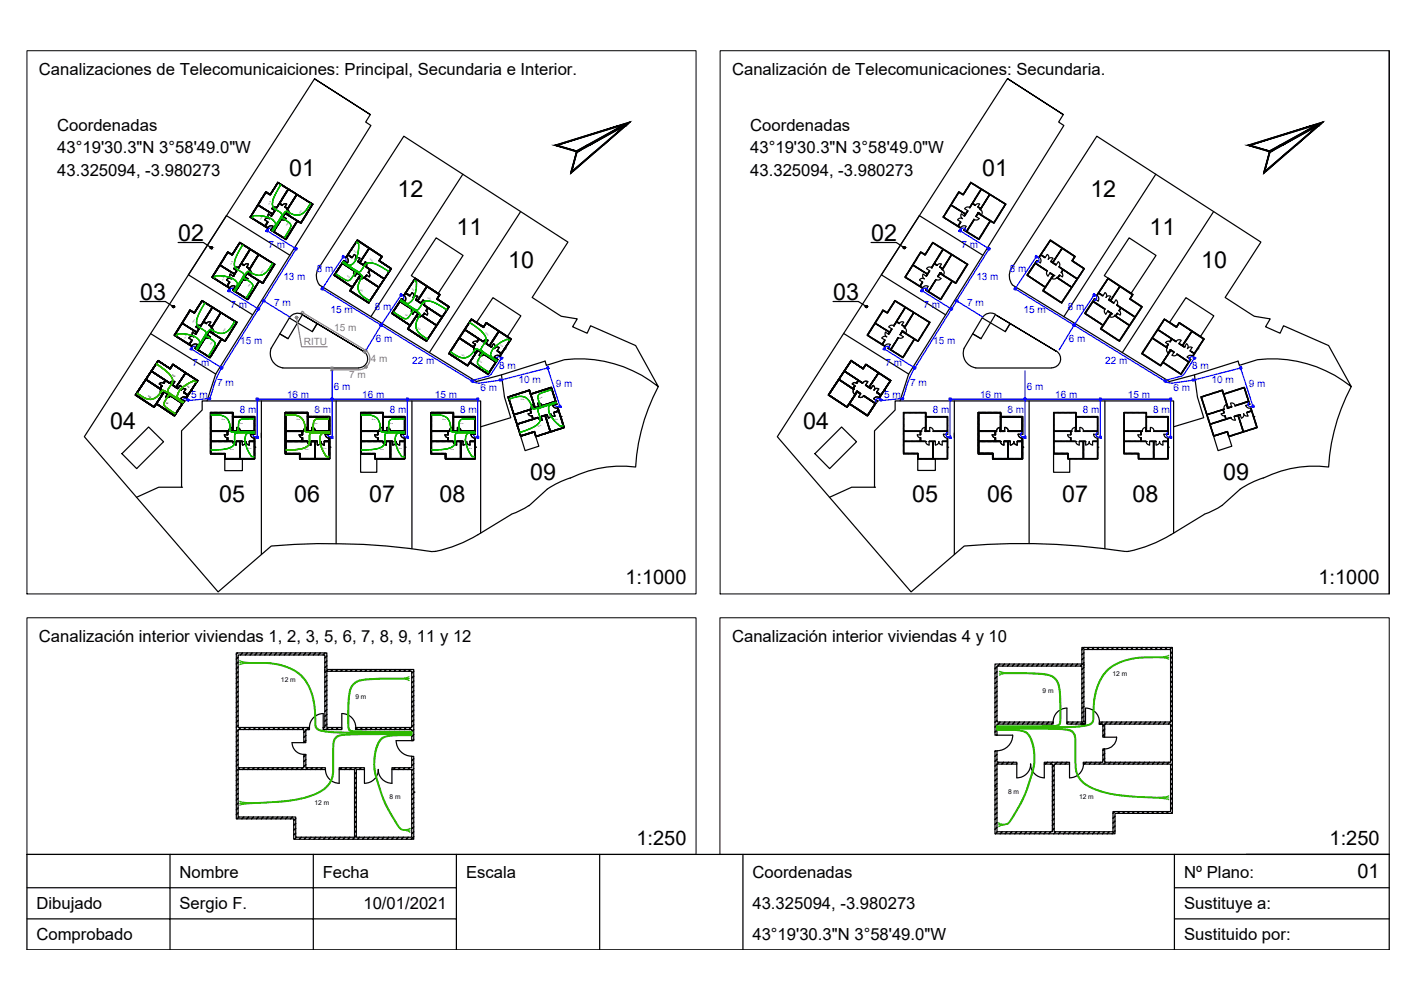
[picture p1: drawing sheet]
<svg xmlns="http://www.w3.org/2000/svg" width="297mm" height="210mm" viewBox="0 0 297 210" stroke-linecap="round" stroke-linejoin="round" font-family="sans-serif">
<defs><g id="words">
<g font-size="4.9">
<text x="60.6" y="36.8">01</text>
<text x="83.2" y="41.3">12</text>
<text x="205.7" y="36.8">01</text>
<text x="228.4" y="41.3">12</text>
<text x="37.3" y="50.5">02</text>
<text x="95.6" y="49.2">11</text>
<text x="182.5" y="50.5">02</text>
<text x="240.8" y="49.2">11</text>
<text x="106.5" y="56.2">10</text>
<text x="251.6" y="56.2">10</text>
<text x="29.4" y="62.9">03</text>
<text x="174.5" y="62.9">03</text>
<text x="23.1" y="89.8">04</text>
<text x="168.2" y="89.8">04</text>
<text x="111.1" y="100.6">09</text>
<text x="256.2" y="100.6">09</text>
<text x="45.9" y="105.2">05</text>
<text x="61.6" y="105.2">06</text>
<text x="77.4" y="105.2">07</text>
<text x="92.1" y="105.2">08</text>
<text x="191.1" y="105.2">05</text>
<text x="206.8" y="105.2">06</text>
<text x="222.5" y="105.2">07</text>
<text x="237.3" y="105.2">08</text>
</g>
<g font-size="4.2">
<text x="131" y="122.4">1:1000</text>
<text x="276.2" y="122.4">1:1000</text>
<text x="133.3" y="177">1:250</text>
<text x="278.5" y="177">1:250</text>
<text x="284.4" y="184">01</text>
</g>
<g font-size="3.5">
<text x="8.1" y="15.6">Canalizaciones de Telecomunicaiciones: Principal, Secundaria e Interior.</text>
<text x="153.3" y="15.6">Canalización de Telecomunicaciones: Secundaria.</text>
<text x="12" y="27.5">Coordenadas</text>
<text x="157.2" y="27.5">Coordenadas</text>
<text x="12" y="32.1">43°19'30.3&quot;N 3°58'49.0&quot;W</text>
<text x="157.2" y="32.1">43°19'30.3&quot;N 3°58'49.0&quot;W</text>
<text x="12" y="36.8">43.325094, -3.980273</text>
<text x="157.2" y="36.8">43.325094, -3.980273</text>
<text x="8.1" y="134.4">Canalización interior viviendas 1, 2, 3, 5, 6, 7, 8, 9, 11 y 12</text>
<text x="153.3" y="134.4">Canalización interior viviendas 4 y 10</text>
<text x="37.6" y="184">Nombre</text>
<text x="67.6" y="184">Fecha</text>
<text x="97.6" y="184">Escala</text>
<text x="157.6" y="184">Coordenadas</text>
<text x="248" y="184">Nº Plano:</text>
<text x="7.6" y="190.5">Dibujado</text>
<text x="37.6" y="190.5">Sergio F.</text>
<text x="76.1" y="190.5">10/01/2021</text>
<text x="157.6" y="190.5">43.325094, -3.980273</text>
<text x="248" y="190.5">Sustituye a:</text>
<text x="7.6" y="197">Comprobado</text>
<text x="157.6" y="197">43°19'30.3&quot;N 3°58'49.0&quot;W</text>
<text x="248" y="197">Sustituido por:</text>
</g>
<g font-size="2.1" fill="#00f">
<text x="56.2" y="51.9">7 m</text>
<text x="201.4" y="51.9">7 m</text>
<text x="59.4" y="58.7">13 m</text>
<text x="66.4" y="56.9">8 m</text>
<text x="204.5" y="58.7">13 m</text>
<text x="211.6" y="56.9">8 m</text>
<text x="48.3" y="64.5">7 m</text>
<text x="57.4" y="64.1">7 m</text>
<text x="69.2" y="65.5">15 m</text>
<text x="78.5" y="64.9">8 m</text>
<text x="193.4" y="64.5">7 m</text>
<text x="202.6" y="64.1">7 m</text>
<text x="214.4" y="65.5">15 m</text>
<text x="223.7" y="64.9">8 m</text>
<text x="78.8" y="71.7">6 m</text>
<text x="223.9" y="71.7">6 m</text>
<text x="40.4" y="76.7">7 m</text>
<text x="50.3" y="72.1">15 m</text>
<text x="86.4" y="76.2">22 m</text>
<text x="104.6" y="77.3">8 m</text>
<text x="185.5" y="76.7">7 m</text>
<text x="195.5" y="72.1">15 m</text>
<text x="231.5" y="76.2">22 m</text>
<text x="249.7" y="77.3">8 m</text>
<text x="40" y="83.4">5 m</text>
<text x="45.5" y="80.8">7 m</text>
<text x="60.1" y="83.4">16 m</text>
<text x="69.9" y="81.7">6 m</text>
<text x="75.9" y="83.4">16 m</text>
<text x="91.1" y="83.4">15 m</text>
<text x="100.6" y="82">6 m</text>
<text x="108.6" y="80.3">10 m</text>
<text x="116.4" y="81.2">9 m</text>
<text x="185.2" y="83.4">5 m</text>
<text x="190.7" y="80.8">7 m</text>
<text x="205.3" y="83.4">16 m</text>
<text x="215.1" y="81.7">6 m</text>
<text x="221" y="83.4">16 m</text>
<text x="236.3" y="83.4">15 m</text>
<text x="245.8" y="82">6 m</text>
<text x="253.8" y="80.3">10 m</text>
<text x="261.6" y="81.2">9 m</text>
<text x="50.2" y="86.4">8 m</text>
<text x="65.9" y="86.4">8 m</text>
<text x="81.7" y="86.4">8 m</text>
<text x="96.4" y="86.4">8 m</text>
<text x="195.4" y="86.4">8 m</text>
<text x="211" y="86.4">8 m</text>
<text x="226.8" y="86.4">8 m</text>
<text x="241.6" y="86.4">8 m</text>
</g>
<g font-size="2.1" fill="#b85c73">
<text x="70" y="69.4">15 m</text>
<text x="63.6" y="72.3">RITU</text>
<text x="77.7" y="75.8">4 m</text>
<text x="73.1" y="79.2">7 m</text>
</g>
<g font-size="1.4">
<text x="58.9" y="142.8">12 m</text>
<text x="233.1" y="141.6">12 m</text>
<text x="74.4" y="146.4">9 m</text>
<text x="218.4" y="145.2">9 m</text>
<text x="81.6" y="167.4">8 m</text>
<text x="211.2" y="166.3">8 m</text>
<text x="226" y="167.5">12 m</text>
<text x="65.9" y="168.6">12 m</text>
</g>
<g font-size=".3">
<text x="54.8" y="45.5" transform="rotate(120 54.8 45.5)">8 m</text>
<text x="56.7" y="42" transform="rotate(122 56.7 42)">12 m</text>
<text x="60.2" y="46.8" transform="rotate(124 60.2 46.8)">9 m</text>
<text x="63" y="44" transform="rotate(121 63 44)">12 m</text>
<text x="74.7" y="52.7" transform="rotate(-144 74.7 52.7)">8 m</text>
<text x="46.8" y="58.1" transform="rotate(120 46.8 58.1)">8 m</text>
<text x="48.7" y="54.6" transform="rotate(122 48.7 54.6)">12 m</text>
<text x="52.3" y="59.4" transform="rotate(122 52.3 59.4)">9 m</text>
<text x="55" y="56.6" transform="rotate(122 55 56.6)">12 m</text>
<text x="73.3" y="58.1" transform="rotate(-144 73.3 58.1)">9 m</text>
<text x="78.2" y="54.6" transform="rotate(-148 78.2 54.6)">12 m</text>
<text x="76.1" y="61" transform="rotate(-146 76.1 61)">12 m</text>
<text x="86.8" y="60.7" transform="rotate(-148 86.8 60.7)">8 m</text>
<text x="90.3" y="62.6" transform="rotate(-148 90.3 62.6)">12 m</text>
<text x="38.9" y="70.3" transform="rotate(124 38.9 70.3)">8 m</text>
<text x="40.7" y="66.8" transform="rotate(124 40.7 66.8)">12 m</text>
<text x="44.3" y="71.5" transform="rotate(120 44.3 71.5)">9 m</text>
<text x="47.1" y="68.7" transform="rotate(124 47.1 68.7)">12 m</text>
<text x="85.4" y="66.1" transform="rotate(-148 85.4 66.1)">9 m</text>
<text x="88.2" y="69" transform="rotate(-146 88.2 69)">12 m</text>
<text x="102.4" y="70.1" transform="rotate(-144 102.4 70.1)">12 m</text>
<text x="97.4" y="74.5" transform="rotate(-146 97.4 74.5)">12 m</text>
<text x="101" y="75.8" transform="rotate(-148 101 75.8)">9 m</text>
<text x="105.4" y="72.4" transform="rotate(-150 105.4 72.4)">8 m</text>
<text x="31.8" y="83.2" transform="rotate(-146 31.8 83.2)">12 m</text>
<text x="36.8" y="78.8" transform="rotate(-148 36.8 78.8)">12 m</text>
<text x="39.7" y="81.1" transform="rotate(-148 39.7 81.1)">8 m</text>
<text x="109.1" y="83.9" transform="rotate(-16 109.1 83.9)">12 m</text>
<text x="113.1" y="83.5" transform="rotate(-17 113.1 83.5)">9 m</text>
<text x="35.3" y="84.5" transform="rotate(-148 35.3 84.5)">9 m</text>
<text x="46.4" y="87.9">12 m</text>
<text x="50.3" y="88.8">9 m</text>
<text x="62.1" y="87.9">12 m</text>
<text x="66" y="88.8">9 m</text>
<text x="77.9" y="87.9">12 m</text>
<text x="81.8" y="88.8">9 m</text>
<text x="92.6" y="87.9">12 m</text>
<text x="96.5" y="88.8">9 m</text>
<text x="112.7" y="89.5" transform="rotate(-19 112.7 89.5)">12 m</text>
<text x="116.4" y="88" transform="rotate(-17 116.4 88)">8 m</text>
<text x="48.2" y="94.4">12 m</text>
<text x="52.1" y="94.1">8 m</text>
<text x="63.9" y="94.4">12 m</text>
<text x="67.8" y="94.1">8 m</text>
<text x="79.6" y="94.4">12 m</text>
<text x="83.6" y="94.1">8 m</text>
<text x="94.4" y="94.4">12 m</text>
<text x="98.3" y="94.1">8 m</text>
</g>
</g></defs>
<!-- layer: 0 -->
<g fill="#000" stroke="#000" stroke-width=".21">
<path d="M119.6 35.9h.4l-.5 .5zM130.2 26.1l1.9-.6-.7 .6zM264.8 35.9h.4l-.5 .5zM275.4 26.1l1.8-.6-.6 .6z"/>
<path d="M116.2 30.4h.6zM116.2 30.4h.6z"/>
<path d="M116.2 30.4l4.5 1.2-3.9-1.2zM116.2 30.4l4.5 1.2h-.5z"/>
<path d="M120.7 31.9l-.9 4 1.1-4zM120.7 31.9l-.9 4h-.2z"/>
<path d="M120.7 31.8h.4zM120.7 31.8l.2 .1z"/>
<path d="M120.2 31.6l.9 .2 .3-.2zM120.2 31.6l.9 .2z"/>
<path d="M122.9 30.4h.6zM122.9 30.4h.6z"/>
<path d="M121.4 31.6l2.1-1.2h-.6zM120.7 31.6l2.2-1.2-1.5 1.2z"/>
<path d="M120 35.9l4.7-4h-.2zM119.8 35.9l4.7-4-4.5 4z"/>
<path d="M124.7 31.9l1.7-1.5h-.2zM124.5 31.9l1.7-1.5-1.5 1.5z"/>
<path d="M116.7 30.4l13.2-4h-.5zM116.2 30.4l13.2-4-12.7 4z"/>
<path d="M129.9 26.4l.8-.3h-.5zM129.4 26.4l.8-.3-.3 .3z"/>
<path d="M123.5 30.4l7.4-4h-.7zM122.9 30.4l7.3-4-6.7 4z"/>
<path d="M126.4 30.4l4.7-4h-.2zM126.2 30.4l4.7-4-4.5 4z"/>
<path d="M130.7 26.1l.4 .3 .3-.3zM130.2 26.4l.5-.3 .4 .3z"/>
<path d="M261.4 30.4h.5zM261.4 30.4h.5z"/>
<path d="M261.4 30.4l4.5 1.2-4-1.2zM261.4 30.4l4.5 1.2h-.5z"/>
<path d="M265.9 31.9l-1 4 1.1-4zM265.9 31.9l-1 4h-.1z"/>
<path d="M265.9 31.8h.3zM265.9 31.8l.1 .1z"/>
<path d="M265.4 31.6l.8 .2 .3-.2zM265.4 31.6l.8 .2z"/>
<path d="M268.1 30.4h.6zM268.1 30.4h.6z"/>
<path d="M266.5 31.6l2.2-1.2h-.6zM265.9 31.6l2.2-1.2-1.6 1.2z"/>
<path d="M265.2 35.9l4.6-4h-.2zM264.9 35.9l4.7-4-4.4 4z"/>
<path d="M269.8 31.9l1.7-1.5h-.2zM269.6 31.9l1.7-1.5-1.5 1.5z"/>
<path d="M261.9 30.4l13.2-4h-.6zM261.4 30.4l13.1-4-12.6 4z"/>
<path d="M275.1 26.4l.8-.3h-.5zM274.5 26.4l.9-.3-.3 .3z"/>
<path d="M268.7 30.4l7.3-4h-.6zM268.1 30.4l7.3-4-6.7 4z"/>
<path d="M271.5 30.4l4.7-4h-.2zM271.3 30.4l4.7-4-4.5 4z"/>
<path d="M275.9 26.1l.3 .3 .4-.3zM275.4 26.4l.5-.3 .3 .3z"/>
</g>
<!-- layer: PARCELAS -->
<g fill="none" stroke="#000" stroke-width=".25">
<path d="M65.9 16.5l11.7 7.5-11.7-7.5-48.2 75 28 32.5 11.1-9.6a143.7 143.7 0 0 1 33.8 1.2M211 16.5l11.7 7.5-11.7-7.5-48.2 75 28.1 32.5 11.1-9.6a140.2 140.2 0 0 1 33.7 1.1M77.6 24l-1 1.6 1.1 .7-32.5 52.1M97 36.5l-19.3 29.8M222.7 24l-.9 1.6 1.1 .7-32.6 52.1M242.1 36.5l-19.2 29.8M60.7 53.5l-13.3-8.3-7.9 12.4 13.4 8.4M66.6 56.3a3.2 3.2 0 0 0 .3 3.4M66.6 56.3l18-27.8 34.4 22.2-7.5 11.6 6.1 4 3.3 .5-1 1.7 3.1 1.3 .7-1.6 9.5 4.2 4.7 8.6a26.6 26.6 0 0 0-19.6-5.6l-3.9 1.1-.2-.9-9.2 2.9-5.2 1.4-32.9-20.2M109.1 44.3l-19.2 29.6M205.9 53.5l-13.3-8.3-8 12.4 13.5 8.4M211.8 56.3a3.2 3.2 0 0 0 .3 3.4"/>
<path d="M211.8 56.3l18-27.8 34.3 22.2-7.5 11.6 6.1 4 3.4 .5-1 1.7 3.1 1.3 .7-1.6 9.4 4.2 4.8 8.6a26.6 26.6 0 0 0-19.7-5.6l-3.8 1.1-.3-.9-9.1 2.9-5.2 1.4-32.9-20.2M254.2 44.3l-19.1 29.6M31.6 69.9l13.6 8.5M45.2 78.4l-1.8 5.6M56.8 73a3.1 3.1 0 0 0 2.5 4.1M59.2 77.1h15.9M63.4 65.9a2.01 2.01 0 0 0-2.8 .7M63.6 66.1l12.5 7.5-12.8-7.7-3 5.1-1.7-1.1 1.7 1.1M66.4 67.8l-1 1.7-4.8-2.9-3.8 6.4M76.1 73.5a1.88 1.88 0 0 1 .9 2.2 1.88 1.88 0 0 1-1.9 1.3M105 78.5l.7 4.7 1.3 4.3-6.3 1.9M176.7 69.9l13.6 8.5"/>
<path d="M190.3 78.4l-1.8 5.6M202 73a3.1 3.1 0 0 0 2.4 4.1M204.4 77.1h15.9M205.7 66.6l-3.8 6.4M205.8 66.6l4.8 2.9 1-1.7M208.5 65.9a2.01 2.01 0 0 0-2.7 .7M208.8 66.1l12.4 7.5-12.7-7.7-3 5.1-1.7-1.1 1.7 1.1M221.3 73.5a1.88 1.88 0 0 1 .8 2.2 1.88 1.88 0 0 1-1.8 1.3M250.2 78.5l.6 4.7 1.4 4.3-6.4 1.9M54.8 84v32.2M70.4 84v29.9M86.3 84v30.9"/>
<path d="M137.9 81a40.7 40.7 0 0 0-4.7 16.8 24 24 0 0 0-13.8 2.4M199.9 84v32.2M215.6 84v29.9M231.5 84v30.9M283.1 81a40.7 40.7 0 0 0-4.8 16.8 24 24 0 0 0-13.7 2.4M28.6 104.2l4.6-2.1h4.8v-11.8l4.3-4.4v-1.9h58.4v27.7M38 102.1h.1M91.2 115.5h-.6M100.2 112a28.5 28.5 0 0 1-9 3.5M107.1 107.8l-7 4.2M110.8 105.9l-1.5 .9-2.2 .9M119.5 100.1l-2.2 .9-2.7 1.5-3.8 3.5"/>
<path d="M173.8 104.2l4.6-2.1h4.8v-11.8l4.3-4.4v-1.9h58.3v27.7M183.2 102.1h.1M236.4 115.5h-.6M245.3 112a28.5 28.5 0 0 1-8.9 3.5M252.2 107.8l-6.9 4.2M256 105.9l-1.6 .9-2.1 .9M259.8 102.5l-3.8 3.4M264.6 100.1l-2.1 .9-2.7 1.5"/>
</g>
<!-- layer: PLANTAS -->
<g fill="none" stroke="#000" stroke-width=".25">
<path d="M57.1 39.9v.2M57.2 39.7v.2M57.4 39.5v.1M57.5 39.3v.1M57.6 39.1l.1 .1M57.8 38.9v.1M57.9 38.7v.1M58.1 38.4v.2M58.2 38.2v.2M58.4 38.3v.1M58.6 38.4v.2M58.8 38.7v-.1l.1 .1"/>
<path d="M59 38.7l.1 .1M59.2 38.8l.1 .1M59.5 38.9v.2M59.7 39.1v.1M59.9 39.2v.2M60.1 39.4v.1M60.2 39.8l.1 .2M60.3 39.5l.1 .3M60.6 39.6v.2M60.8 39.8v.1M202.4 39.7v.1M202.5 39.5v.1"/>
<path d="M202.7 39.3v.1M202.8 39.1v.1M202.9 38.9l.1 .1M203 38.7l.1 .1M203.2 38.4v.2M203.3 38.2v.2M203.5 38.3l.1 .1v-.1M203.8 38.4v.2M204 38.7v-.1v.1M204.2 38.7v.1M204.4 38.8v.1M204.6 38.9l.1 .2"/>
<path d="M204.8 39.1l.1 .1M205 39.2l.1 .2M205.2 39.4l.1 .1M205.4 39.8v.2v-.2M205.5 39.5v.3M205.7 39.6v.2v-.2M205.9 39.8v.1M44.5 58v.2M44.6 57.7v.2M44.7 58.2v.1M44.7 57.5l.1 .2M44.8 57.3l.1 .1"/>
<path d="M44.9 58.3v.1M45 57.1v.1M45.1 58.4v.1M45.1 57v-.1l.1 .1M45.3 56.7v.1M45.3 58.5l.1 .2v-.2M45.4 56.5v.1M45.5 56.2l.1 .2M45.6 58.7v.1M45.6 56l.1 .2M45.8 58.8v.2M45.8 55.8v.2"/>
<path d="M45.9 55.6l.1 .1M46 59.1v-.1v.1M46.1 55.4v.2M46.2 55.2v.1M46.2 59.1v.1M46.3 54.9l.1 .2M46.3 55.6l.1 .2M46.4 59.2l.1 .2M46.5 59.4h.1M46.5 54.7v.2M46.5 55.8l.1 .1M46.6 54.7v-.2l.1 .2"/>
<path d="M46.7 59.5l-.1-.1 .1 .1M46.8 54.3v.1M46.8 55.9v.1v-.1M46.8 59.5l.1 .1M46.9 54.1v.1v-.1M47 56v.2M47 53.8v.2M47 59.6l.1 .2M47.1 53.6l.1 .2v-.2M47.2 56.2v.1M47.3 59.8v.1M47.3 53.4v.2"/>
<path d="M47.4 56.3v.1M47.4 53.2l.1 .1M47.5 59.9v.1v-.1M47.6 53v.1M47.6 56.6v-.2v.2M47.6 59.7l.1 .2M47.7 52.8v.1M47.8 59.5v.2M47.8 56.6l.1 .1v-.1M47.9 52.9v.1M47.9 59.3v.1M48.1 56.7v.2"/>
<path d="M48.1 53v.1M48.2 57.4a.74 .74 0 0 0 .3 1M48.2 57.4l.6 .4M48.3 56.9v.1M48.3 53.1l.1 .2M48.5 58.4a.74 .74 0 0 0-1 .2l.6 .5v.1M48.5 57v.1M48.5 53.3l.1 .1M48.7 53.2v.1M48.7 57.1v.1M48.8 53l.1 .1M48.9 57.8h.1"/>
<path d="M48.9 57.2l.1 .2M49 56.3l.5 .4M49 52.7v.2M49 57.6v.1M49.1 52.7v-.2l.1 .2M49.2 57.5l-.1-.1 .1 .1M49.2 52.3l.1 .2M49.2 57.2l.1 .1M49.3 60a.83 .83 0 0 0-1.2 .2M49.4 52.1v.1v-.1M49.4 56.9v.2M49.5 51.9v.1"/>
<path d="M49.5 56.7v.2M49.6 51.6l.1 .2M49.8 51.4v.2M49.9 56.1h.1M49.9 51.2l.1 .2M50 56a.74 .74 0 0 0-1.1 .3M50.1 51v.1M50.1 55.9v.1M50.1 59.8v.2M50.2 50.8v.1M50.2 59.6v.2M50.2 55.6v.2v-.1"/>
<path d="M50.3 55.4v.2M50.3 59.4v.2M50.4 50.9v.1M50.5 55.2v.1M50.5 59.3v-.1v.1M50.6 51v.1M50.6 55v.1M50.6 59v.1M50.6 55.2l.1 .2M50.7 54.8l.1 .1M50.7 58.8l.1 .1M50.8 51.1l.1 .2"/>
<path d="M50.9 54.6v.1M50.9 55.4v.1M50.9 58.5v.2M51 51.3l.1 .1M51 54.4v.1M51.1 55.5v.1v-.1M51.2 54.1v.2M51.2 55.5a.61 .61 0 0 1 .8-.2l-.3 .6M51.2 51.4l.1 .2M51.3 53.9v.2M51.3 57.9v.1M51.3 58l.7 .4a.74 .74 0 0 1-1 .2"/>
<path d="M51.4 53.7v.1M51.4 57.7v.1M51.4 51.6l.1 .1v-.1M51.5 53.5l.1 .1M51.5 57.4l.1 .2M51.7 51.7v.1M51.7 53.3v.1M51.7 57.4v-.2v.2M51.7 56v-.1l.1 .1M51.8 57.1l-.1 .2v-.1M51.8 57.2h.1M51.9 53.2l-.1-.2v.2"/>
<path d="M51.9 57.3v.1M51.9 57.2l.6 .3M51.9 51.9v-.1l.1 .1M52 52.8v.2M52 56v.2M52.1 52.6v.1M52.1 57.4v.1M52.1 51.9l.1 .2M52.2 56.2v.1M52.2 56.4l.1 .1a.74 .74 0 0 1 .2 1M52.2 52.4l.1 .1M52.3 56.3l-.1 .1"/>
<path d="M52.3 52.1l.1 .2M52.3 56.2l.1 .1M52.3 57.7v-.2v.2M52.4 45.4l.1 .2M52.5 56v.1M52.5 57.7v.1M52.5 45.2l.1 .1v-.1M52.5 52.2l.1 .2M52.6 55.7l.1 .2M52.6 55.8v.1M52.7 45.6v.1M52.7 45v.1"/>
<path d="M52.7 57.8l.1 .2M52.8 52.4v.1M52.8 55.5v.2M52.8 44.7l.1 .2M52.9 45.7v.1M52.9 55.3v.2M52.9 58l.1 .1M53 44.5v.2M53 52.5v.1M53.1 55.2l-.1-.1 .1 .1M53.1 44.3v.2M53.1 45.8v.2"/>
<path d="M53.1 54.9l.1 .1M53.2 52.6v.1M53.2 58.1v.1M53.2 44.1l.1 .1M53.3 46l.1 .1M53.3 54.7v.1M53.4 43.9v.1M53.4 58.2v.1M53.4 52.7v.2M53.4 54.4l.1 .2M53.5 43.6l.1 .2M53.5 46.1l.1 .1"/>
<path d="M53.6 54.2v.2M53.6 52.9l.1 .1M53.6 58.3v.2M53.6 59.9v.2M53.7 43.4v.2M53.7 54v.1M53.7 46.2l.1 .2M53.8 43.2v.1M53.8 59.8l-.1-.1v.2M53.8 53.8l.1 .1M53.8 58.5l.1 .1M53.9 53v.2"/>
<path d="M53.9 59.5v.1M53.9 43v.1M53.9 46.4l.1 .1M54 53.6v.1M54 59.3v.1M54 58.6l.1 .2M54.1 42.8v.3M54.1 53.3l-1.7-1-1.8 2.9 .6 .4-.6-.3-.6 .8 2.3-3.9-2.1-1.3-1.5 2.6-1-.6-1.6 2.6 3 1.9 .4-.7 .1 .1-.7 1.1 .2-.5-3-1.8-1.6 2.4 3 1.9 .6-.8-.5 .9 .5 .4-3.7-2.3 3.3-5.4 .9 .6 1.6-2.5 7.4 4.6-2.6 4-.7-.5-2.4 3.9-3.2-2 .1-.1M54.1 53.3l-1.8 3-.6-.4 .6 .4v.3l1.9-3.2 3.2 2-2.4 3.8-.7-.4M54.1 53.3v-.1v.3M54.1 53.3l.1 .2M54.1 59.1l.1 .1"/>
<path d="M54.2 46.5v.2M54.2 42.7v-.1v.1M54.2 58.8l.1 .2M54.3 43.1v.1M54.3 53.3v.1M54.3 42.3l.1 .2-.1-.1M54.4 58.8l-2.6-1.6v-.1l-.6 .8 .1 .1 .4-.7 2.5 1.6-2.3 3.8-2.5-1.6 1.5-2.5-1.6 2.4-.5-.3M54.4 46.7v.1v-.1M54.5 46.8h.1M54.5 42.1v.2M54.5 58.9v.1M54.5 43.2v.1"/>
<path d="M54.5 53.4v.2M54.6 41.9v.2M54.6 46.8v.1M54.7 59v.2M54.7 41.7l.1 .1M54.7 53.6l.1 .1M54.8 43.3v.1M54.8 46.9v.1M54.9 41.5v.1M54.9 59.1v.2M54.9 53.7l.1 .1M55 43.4v.2"/>
<path d="M55 41.3v.1M55 47l.1 .2M55.1 59.3v-.1v.1M55.1 41.1l.1 .1M55.1 53.8l.1 .2M55.2 43.6v.1M55.2 58.9l.1 .2M55.3 40.9v.1M55.3 47.2v.1M55.3 54l.1 .1M55.3 58.7l.1 .2M55.4 40.6v.2"/>
<path d="M55.4 43.7v.2M55.5 47.3v.2M55.5 58.5v.1M55.6 40.4v.2M55.6 54.1v.1M55.6 43.9v.1M55.6 47.2v.1M55.6 58.3v.1M55.7 40.2v.1M55.7 47.5v.1M55.8 46.9v.2M55.8 58.1v.1"/>
<path d="M55.8 54.2v.2v-.2M55.8 44l.1 .1M55.9 40.3v.1M55.9 46.7v.2M55.9 47.6v.1M55.9 57.9v.1M56 44.1l.1 .2M56 46.5l.1 .2M56 54.4v.1M56 57.7l.1 .1M56.1 40.4v.2M56.1 57.4l.1 .2"/>
<path d="M56.2 44.8a.74 .74 0 0 0 .3 1.1M56.2 44.8l.6 .4M56.2 44.2l.1 .2M56.2 54.7v-.2l.1 .2M56.3 57.2v.2M56.3 40.7v-.1l.1 .1M56.4 44.4l.1 .1M56.4 54.7l.1 .1M56.4 57v.2M56.5 45.8a.74 .74 0 0 0-1 .2l.6 .4M56.5 40.7l.1 .1M56.6 56.8v.1"/>
<path d="M56.7 44.5v.2M56.7 54.8v.1M56.7 40.6v.1M56.7 56.6v.1M56.8 48.1l.5 .3 1.6-2.5v.1l-1.5 2.5M56.8 48.2v.1M56.8 40.3l.1 .2-.1-.1M56.9 44.7v.1v-.1M56.9 54.9v.2M56.9 56.5l-.1-.2 .1 .2M56.9 43.7l.6 .4M57 40.1v.2"/>
<path d="M57 45v.1M57 56.1v.2M57 48.3v.1M57.1 55.9v.1v-.1M57.1 55.1v.1M57.1 44.8v.1M57.2 48.4v.1M57.2 47.5l-.4 .6M57.2 47.4a.83 .83 0 0 0-1.1 .3M57.2 44.7v-.1l.1 .1M57.2 55.7v.1M57.3 55.2v.1"/>
<path d="M57.4 44.4v.1M57.4 48.3v.2M57.4 55.5v.1M57.4 48.5l.1 .2M57.5 44.2v.1M57.5 48.1v.2v-.2M57.5 55.3v.1M57.6 47.9l.1 .1M57.6 48.6l.1 .2M57.8 47.7v.1M57.8 48.8l.1 .1M57.9 43.5h.1"/>
<path d="M57.9 47.5v.1M58 43.5a.74 .74 0 0 0-1.1 .2M58.1 47.2v.2M58.1 43.3v.1M58.1 48.9v.2M58.2 43.1v.1M58.2 47v.2M58.3 49.1v.1M58.3 42.8v.2M58.3 46.8v.1M58.4 42.6l.1 .2M58.4 46.6l.1 .1"/>
<path d="M58.5 49.2v.1M58.6 46.4v.1M58.6 42.4v.1M58.6 42.6l.1 .2M58.7 42.2l.1 .1M58.7 46.2v.1M58.7 49.3v.2M58.9 42v.1M58.9 42.8v.1M58.9 45.9v.2v-.1M58.9 49.5v.1M59 41.7v.2v-.1"/>
<path d="M59.1 42.9v.2M59.1 41.5l.1 .2M59.2 49.6v.1M59.2 41.3l.1 .2v-.2M59.2 45.3h.1M59.3 45.4l.6 .4M59.4 49.7v.2M59.4 41.1v.1M59.4 45.1v.1M59.5 40.9l.1 .1M59.5 45v-.1l.1 .1M59.6 49.9v.1"/>
<path d="M59.7 40.7v.1M59.7 44.7v.1M59.7 44.5v.1M59.8 40.5v.1M59.8 50v.2M59.8 44.6h.1M59.8 44.7l.1 .1v-.1M59.8 44.6l.6 .4M59.9 40.3l.1 .1M59.9 43.4l.1 .2M60 45.8a.74 .74 0 0 1-1 .2M60 50v-.1v.2"/>
<path d="M60 42.8l-.3 .6M60.1 42.8a.61 .61 0 0 0-.9 .2M60.1 40v.2M60.1 44.8v.2M60.1 49.7v.1M60.1 43.6l.1 .1M60.2 43.6v.1M60.2 43.7v.2M60.2 43.8v.1a.74 .74 0 0 1 .3 1M60.2 49.5l.1 .1M60.3 45v.1M60.3 43.6l.1 .1"/>
<path d="M60.3 49.3l.1 .1M60.5 43.5v-.2v.2M60.5 45.2v-.1l.1 .1M60.5 49.1v.1M60.6 43.1v.2M60.6 48.9l.1 .1M60.7 42.9l.1 .2M60.8 45.3l-.1-.1 .1 .2M60.8 48.6v.2M60.9 42.7v.1M60.9 48.4v.2v-.2M60.9 45.3l.1 .2"/>
<path d="M61 40v-.1v.1M61 42.5l.1 .1M61 48.2l.1 .1M61.1 42.3l.1 .1M61.1 45.5l.1 .1M61.2 40v.2M61.2 48v.1M61.3 42.1v.1M61.3 47.9v-.1l.1 .1M61.4 45.6v.2M61.4 40.2v.1M61.4 41.9v.1"/>
<path d="M61.4 47.5l.1 .2M61.6 41.6v.2M61.6 45.8v.1M61.6 47.3v.2M61.6 40.3l.1 .1M61.7 41.6v-.2v.2M61.7 47.1v.1M61.8 45.9v.1M61.8 40.4l.1 .2M61.8 46.9l.1 .1M61.9 41.3l-.1-.1 .1 .2M61.9 41l.1 .1"/>
<path d="M62 46v.2v-.2M62 46.7v.1M62 40.6l.1 .3M62.1 46.5l.1 .1M62.2 40.7l.1 .2M62.3 46.4v-.2l.7 .5 2.4-3.9-3.2-2-2.1 3.1 .1-.2-.5-.4 .6 .3 1.8-2.9-1.7-1-1.8 2.9 .5 .5-.6-.4-.6 .8 2.4-3.9-2.1-1.3-1.6 2.6-.9-.6-1.6 2.6 3 1.9 .5-.6-.7 1.1 .1-.4-3-1.9-1.5 2.5 3 1.8 .6-.9v.1l-.5 .9 .5 .3-.1 .1-3.6-2.3 3.3-5.3 .9 .5 1.6-2.5 7.3 4.6-2.5 4-.7-.4-2.4 3.8-3.1-2.1M62.4 46.3l-2.6-1.6-.1-.2-.5 .8 .5-.6 2.5 1.6-2.3 3.7-2.5-1.5M62.5 40.9v.1M62.5 46.3v.1M62.7 46.4v.2M62.7 41v.1M62.9 46.6v.1"/>
<path d="M62.9 41.1v.2M63 46.6l.1 .1M63.1 41.2l.1 .2-.1-.1M63.2 46.4v.1M63.3 41.4l.1 .1M63.3 46.1v.2M63.5 45.9v.2M63.6 41.5v.2M63.6 45.7v.1M63.7 45.5l.1 .1M63.8 41.7v.1M63.9 45.3v.1"/>
<path d="M64 41.9v-.1v.2M64 45v.2M64.1 45v-.2l.1 .2M64.2 41.9v.2M64.3 44.6v.2M64.4 42.1v.1M64.4 44.4v.1M64.5 44.2l.1 .1M64.6 42.2l.1 .1M64.7 44v.1M64.8 43.8v.1M64.9 42.3v.2"/>
<path d="M65 43.6v.1M65.1 42.5v.1M65.1 43.3v.2M65.2 43.1v.2M65.3 42.8v-.2v.2M65.3 42.9l.1 .2-.1-.2M65.5 42.8h.1M70.1 57.7h.1M70.1 57.6h-.1h.2M70.3 57.4h-.1M70.4 57.2h-.1M70.4 56.9h.1l-.1 .1"/>
<path d="M70.5 57.9h-.2M70.5 56.7h.2l-.2 .1M70.7 58h-.2M70.7 58.2h.2M70.7 56.5h.1l-.1 .1M70.8 56.3h.2h-.2M71 56.1h.1M71.1 58.3h-.2M71.1 55.9h.2M71.3 55.7h.1M71.3 58.4l-.2 .1M71.3 58.6h.2"/>
<path d="M71.4 55.5h.2M71.6 55.2h.1M71.7 55h.1M71.7 55.2l-1.6 2.5 3.7 2.4 1.6-2.4-.6-.5 .8 .5-1.8 2.5M71.7 58.7l-.1 .1M71.7 55.2h.2M71.8 54.8h.2M71.9 58.8l-.1 .1M72 59h.2M72 54.6h.1M72.1 54.6l-2.2 3.1 3.9 2.5-.5 .7 3.9 2.6 4.8-7.2-2.5-1.7 .6-.9-5.2-3.5-2.5 3.7 .5-.5 .8 .6 .1-.1-.9-.6 2-2.9 2.4 1.6-2 2.9-.4-.1 1.1 .7-.6-.5 2-2.9 2.5 1.7-.6 .9 2.6 1.6-1.4 2.1-3.9-2.5 .9 .6-.4 .6 .1 .1 .4-.6 2.8 1.9-1.1 1.6M72.1 54.6l-.3 .5 2.4 1.7-2.5-1.6"/>
<path d="M72.1 55.3l-.2 .1M72.1 54.6l.7 .5M72.3 55.5h-.1M72.4 59.1l-.2 .1M72.4 55.6h.1M72.5 53.8h.2M72.6 59.3h-.2M72.6 55.8h.1h-.1M72.6 53.9a.83 .83 0 0 1 .2 1.1M72.6 59.4h.2M72.7 53.6h.1M72.8 55.9h.2h-.2"/>
<path d="M72.8 53.3h.2M73 53.1h.1M73 59.6h-.2M73 56h.2M73 59.7h.2h-.1M73.1 52.9h.1M73.1 53.5h-.1M73.2 56.2h.2h-.1M73.2 52.7h.2M73.3 59.9h.1M73.3 53.6h-.1h.1M73.4 53.8h.1"/>
<path d="M73.4 52.5h.1M73.5 52.3h.1M73.6 56.3h-.1M73.7 56.5h.1M73.7 53.9h-.1M73.8 52l-.2 .1M73.9 59.9h.2M73.9 51.8l-.1 .1M74 56.6h-.1M74.1 59.7h.1M74.1 51.6h-.2M74.2 56.8a.74 .74 0 0 0 .2 1"/>
<path d="M74.2 59.5h.2M74.2 53.3l-.4 .6M74.2 56.7l-.1 .1M74.2 51.4h-.1M74.2 53.3a.74 .74 0 0 1 .2 1M74.4 59.3h.1M74.4 51.2h-.2M74.5 59.1h.1M74.5 51h-.1M74.6 58.8h.2M74.6 50.8h-.1M74.8 58.6h.1"/>
<path d="M74.8 50.5l-.2 .1M74.8 57.2l-.4 .6M74.8 57.2h.1M74.9 58.4h.1M74.9 50.3l-.1 .1M75 54.7h.1M75 58.2h.2M75.1 57.3h-.2M75.2 57.4h.1M75.2 50.5h-.2M75.2 58h.1M75.2 54.9h-.1"/>
<path d="M75.2 50.6h.2M75.3 55h.2M75.3 57.8h.2M75.4 54.1l-.4 .6M75.4 54.8h.2M75.4 54.1a.74 .74 0 0 0-1 .2M75.5 57.6h-.1M75.6 57.7h.1M75.6 57.7l-.1-.1 .1 .1M75.6 57.7l-.4 .6a.74 .74 0 0 0 1-.2M75.6 54.6h.1M75.6 50.8h-.1"/>
<path d="M75.6 55.2h-.1h.2M75.7 54.4h.1M75.8 50.9h-.1M75.8 55.3h-.1h.2M75.8 54.2h.2M75.9 51.1h.1M76 54h.1M76.1 53.8h.2M76.2 51.2h-.1M76.3 53.6h.1M76.3 58.1l.1 .1M76.3 58.1l-.1 .1"/>
<path d="M76.4 53.3h.2M76.4 58.3h.2M76.4 51.3l-.1 .1M76.5 54.9l-.4 .6h-.2M76.5 51.5h.1M76.5 54.8a.74 .74 0 0 1 .2 1M76.6 58.1h-.2M76.6 53.1h.1M76.7 55.9h.1M76.7 52.9h.1M76.7 57.9h-.1M76.7 57.7l.7 .3"/>
<path d="M76.8 58.4l-.2 .1M76.8 56h.1h-.1M76.8 52.7h.2M76.8 51.6h-.1M77 58.5l-.2 .1M77 52.5h.1M77.1 58.7h.1M77.1 51.7l-.2 .1 .2-.1M77.1 52.3h.1M77.1 56.1l-.1 .1M77.1 51.9h.2M77.2 57.1a.61 .61 0 0 1 .2 .9"/>
<path d="M77.3 57l-.2 .1M77.4 56.3h-.2M77.4 58.8l-.1 .1M77.4 56.4h.2M77.4 56.8l-.1 .1M77.5 56.6h-.1h.2M77.5 52l-.3 .1M77.6 59h-.1M77.7 59.1h.1M77.7 52.2h-.1M77.8 56.6h-.2M77.9 52.3h-.1h.1"/>
<path d="M78 56.7h-.2M78 52.5h.2M78 59.3h-.1M78 56.9h.2M78.2 59.4h-.1M78.3 59.6h.2M78.4 52.6h-.2M78.4 57h-.2M78.5 59.7h.2h-.2M78.6 52.7h-.2M78.6 57.1l-.1 .1M78.6 52.9h.2"/>
<path d="M78.7 57.3h.1M78.9 59.8l-.1 .1M78.9 57.4h.2h-.2M79 53h-.2M79.1 59.9l-.1 .1M79.1 57.6l.2-.1-.2 .1M79.2 53.1l-.1 .1M79.3 53.3h.1M79.3 57.7h.2M79.5 59.9h.1h-.1M79.6 54.5l-.2 .1M79.6 59.6h.2l-.2 .1"/>
<path d="M79.6 54.7h-.1M79.6 53.4l-.1 .1M79.7 57.8l-.1 .1M79.7 54.3l-.1 .1M79.7 54.9h.2M79.8 59.4h.1M79.8 54.1h-.1M79.9 53.6h-.2M79.9 58h-.1M79.9 53.7h.2M79.9 59.2h.2M80 58.1h.1"/>
<path d="M80 53.9h-.2M80.1 59h.1M80.1 55h-.2M80.2 58.8h.2M80.3 55.1l-.1 .1M80.3 58.3h-.1M80.4 58.6h.1M80.4 55.3h.1M80.6 58.4h-.2M80.6 58.2h.2M80.7 55.4l-.1 .1M80.8 58h.1"/>
<path d="M80.9 57.7h.1M80.9 55.5l-.1 .1M81 55.7h.1M81 57.5h.2M81.2 57.3h.1M81.2 55.8h.1l-.1 .1M81.3 57.1h.2M81.5 56.9h.1M81.5 56h-.1M81.6 56.7h.2M81.8 56.5h.1M81.8 56.1h-.2"/>
<path d="M81.8 56.3h.2M86 59.8l-.1 .1M86.2 59.6h-.2M86.3 59.4h-.1M86.5 59.2h-.2M86.6 59h-.1M86.7 58.8h-.1M86.7 58.6l.2-.1-.1 .1M87.1 58.3l-.2 .1M87.3 58.5h-.2M87.3 58.6h.2M87.7 58.8h-.1"/>
<path d="M87.9 58.9h-.1M88 59.1h.1M88.3 59.2h-.1M88.5 59.3l-.1 .1M88.7 59.4l-.1 .1h.1M88.8 59.6h.2M89.2 59.7l-.2 .1M89.4 59.9h-.1M189.6 58l.1 .2M189.8 57.7v.2M189.8 58.1l.1 .2-.1-.1M189.9 57.5v.2"/>
<path d="M190 57.3v.1M190 58.3l.1 .1M190.2 57.1v.1M190.3 58.4v.1M190.3 56.9v.1M190.4 56.7l.1 .1M190.5 58.5v.2M190.6 56.5v.1M190.7 56.2v.2M190.7 58.7v.1M190.8 56l.1 .2M190.9 58.8v.2"/>
<path d="M191 55.8v.1M191.1 55.6v.1M191.1 59.1v-.1l.1 .1M191.2 55.4l.1 .2M191.4 55.2v.1M191.4 59.1v.1M191.5 54.9v.2M191.5 55.8v-.2v.2M191.6 59.2v.2M191.6 59.4h.1M191.7 54.7v.2M191.7 55.9v-.1v.1"/>
<path d="M191.8 54.7v-.2v.2M191.8 59.4v.1M191.9 54.3l.1 .1-.1-.1M191.9 55.9l.1 .1M192 59.5v.1M192 54.1l.1 .1M192.1 56l.1 .2M192.2 53.8v.2M192.2 59.6v.2M192.3 53.6v.2v-.2M192.3 56.2l.1 .1M192.4 59.8l.1 .1"/>
<path d="M192.5 53.4v.2M192.5 56.3l.1 .1M192.6 53.2v.1M192.6 59.9l.1 .1M192.7 53l.1 .1M192.8 56.4v.2M192.8 59.7v.2M192.8 52.8l.1 .1M193 56.6v.1v-.1M193 59.6l-.1-.1 .1 .2M193.1 52.9v.1M193.1 59.3v.1"/>
<path d="M193.2 56.7v.2M193.3 53v.1M193.4 57.4a.74 .74 0 0 0 .2 1M193.4 57.4l.6 .4M193.4 56.9v.1M193.5 53.1v.2M193.6 58.4a.74 .74 0 0 0-1 .2l.6 .5v.1M193.6 57.1v-.1l.1 .1M193.7 53.3v.1M193.9 53.2v.1M193.9 57.1v.1M194 53v.1"/>
<path d="M194 57.8h.1M194.1 57.2v.2M194.1 56.3l.6 .4M194.2 52.7v.2M194.2 57.6v.1M194.3 52.5v.2M194.3 57.5v-.1v.1M194.4 52.3l.1 .2-.1-.2M194.4 57.2l.1 .1M194.4 60a.83 .83 0 0 0-1.1 .2M194.5 52.1l.1 .1M194.5 56.9l.1 .2"/>
<path d="M194.7 51.9v.1M194.7 56.7v.2M194.8 51.6v.2M195 51.4v.2M195.1 56.1h.1M195.1 51.2v.2M195.1 56a.74 .74 0 0 0-1 .3M195.2 51l.1 .1M195.2 55.8l.1 .2-.1-.1M195.2 59.8l.1 .2M195.3 50.8l.1 .1M195.3 55.6l.1 .2v-.2"/>
<path d="M195.3 59.6l.1 .1M195.5 55.4v.2M195.5 59.4v.1M195.6 50.9v.1M195.6 55.2l.1 .1M195.6 59.3v-.1l.1 .1M195.8 51v.1M195.8 55v.1M195.8 59v.1M195.8 55.2v.2M195.9 54.8v.1M195.9 58.8v.1"/>
<path d="M196 51.1v.2M196 54.6l.1 .1M196 55.3l.1 .2M196 58.5l.1 .2M196.2 51.3v.1M196.2 54.4v.1M196.2 55.5l.1 .1M196.3 54.1l.1 .2M196.4 55.5a.61 .61 0 0 1 .8-.2l-.3 .6M196.4 51.4v.2M196.4 53.9l.1 .2M196.4 57.9v.1"/>
<path d="M196.5 58l.6 .3a.74 .74 0 0 1-1 .3M196.6 53.7v.1v-.1M196.6 57.7v.1M196.6 51.6l.1 .1v-.1M196.7 53.5v.1M196.7 57.6v-.2v.2M196.8 57.2l.1 .2M196.9 51.7v.1M196.9 53.3v.1M196.9 56v-.1v.1M196.9 57.1l-.1 .2 .1-.1M197 57.2h.1"/>
<path d="M197 53v.2M197 57.3l.1 .1M197 57.2l.6 .3M197.1 51.8v.1M197.1 52.8l.1 .2M197.1 56l.1 .2M197.2 52.6l.1 .1M197.2 57.4l.1 .1M197.3 51.9v.2M197.3 56.2l.1 .1M197.4 56.4v.1a.74 .74 0 0 1 .3 1M197.4 52.4v.1"/>
<path d="M197.4 56.3l-.1 .1M197.5 57.5v.2M197.5 52.1v.2M197.5 56.2v.1M197.6 45.4v.2M197.6 56l.1 .1v-.1M197.7 57.7v.1M197.7 45.2l.1 .1v-.1M197.7 52.2l.1 .2M197.8 55.7v.2M197.8 45.6v.1M197.9 45v.1"/>
<path d="M197.9 57.8v.2M197.9 52.4l.1 .1M197.9 55.5l.1 .2M198 44.7v.2M198 45.8v-.1l.1 .1M198.1 55.4l-.1-.1 .1 .2M198.1 58v.1M198.1 44.5l.1 .2M198.1 52.5l.1 .1M198.2 55.1v.1M198.3 44.3v.2M198.3 45.8v.2"/>
<path d="M198.3 54.9v.1M198.3 52.6l.1 .1M198.3 58.1v.1M198.4 44.2v-.1v.1M198.5 46v.1M198.5 54.7v.1M198.6 43.9v.1M198.6 58.2v.1M198.6 52.7v.2M198.6 54.4v.2M198.7 43.6v.2M198.7 46.1v.1"/>
<path d="M198.7 54.2l.1 .2M198.8 58.3v.2M198.8 59.9v.2M198.8 43.4l.1 .2M198.8 52.9v.1M198.9 54v.1M198.9 46.2v.2M198.9 59.8v-.1v.1M198.9 43.2l.1 .1M199 53.8v.1M199 58.5v.1M199 53v.2"/>
<path d="M199 59.5l.1 .1M199.1 43v.1M199.1 46.4l.1 .1M199.2 53.6v.1M199.2 59.3v.1M199.2 58.6v.2M199.2 42.8l.1 .3M199.2 53.2v.1M199.3 53.3l-1.7-1-1.8 2.9 .5 .4-.6-.3-.5 .8 2.3-3.9-2.1-1.3-1.6 2.6-.9-.6-1.6 2.6 3 1.9 .5-.7-.7 1.2 .1-.5-3-1.8-1.5 2.4 3 1.9 .6-.8-.5 .9 .4 .4-3.7-2.3 3.4-5.4 .9 .6 1.6-2.5 7.3 4.6-2.5 4-.7-.5-2.4 3.9-3.2-2 .1-.1M199.3 53.3l-1.8 3-.6-.4 .5 .4v.3l2-3.2 3.2 2-2.4 3.8-.8-.4M199.3 53.3v.2M199.3 59.1v.1"/>
<path d="M199.3 46.5l.1 .2M199.4 42.6v.1M199.4 58.8v.2M199.4 43.1l.1 .1M199.4 53.3l.1 .1M199.5 42.3v.2M199.5 58.8l-2.6-1.6v-.1l-.5 .8 .5-.6 2.5 1.6-2.4 3.8-2.5-1.6M199.5 46.7l.1 .1v-.1M199.6 46.8h.1M199.6 42.1l.1 .2M199.6 58.9l.1 .1M199.7 43.2v.1"/>
<path d="M199.7 53.4v.2M199.8 42l-.1-.1 .1 .2M199.8 46.8v.1M199.8 59l.1 .1M199.9 41.7v.1M199.9 53.6v.1M199.9 43.3v.1M200 46.9v.1M200 41.5v.1M200 59.1l.1 .2M200.1 53.7v.1M200.1 43.4v.2"/>
<path d="M200.2 41.3v.1M200.2 47.2v-.2l.1 .2M200.3 59.1v.2M200.3 41.1v.1M200.3 53.8v.2M200.3 43.6v.1M200.4 58.9v.2M200.4 40.9l.1 .1M200.4 47.2l.1 .1M200.5 54v.1M200.5 58.7v.2M200.5 40.6l.1 .2"/>
<path d="M200.5 43.7l.1 .2M200.6 46.1l.6 .3M200.6 47.3l.1 .2M200.6 58.5l.1 .1M200.7 40.4v.2M200.7 54.1l.1 .1M200.8 43.9v.1M200.8 47.2v.1M200.8 58.3v.1M200.8 40.3v-.1l.1 .1M200.8 47.5l.1 .1M200.9 46.9v.2"/>
<path d="M200.9 58.1v.1M200.9 54.2l.1 .2v-.2M201 44v.1M201.1 40.3v.1M201.1 46.7v.2M201.1 47.6v.1M201.1 57.9v.1M201.2 44.1v.1M201.2 46.5v.2M201.2 54.4v.1M201.2 57.7v.1M201.3 40.4v.2"/>
<path d="M201.3 57.4l.1 .2M201.4 44.8a.74 .74 0 0 0 .2 1M201.4 44.8l.6 .5M201.4 44.2v.2M201.4 54.5v.2M201.4 57.2l.1 .2M201.5 40.7v-.1v.1M201.6 44.4v.1M201.6 54.7v.1M201.6 57v.2M201.6 45.8a.74 .74 0 0 0-1 .2M201.7 40.7v.1"/>
<path d="M201.7 56.9v-.1l.1 .1M201.8 44.5l.1 .2M201.8 54.8l.1 .1M201.9 40.6v.1M201.9 56.7v-.1v.1M201.9 48.2v.1M202 40.3v.2M202 56.3v.2M202 44.7l.1 .1v-.1M202 54.9l.1 .2M202.1 43.7l.6 .4M202.1 40.1l.1 .2"/>
<path d="M202.1 45l.1 .1M202.1 56.1l.1 .2M202.2 48.3v.1M202.2 55.9l.1 .1v-.1M202.2 55l.1 .2M202.3 40l-.1-.1 .1 .2M202.3 44.8v.1M202.4 48.5v-.1v.1M202.4 47.5l-.5 .6M202.4 47.4a.83 .83 0 0 0-1.1 .3M202.4 44.7v-.1l.1 .1M202.4 55.7v.1"/>
<path d="M202.5 55.2v.1M202.5 44.4l.1 .1M202.5 48.3l.1 .4M202.5 48.3l.1 .3M202.5 55.5l.1 .1M202.7 44.2v.1M202.7 48.1v.2M202.7 55.3v.1M202.8 47.9v.1M202.8 48.6v.2M202.9 47.7l.1 .1M203 48.8v.1"/>
<path d="M203.1 43.5h.1M203.1 47.5v.1M203.1 43.5a.74 .74 0 0 0-1 .2M203.2 47.2v.2M203.2 43.3l.1 .1M203.2 48.9l.1 .2M203.3 43.1l.1 .1M203.3 47l.1 .2M203.4 49.1l.1 .1M203.5 42.8v.2M203.5 46.8v.1M203.6 42.6v.2"/>
<path d="M203.6 46.6v.1M203.6 49.2l.1 .1M203.7 46.4l.1 .1M203.8 42.4v.1M203.8 42.8v-.2v.2M203.9 42.3v-.1v.1M203.9 46.1v.2M203.9 49.3v.2M204 42l.1 .1M204 42.8l.1 .1M204 45.9l.1 .2M204.1 49.4v.2"/>
<path d="M204.1 41.7l.1 .2M204.2 42.9l.1 .2M204.3 41.5v.2M204.3 49.6v.1M204.4 45.3h.1M204.4 41.3v.2M204.4 41.3v.1M204.5 45.4l.6 .4M204.5 49.7l.1 .2M204.6 41.1v.1M204.6 45.1v.1M204.7 40.9v.1"/>
<path d="M204.7 45v-.1v.1M204.7 49.9l.1 .1M204.8 40.7l.1 .1M204.8 44.7l.1 .1M204.9 44.5v.1M204.9 40.5l.1 .1M205 44.6h.1M205 44.7v.1M205 50.1l-.1-.1 .1 .2M205 44.5v.1M205 44.6l.6 .4M205.1 40.3v.1"/>
<path d="M205.1 43.4v.2M205.1 49.9l.1 .1M205.1 45.8a.74 .74 0 0 1-1 .2M205.2 42.8l-.3 .6M205.2 42.8a.61 .61 0 0 0-.8 .2M205.2 40v.2M205.2 44.8v.2M205.2 49.7l.1 .1M205.3 43.6v.1v-.1M205.4 43.7l-.1 .2M205.4 43.8v.1a.74 .74 0 0 1 .2 1M205.4 49.5v.1"/>
<path d="M205.5 45v.1M205.5 43.6v.1M205.5 49.3v.1M205.6 43.3l.1 .2M205.7 45.2v-.1v.1M205.7 49.1v.1M205.8 43.1v.2M205.8 48.9v.1M205.9 42.9v.2M205.9 45.2v.1M205.9 48.6l.1 .2M206.1 42.7v.1"/>
<path d="M206.1 48.4v.2M206.1 45.3v.2M206.1 40v-.1l.1 .1M206.2 42.5v.1M206.2 48.2v.1M206.3 42.3v.1M206.3 45.5v.1M206.3 40l.1 .2M206.3 48v.1M206.4 42.1l.1 .1M206.5 47.8v.1M206.5 45.6l.1 .2"/>
<path d="M206.6 40.2v.1M206.6 41.8v.2M206.6 47.5v.2M206.7 41.6v.2M206.7 45.8l.1 .1M206.7 47.3l.1 .2M206.8 40.3v.1M206.9 41.4v.2M206.9 47.1v.1M206.9 45.9l.1 .1M207 40.4v.2M207 41.2v.1"/>
<path d="M207 46.9v.1M207.1 41l.1 .1M207.2 46v.2M207.2 46.7v.1M207.2 40.6l.1 .3M207.2 40.6v.1M207.3 46.4v.2v-.1M207.4 40.8l-2 3.1v-.2l-.5-.4 .6 .3 1.8-2.9-1.7-1-1.8 2.9 .5 .5-.6-.4-.5 .9-.1-.1 2.4-3.9-2.1-1.3-1.6 2.6-.9-.6-1.7 2.6 3 1.9 .6-.6-.7 1.1-.1-.1 .2-.3-3-1.9-1.5 2.5 3 1.8 .5-.9 .1 .1-.5 .9 .5 .3-.1 .1-3.7-2.3 3.3-5.3 1 .5 1.5-2.5 7.4 4.6-2.5 4-.7-.5-2.4 3.9-3.2-2.1M207.4 40.8l3.2 2-2.4 3.9-.8-.5M207.4 40.7v.2M207.4 46.1v.3v-.2M207.5 46.2l-2.6-1.7-.5 .8 .5-.6 2.5 1.6-2.4 3.7-2.5-1.5 1.6-2.5-.1-.1-1.5 2.5-.6-.3"/>
<path d="M207.6 40.9l.1 .1M207.6 46.3v.1M207.8 46.4v.2M207.9 41v.1M208 46.6l.1 .1M208.1 41.1v.2M208.2 46.6l.1 .1M208.3 41.4v-.2v.2M208.3 46.4l.1 .1M208.5 41.4v.1M208.5 46.1v.2M208.6 45.9l.1 .2"/>
<path d="M208.7 41.5l.1 .2M208.8 45.7v.1M208.9 45.5v.1M208.9 41.7l.1 .1M209 45.3l.1 .1-.1-.1M209.1 41.8l.1 .1M209.2 45v.2M209.3 44.8v.2M209.4 41.9v.2M209.5 44.7l-.1-.1 .1 .2M209.6 42.1v.1M209.6 44.4v.1"/>
<path d="M209.7 44.2v.1M209.8 42.2v.1M209.8 44l.1 .1M210 43.8v.1M210 42.3v.2M210.1 43.6l.1 .1M210.2 42.5v.1M210.2 43.3l.1 .2M210.4 43.1v.2v-.2M210.5 42.6v.2M210.5 42.9v.2M210.7 42.7v.1"/>
<path d="M215.2 57.6h.1h-.1M215.2 57.7h.2M215.3 57.4h.1h-.1M215.4 57.2h.2h-.2M215.6 56.9h.1M215.6 57.9h-.2h.2M215.7 56.7h.2M215.8 58h-.1h.1M215.9 58.2h.1M215.9 56.5h.1M216 56.3h.1M216.1 56.1h.2"/>
<path d="M216.3 58.3h-.2M216.3 55.9h.1M216.4 55.7h.1M216.5 58.4l-.2 .1M216.5 58.6h.2M216.5 55.5h.2M216.7 55.2h.1M216.8 55h.2M216.9 55.2l-1.7 2.5 3.8 2.4 1.6-2.4-.6-.5 .8 .5-1.8 2.5M216.9 55.2h.2M216.9 58.7l-.2 .1M217 54.8h.1"/>
<path d="M217.1 58.8l-.2 .1M217.1 59h.2M217.1 54.6h.1M217.2 54.6l-2.1 3.1 3.8 2.5-.5 .7 4 2.6 4.8-7.2-2.5-1.7 .5-.9-5.2-3.5-2.4 3.7 .4-.5 .9 .6 .1-.1-.9-.6 1.9-2.9 2.4 1.6-1.9 2.9-.4-.1 1.1 .7-.6-.5 1.9-2.9 2.6 1.7-.6 .9 2.5 1.6-1.3 2.1-3.9-2.6 .8 .7-.3 .6v.1l.4-.6 2.9 1.9-1.1 1.6-2.9-1.9 .4-.5-.1-.1-.4 .6-.1-.1 3.1 2.1-2.2 3.2-3.7-2.5 .4-.7M217.2 54.6l-.3 .5 2.4 1.7-2.4-1.6M217.2 54.6l.7 .5M217.3 55.3l-.2 .1M217.5 55.5h-.2M217.5 55.6h.2M217.5 59.1l-.1 .1M217.7 53.9a.83 .83 0 0 1 .2 1.1M217.7 59.3h-.1"/>
<path d="M217.8 59.4h.1M217.8 53.7l-.1 .1h.1M217.9 55.8h-.2M217.9 53.5l-.1 .1h.1M217.9 53.3h.2M217.9 55.9h.2h-.1M218.1 53.1h.1M218.1 53.3h-.1M218.2 56h.1M218.2 59.6h-.2M218.2 53.5h-.1M218.4 59.7h-.2"/>
<path d="M218.4 56.2h.1h-.1M218.4 52.9h-.2M218.5 53.6h-.2M218.5 53.8h.2M218.5 52.7h-.1M218.6 59.8l-.1 .1h.1M218.6 56.3h.2h-.2M218.6 60h.2h-.1M218.7 52.3h.1M218.7 52.5h-.2M218.8 52.2l-.1 .1M218.8 56.5h.2"/>
<path d="M218.9 53.9h-.1M219 52l-.2 .1M219 56.6h.2h-.2M219.1 59.9h.1M219.1 51.8l-.1 .1M219.2 59.7h.1M219.2 51.6h-.1M219.3 56.8a.74 .74 0 0 0 .2 1l.4-.6M219.3 59.5h.2M219.3 53.3l-.3 .6M219.4 56.7l-.1 .1M219.4 51.4h-.2"/>
<path d="M219.4 53.3a.74 .74 0 0 1 .2 1M219.5 59.3h.1M219.5 51.2h-.1M219.6 59.1h.2M219.6 51h-.1M219.8 58.8h.1M219.8 50.8h-.2M219.9 58.6h.2M219.9 50.5l-.1 .1M220 57.2h.1M220.1 58.4h.1M220.1 50.3l-.2 .1"/>
<path d="M220.1 54.7h.1M220.2 58.2h.2M220.2 57.3h-.1M220.3 57.4h.1M220.3 50.5h-.1M220.4 58h.1M220.4 54.9h-.2M220.4 50.6h.1M220.4 55h.2M220.5 57.8h.1M220.5 54.1l-.4 .6M220.6 54.8h.1"/>
<path d="M220.6 54.1a.74 .74 0 0 0-1 .2M220.7 57.6h-.2M220.7 57.7h.1M220.7 57.6l.1 .1M220.7 57.7l-.3 .6a.74 .74 0 0 0 1-.2M220.7 54.6h.2M220.7 50.8h-.1M220.8 55.2h-.1h.1M220.9 54.4h.1M221 50.9h-.2M221 54.2h.1M221 55.3h-.1h.1"/>
<path d="M221 51.1h.2M221.1 54h.2M221.4 51.2h-.2M221.4 53.7l-.1 .1h.1M221.5 58.1v.1M221.5 58.1l-.1 .1M221.5 53.5l-.1 .1h.1M221.6 58.3h.1M221.6 51.3l-.1 .1M221.7 54.9l-.5 .6h-.1l.1-.1M221.7 51.5h.1M221.7 54.8a.74 .74 0 0 1 .2 1"/>
<path d="M221.7 53.3h-.2h.2M221.7 53.1h.1M221.7 58.1h-.1M221.8 55.8h.1M221.9 55.8l-.1 .1M221.9 57.9h-.2M221.9 51.6h.1h-.1M221.9 56h.2M221.9 58.4l-.1 .1M222 52.9h-.2M222.1 58.5l-.1 .1M222.1 52.7h-.1"/>
<path d="M222.2 58.7h.1M222.2 51.7l-.1 .1M222.3 52.5h-.2M222.3 56.1l-.2 .1M222.4 57.1a.61 .61 0 0 1 .1 .9l-.6-.3M222.4 52.2l-.1 .1M222.4 57l-.1 .1M222.4 51.9h-.1M222.5 56.3h-.2M222.6 56.4h.1M222.6 58.8l-.2 .1M222.6 56.8l-.2 .1"/>
<path d="M222.6 52l-.2 .1 .3-.1M222.7 56.6h-.1M222.8 59h-.2M222.9 52.2h-.2h.2M222.9 56.6h-.1M223 59.1h-.1h.1M223.1 59.3h.1M223.1 52.3h-.2M223.2 52.5h.1M223.2 56.7h-.2M223.2 56.9h.2M223.4 59.4h-.1"/>
<path d="M223.5 52.6h-.1M223.6 57h-.2M223.6 59.5l-.1 .1M223.7 59.7h.1M223.7 52.7h-.1M223.8 52.9h.2M223.8 57.1l-.2 .1M223.8 57.3h.2M224 59.8l-.1 .1M224 57.4h.2h-.1M224.2 53h-.2M224.3 59.9l-.2 .1"/>
<path d="M224.3 57.6l.1-.1-.1 .1M224.4 53.1l-.2 .1M224.4 53.3h.2M224.5 57.7h.1M224.7 59.9h.1M224.7 57.9l.1-.1-.1 .1M224.7 54.5l-.1 .1M224.8 59.6h.1M224.8 54.7h-.1M224.8 53.4l-.2 .1M224.8 54.3l-.1 .1M224.9 54.9h.1"/>
<path d="M224.9 59.4h.2M225 54.1h-.2M225 53.6h-.2M225.1 53.7h.1M225.1 58h-.2M225.1 59.2h.1M225.1 53.9h-.1M225.2 59h.2M225.2 55h-.1M225.3 58.1h-.2h.2M225.4 58.8h.1M225.4 58.3h.1h-.1"/>
<path d="M225.4 55.1l-.1 .1M225.5 58.6h.2M225.7 55.2l-.2 .1h.2M225.7 55.4h.2l-.2 .1M225.8 58.2h.1M225.8 58.4h-.2M225.9 58h.2M226.1 57.7h.1M226.1 55.5l-.2 .1M226.2 57.5h.2M226.3 55.7h-.1M226.4 57.3h.1"/>
<path d="M226.4 55.8h.1M226.5 57.1h.1M226.7 56h-.1M226.8 56.7h.1h-.1M226.8 56.9h-.2h.2M226.9 56.5h.1M226.9 56.1h-.1M227 56.3h.1M231.2 59.8l-.1 .1M231.3 59.6h-.1M231.5 59.4h-.2M231.6 59.2h-.1"/>
<path d="M231.7 59h-.1M231.9 58.8h-.2M232 58.5l-.1 .1M232.2 58.3l-.2 .1M232.4 58.5h-.1M232.5 58.6h.1M232.7 58.8h.1h-.1M233.1 58.9h-.2M233.3 59l-.2 .1h.2M233.4 59.2h.1M233.7 59.3l-.1 .1M233.9 59.4l-.1 .1"/>
<path d="M234 59.6h.1M234.3 59.7l-.1 .1M234.5 59.9h-.1M30.2 79.9v.2M30.3 80h-.1M30.3 79.7l.1 .1M30.4 79.8h-.1M30.5 79.5v.1M30.6 79.5l-2.1 3.2 3.8 2.5 .4-.7-.4 .7-3.8-2.5 2.1-3.2 3.1 2.1 .1-.1-.2-.1 .4-.5-.1-.1-.4 .6-2.9-1.9 1.1-1.7 2.9 1.9-.4 .6 .5-.5 .8 .5-3.7-2.6 1.4-2.1 2.5 1.7 .6-.9 2.5 1.7-2 3-.6-.5-.1 .1 1.1 .7h.1l-.4-.3 2-3 2.4 1.7-1.9 2.9-.9-.5 .8 .6-.3 .5M30.6 79.5l3.1 2.1 .1-.1-.2-.1 .4-.5-.1-.1-.4 .6-2.9-1.9 1.1-1.7 2.9 1.9-.4 .6 .5-.5 .8 .5-3.7-2.6 1.4-2.1 2.5 1.7 .6-.9 2.5 1.7-2 3-.6-.5-.1 .1 1.1 .7h.1l-.4-.3 2-3 2.4 1.7-1.9 2.9M30.6 79.5l-.2 .1M30.6 79.5h.1"/>
<path d="M30.6 79.3l.1 .1M30.7 79.5v.1M30.7 79.3l-.1 .1M30.7 79.1l.1 .1M30.8 79.7l.1 .1M30.8 79.1l-.1 .1M30.9 78.9v.1M31 78.9l-.2 .1 .2-.1M31 78.8v-.1l.1 .1M31.1 79.8v.1M31.1 79.8h-.1M31.1 78.7h-.1"/>
<path d="M31.2 78.4v.2M31.2 80h.1M31.3 78.5h-.2M31.3 79.9v.2v-.2M31.3 78.2v.2M31.4 78.1h.2h-.2M31.4 78.3h-.1M31.5 78v.1M31.6 77.8v.1M31.7 77.9h-.1M31.7 77.6l.1 .3 .1-.1M31.8 77.6l-.1 .1"/>
<path d="M31.9 77.4v.1M32 77.4l-.2 .1M32 77.9h.1M32 77.2l.1 .1M32.1 77.2l-.1 .1M32.1 77l.1 .1M32.2 78l.2 .1M32.2 77h-.1M32.3 76.8v.1M32.4 76.8h-.2M32.4 78.1v.2l.2-.1M32.4 76.5l.1 .2"/>
<path d="M32.5 76.6h-.1M32.6 76.3v.2M32.6 78.3l.2 .1M32.7 76.4h-.2M32.7 76.1v.1M32.8 76.2h-.1M32.8 78.4l.2 .1M32.9 75.9v.1M32.9 75.9l-.1 .1M33 75.7v.1M33.1 75.7l-.2 .1M33.1 78.7l-.1-.2 .1 .2h.1"/>
<path d="M33.2 75.5l-.1 .1M33.2 75.5v.1M33.2 75.7h.2M33.2 78.7l.2 .1M33.4 75.6v.2M33.5 78.8l.1 .2M33.6 75.8l-.1 .1M33.6 75.8v.1M33.7 79l.1 .1h-.1M33.8 75.9l-.1 .1M33.8 75.9v.2M33.9 76.1l.2 .1"/>
<path d="M33.9 79.1v.1h.2M34.1 76.3l.2 .1M34.1 79.2v.2M34.1 79.4h.2M34.3 79.3l-.2 .1M34.3 76.4l.2 .1M34.3 79.4l.2 .1M34.4 80l-.1 .1M34.5 79.8h.1M34.5 79.5l.1 .2 .1-.1M34.6 79.8v.1M34.6 76.5h-.1h.1"/>
<path d="M34.6 76.5l.1 .1M34.6 76.5l.1 .2M34.7 76.7h.2M34.7 79.7l.2 .1M34.9 76.7h-.2M34.9 76.7v.1M34.9 76.8l.2 .1M34.9 79.8l.2 .1M35.2 77h.1M35.2 79.9v.2h.1M35.5 77v.2l-.1-.1M35.7 77.1l-.1 .2"/>
<path d="M35.8 76.9v.1M35.9 77h-.2M36 76.7l-.1 .1M36.1 76.5l-.1 .1M36.3 76.4v-.1v.2M36.3 76.4h-.2M36.5 76.5v.1M36.5 70.1l.1 .2M36.5 76.5h-.1M36.6 80a.74 .74 0 0 0-1 .2M36.7 69.9v.2M36.7 76.6v.1"/>
<path d="M36.8 70.3v.1M36.8 76.6l-.2 .1M36.8 69.7v.2M36.8 76.8h.2M36.9 76.7v.1M37 69.5v.1M37 70.4v.2M37.1 69.3v.1M37.1 76.8v.2v-.1M37.2 70.6v.1v-.1M37.2 76.9l-.1 .1M37.3 69.2l-.1-.2 .1 .2"/>
<path d="M37.3 77l.1 .1M37.4 68.8v.2M37.4 77l-.1 .1M37.4 70.7v.2M37.5 68.6v.1M37.5 77.2h.1M37.5 77.1l.1 .2M37.6 68.4v.1M37.6 71v-.1l.1 .1M37.7 79.8l-.1 .2M37.7 77.3l.1 .1M37.8 68.2v.1"/>
<path d="M37.8 77.3l-.1 .1M37.9 71v.1M37.9 79.6l-.2 .2M37.9 68v.1M37.9 77.4l.1 .2M38 79.4v.1h-.1M38 67.8l.1 .1M38 77.5h-.1M38.1 71.1v.1M38.1 77.6h.1M38.1 79.2l-.1 .1M38.2 67.6v.2"/>
<path d="M38.2 77.6v.1M38.2 79l.1 .1M38.3 67.3v.2v-.1M38.3 71.2v.2M38.3 79.1h-.1M38.3 79v.1M38.3 77.8h.2h-.2M38.4 77.7v.2M38.4 67.8l.1 .1M38.4 78.9v-.2l.1 .2h-.2M38.5 67.1v.2M38.5 71.4v.1"/>
<path d="M38.5 78.5v.2M38.6 71.5h.1M38.6 66.9v.1M38.6 77.9v.1M38.6 67.9l.1 .2M38.7 77.9h-.2M38.7 78.3l-.1 .2M38.7 66.7v.1M38.7 71.5v.2M38.8 78l.1 .2-.2 .1M38.8 66.5l.1 .1M38.8 68.1l.1 .1"/>
<path d="M38.9 78l-.2 .1M38.9 71.7l.1 .1M39 66.3v.1M39 78.2h.1M39 78.1v.2M39 68.2l.1 .1M39.1 66v.2v-.2M39.1 71.8l.1 .1M39.2 78.3l.1 .1M39.3 65.8v.2M39.3 68.3v.2M39.3 78.3l-.1 .1"/>
<path d="M39.4 65.6v.1M39.4 71.9v.2M39.4 78.4l.1 .1M39.5 65.4l.1 .1M39.5 68.5v.1M39.5 78.4l-.1 .1M39.6 70.8l.6 .4M39.6 72.1v.1M39.6 78.6h.1M39.6 65.2l.1 .1M39.6 78.5l.1 .2M39.7 68.6v.1"/>
<path d="M39.7 71.9l.1 .2M39.8 64.9v.2M39.8 72.3v-.1v.1M39.8 71.7l.1 .1M39.8 78.7l.1 .1M39.9 68.7v.2M39.9 78.7l-.1 .1M40 65v.2M40 71.5v.1M40 72.3l.1 .2M40.1 78.8v.2M40.1 68.9l.1 .1"/>
<path d="M40.1 71.3l.1 .1M40.2 65.2v.1v-.1M40.2 78.9h-.2M40.2 79h.2M40.3 69.6l.7 .4M40.3 79.1v-.1v.1M40.3 69.6a.74 .74 0 0 0 .3 1M40.4 69v.2M40.4 65.3v.1M40.5 79.1v.1v-.1M40.6 69.1v.2v-.1M40.6 79.2h-.2"/>
<path d="M40.6 70.6a.74 .74 0 0 0-1 .2M40.6 65.4l.1 .2v-.2M40.7 79.2v.2M40.8 65.3v.2v-.1M40.8 69.3v.1M40.8 79.3h-.1M40.9 72.9h.1M40.9 79.5h.1M40.9 79.4l.1 .1M41 65.1v.2M41 69.4v.2M41 68.5l.7 .5"/>
<path d="M41.1 64.9v.2M41.1 69.8v.1M41.1 73v.2M41.1 79.5l.1 .2M41.2 64.7v.1M41.2 69.6v.1M41.2 79.9v.2M41.2 79.6h-.1M41.3 73.2v.1M41.3 64.5l.1 .1M41.3 69.3l.1 .2M41.3 72.2l-.4 .7"/>
<path d="M41.3 79.9l-.1 .1M41.3 79.7l.1 .1M41.4 72.2a.83 .83 0 0 0-1.2 .2M41.5 64.3v.1M41.5 73.1v.1M41.5 79.7l-.2 .1M41.5 69.1v.2M41.5 73.3v.1M41.6 64.1v.1M41.6 68.9v.1M41.6 72.9v.1M41.8 63.8v.2"/>
<path d="M41.8 73.4v.2M41.8 72.6v.2M41.9 63.6v.2M41.9 72.4v.2M42 73.6v.1M42 73.5v.2M42 68.2h.1M42 63.4l.1 .1M42 68.2v.1M42 72.2l.1 .1M42 68.2a.74 .74 0 0 0-1 .3M42.1 63.2l.1 .1-.1-.1"/>
<path d="M42.1 72l.1 .1M42.2 68v.2M42.2 73.7v.1M42.3 62.9v.2M42.3 67.8v.1M42.3 71.8v.1M42.4 73.8v.2M42.4 67.6l.1 .1M42.4 71.7v-.1l.1 .1M42.5 63v.2M42.6 67.4v.1M42.6 71.4v.1"/>
<path d="M42.6 74v.1M42.7 63.2v.1M42.7 67.2v.1M42.7 71.1v.2v-.1M42.7 67.4l.1 .1M42.8 67l.1 .1M42.8 70.9l.1 .2M42.9 74.2l-.1-.1 .1 .2M42.9 63.3v.2M42.9 67.5l.1 .1v-.1M42.9 70.7l.1 .2v-.2M43 66.7v.2"/>
<path d="M43 74.2l.1 .2M43.1 63.5l.1 .1v-.1M43.1 66.5l.1 .2M43.2 67.6v.2M43.2 74.4l.1 .1M43.3 66.4l-.1-.1 .1 .2M43.4 63.6v.1M43.4 70.1h.1M43.4 66.1v.1M43.4 74.5l.1 .1M43.4 70.1l.6 .4M43.5 65.9v.1"/>
<path d="M43.5 69.9v.1M43.6 63.7v.1M43.6 69.6l.1 .2M43.7 65.7v.1M43.7 74.6v.2M43.8 63.8v.2M43.8 65.4v.2M43.8 69.4v.2M43.8 68.1l.1 .1M43.9 69.3l-.2 .1 .1-.1M43.9 65.2l.1 .2M43.9 69.3l.6 .4"/>
<path d="M43.9 74.8v.1M44 69.4v.2M44 64v.1M44 65l.1 .2M44 68.2l.1 .1M44.1 74.7v.1M44.1 70.5a.74 .74 0 0 1-1 .3M44.1 67.5l-.3 .5M44.2 64.8v.1M44.2 69.6v.1M44.2 67.5a.61 .61 0 0 0-.9 .2M44.2 64.1l.1 .2"/>
<path d="M44.2 74.5v.1M44.3 68.3v.2M44.3 68.5l.1 .2a.74 .74 0 0 1 .2 1M44.3 64.6v.1M44.3 68.5v.1M44.3 74.3l.1 .1M44.4 69.7v.2M44.4 64.3l.1 .2M44.5 68.3v.2M44.5 74v.2M44.6 68.1v.1M44.6 69.9v.1"/>
<path d="M44.6 73.8v.2M44.6 64.4l.1 .1M44.7 67.9l.1 .1M44.7 73.6l.1 .1M44.8 64.5l.1 .2M44.8 67.7l.1 .1M44.8 70v.1M44.9 73.4v.1M45 67.5v.1M45 73.2l.1 .1M45.1 64.6v.2v-.1M45.1 70.1v.2"/>
<path d="M45.1 67.3v.1M45.2 73.1l-.1-.2 .1 .2M45.3 64.8v.1v-.1M45.3 67.1v.1M45.3 70.2v.2M45.3 70.3v.1M45.3 72.7v.2M45.4 66.8v.2M45.4 72.5v.1M45.5 70.4v.1M45.5 64.9v.2M45.5 66.6l.1 .2"/>
<path d="M45.6 72.3v.1M45.6 66.4l.1 .1M45.7 70.5v.2M45.7 72.2v-.1v.1M45.7 65.1v.1M45.8 66.2v.1M45.8 71.9l.1 .1M45.9 70.7v.1M45.9 66v.1M45.9 71.7l.1 .1M46 65.3l-.1-.1 .1 .2M46.1 65.9v-.2v.2"/>
<path d="M46.1 71.5v.1M46.1 70.8l.1 .1M46.2 65.3v.2M46.2 65.5l-1.7-1.1-1.8 3 .5 .4-.6-.4-.5 .9-.1-.1 2.4-3.8-2.1-1.3-1.6 2.5-.9-.5-1.6 2.6 3 1.9 .5-.7-.7 1.2v-.1l.2-.4-3-1.8-1.6 2.4 3 1.9 .7-.9-.6 .9 .4 .5-3.6-2.4 3.3-5.3 .9 .6 1.6-2.6 7.4 4.6-2.6 4-.7-.4-2.4 3.9-3.1-2.1M46.2 65.5l-1.8 2.9-.6-.4-.1 .1 .6 .4v.2l2-3.2 3.2 2.1-2.4 3.8-.7-.4M46.2 65.5v.2M46.2 71.2v.2v-.2M46.3 70.9l.1 .3M46.4 65.5v.1M46.5 71l-2.6-1.7-.5 .8 .4-.6 2.5 1.5-2.3 3.8-2.5-1.5 1.6-2.6-1.7 2.5-.5-.3M46.5 71.1l.1 .1M46.6 65.6v.1"/>
<path d="M46.8 71.2v.1M46.8 65.7v.2M47 71.3v.2v-.2M47 65.9v.1M47.2 71.3v.2M47.2 66l.1 .2M47.3 71.1v.1M47.4 70.9l.1 .1M47.5 66.2v.1M47.6 70.7v.1M47.7 66.3v.1M47.7 60v.2"/>
<path d="M47.7 70.5v.1M47.9 70.3v.1M47.9 66.4v.1M47.9 60.2v.1M48 70v.2M48.1 66.5v.2M48.1 69.8v.2M48.3 69.7l-.1-.1 .1 .2M48.3 66.7l.1 .1M48.4 69.4v.1M48.5 66.8l.1 .2M48.5 69.2l.1 .1"/>
<path d="M48.7 69v.1M48.7 67l.1 .1M48.8 68.7v.2M48.8 60.7v.1M48.9 68.5l.1 .2M49 67.1v.1M49 60.8v.2M49 68.3l.1 .2v-.2M49.2 67.2v.2M49.2 68.1v.1M49.2 61v.1M49.2 60l-.4 .7"/>
<path d="M49.3 67.9l.1 .1M49.4 67.4v.1M49.4 60.9v.1M49.4 61.1l.1 .2M49.5 67.6v.2M49.5 60.7v.1M49.6 67.5v.1M49.7 60.5v.1M49.7 61.3v.1M49.8 60.3v.1M49.9 61.4v.1M49.9 60l.1 .2-.1-.1"/>
<path d="M50.1 61.5v.1M50.3 61.6v.2M50.5 61.8l.1 .1M50.7 61.9l.1 .2M50.9 62.1l.1 .1M51.2 62.2v.1M51.4 62.3v.2M51.6 62.4v.2v-.1M51.8 62.6v.1v-.1M52 62.5v.2M52.1 62.3v.1M52.3 62.2v-.1v.1"/>
<path d="M52.4 62v-.2v.2M52.5 61.6v.2M52.6 61.4l.1 .2M52.8 61.2v.1M52.9 61v.1M53.1 60.8v.1M53.2 60.6v.1M53.3 60.4l.1 .1M53.4 60.1l.1 .2M73.4 60.7h.1l-.1 .1M73.5 60h.1h-.1M73.5 60.9l-.2 .1"/>
<path d="M73.5 60.5h.1l-.1 .1M73.5 61.1h.2M73.6 60.3h.2l-.2 .1M73.7 60.2l.2-.1-.2 .1M73.8 61.2h.1l-.1 .1M74.1 61.3l-.1 .1M74.4 61.5h-.2h.2M74.4 61.6h.2M74.8 61.8h-.2M75 61.9h-.2M75 62.1h.2M75.2 62.2h.2h-.1"/>
<path d="M75.5 62.4l.1-.1-.1 .1M75.7 62.5h.1M76 62.6l-.1 .1M76.3 62.7l-.2 .1M76.3 62.9h.2M76.7 63l-.1 .1M76.9 63.2h-.1M77 63.3h.1M77.3 63.5h-.1M77.4 63.2l-.1 .1M77.5 63l-.1 .1M77.7 62.8l-.2 .1"/>
<path d="M77.8 62.6l-.1 .1M77.9 62.4h-.1M78.1 62.2h-.2M78.2 62h-.1M78.4 61.8h-.2M78.5 61.6h-.1M78.7 61.3l-.2 .1M78.8 61.1l-.1 .1M79 60.9l-.2 .1M79.1 60.7h-.1M79.2 60.1h.1M79.2 60.5h-.1"/>
<path d="M79.2 60.3h.1h-.1M79.3 60.1l-2.8-1.9 .3-.5-.4 .5-.2-.1 3.1 2.1-2.1 3.2-3.8-2.5 .5-.7M79.4 60.1h.1h-.2M82.1 65.6h.1h-.1M82.2 65.7h.1M82.2 65.4h.2M82.4 65.2h.1M82.5 65.9h-.1M82.5 64.9h.1M82.6 64.7h.2M82.7 66h-.1M82.8 66.2h.2"/>
<path d="M82.8 64.5h.1M82.9 64.3h.2M83.1 64.1h.1M83.2 66.3h-.2h.2M83.2 63.9h.2M83.4 66.4l-.2 .1 .2-.1M83.4 63.7h.1M83.5 66.6h.1M83.5 63.5h.2M83.7 63.2h.1M83.8 63h.1M83.8 66.7l-.1 .1"/>
<path d="M83.8 63.2h.2M83.9 62.8h.2M84 66.8l-.1 .1M84.1 67h.2M84.1 62.6h.1M84.2 62.6l-2.1 3.1 3.8 2.5-.5 .7 3.9 2.6 4.8-7.2-2.5-1.7 .6-.9-5.2-3.4-2.4 3.6 .4-.5 .8 .6 .1-.1-.9-.6 2-2.9 2.4 1.6-2 2.9-.3-.1 1.1 .7-.7-.5 2-2.9 2.5 1.7-.5 .9 2.5 1.6-1.4 2.1-3.9-2.5 .9 .6-.4 .6 .1 .1 .4-.6 2.9 1.9-1.1 1.6M84.2 62.6l-.3 .5 2.4 1.7-2.5-1.6-1.6 2.5 3.7 2.4 1.6-2.4-.6-.5 .8 .5-1.7 2.5M84.2 63.3l-.2 .1M84.4 63.5h-.1M84.5 67.1l-.2 .1M84.5 63.6h.1M84.6 61.8h.2"/>
<path d="M84.6 61.9a.83 .83 0 0 1 .3 1.1l-.7-.4M84.7 67.3h-.2M84.8 61.6h.1M84.9 63.8h-.2M84.9 67.4h-.2h.2M84.9 67.6h.2h-.2M85.1 63.9h-.2M85.1 61.3h-.2M85.1 64.1h.2M85.2 61.5h-.1M85.2 61.1h-.1M85.3 67.7h-.2"/>
<path d="M85.3 64.2h.2h-.2M85.3 60.9h-.1M85.4 61.6h-.1M85.4 68.7h.2M85.5 61.8h.1M85.5 60.7h-.2M85.5 67.8l-.1 .1M85.5 64.3h.2h-.1M85.6 60.3h.1M85.6 68h.1M85.6 68.9l-.2 .1M85.6 68.5h.1"/>
<path d="M85.6 60.5h-.1M85.7 68.3h.2M85.7 64.5l.2-.1-.1 .1M85.7 60.2l-.1 .1M85.8 69l-.1 .1M85.8 61.9h-.1M85.9 69.2h.1M85.9 60l-.2 .1M86 64.6h.1M86 68.1l-.2 .1M86 67.9h.2M86.2 67.7h.1"/>
<path d="M86.2 64.8l.1-.1-.1 .1M86.2 69.3l-.1 .1M86.3 64.8a.74 .74 0 0 0 .2 1M86.3 67.5h.2M86.3 61.3l-.4 .6M86.3 61.3a.74 .74 0 0 1 .2 1M86.5 69.5h-.2M86.5 67.3h.1M86.5 69.6h.2M86.6 67.1h.1M86.7 66.8h.2M86.9 69.8h-.2"/>
<path d="M86.9 66.6h.1M86.9 65.2l-.4 .6M86.9 65.2h.1M87 66.4h.1M87.1 62.7h.1M87.1 69.9h-.2M87.1 70.1h.2M87.2 65.3h-.1M87.3 65.4h.1M87.3 66.2h-.2h.2M87.3 62.9h-.1M87.4 63h.1"/>
<path d="M87.4 66h-.1h.1M87.5 62.1l-.4 .6M87.5 70.2h-.2M87.5 62.8h.1M87.5 62.1a.74 .74 0 0 0-1 .2M87.6 65.7l-.2 .1h.2M87.6 65.6h-.1M87.6 63.2h.1h-.1M87.6 62.6h.2M87.7 65.7h.1M87.7 65.6h-.1l.1 .1M87.7 65.7l-.4 .6a.92 .92 0 0 0 1.1-.2"/>
<path d="M87.7 70.3l-.1 .1M87.8 70.5h.1M87.9 63.3h-.1M87.9 62.4h-.1h.1M87.9 62.2h.2M88 70.7l.2-.1-.2 .1M88.1 62h.1M88.2 63.4l-.2 .1M88.2 70.8l.2-.1-.2 .1M88.2 61.8h.2M88.4 66.1l.1 .1M88.4 70.9h.2"/>
<path d="M88.5 61.5l-.1 .1M88.5 66.3h.2M88.6 70.9h-.2M88.6 62.9l-.4 .6M88.6 71h.2l-.1 .1M88.6 62.8a.72 .72 0 0 1 .2 1.1M88.7 66.1h-.2M88.7 61.3h-.2M88.8 63.8h.1M88.8 65.9h-.1h.1M88.8 61.1h-.1M88.8 65.7l.7 .3"/>
<path d="M88.9 66.4l-.2 .1M88.9 64h.1M88.9 60.9h-.1M89 71.2h-.1M89.1 66.5l-.1 .1M89.1 60.7h-.2M89.2 71.3h-.1M89.2 65.1l.2-.1-.1 .1M89.2 60.5h-.1M89.3 64.1l-.2 .1M89.3 71.5h.1M89.3 66.7h-.1h.1"/>
<path d="M89.3 65.1a.61 .61 0 0 1 .2 .9M89.3 60.2l-.1 .1M89.4 66.8h.1l-.1 .1M89.5 64.3h-.2M89.5 71.2l-.1 .1M89.5 64.8l-.1 .1M89.5 64.4h.2M89.6 60l-.3 .1M89.6 71l-.1 .1M89.6 64.6h-.1M89.7 67h-.1M89.8 70.8l-.2 .1"/>
<path d="M89.8 60.2h-.1M89.9 64.6h-.2M89.9 70.6l-.1 .1M89.9 67.1h-.1M90 67.3h.1M90 60.3h-.1M90.1 70.4h-.2M90.1 64.7h-.2M90.1 60.5h.2M90.1 64.9h.2M90.2 70.2h-.1M90.4 70h-.2"/>
<path d="M90.4 67.4h-.2M90.4 60.6h-.1h.2M90.5 69.8h-.1M90.5 69.6h.1M90.5 65h-.1M90.6 67.5l-.2 .1M90.6 69.6h-.1M90.6 69.3h.2l-.2 .1M90.6 67.7h.2M90.6 60.7h-.1h.2M90.7 65.1l-.1 .1M90.7 60.9h.2"/>
<path d="M90.8 69.1h.1l-.1 .1M90.8 65.3h.1M90.9 68.9h.1l-.1 .1M91 67.8l-.1 .1M91 68.7h.2M91.1 61h-.2M91.2 65.4h-.2M91.2 68.5h.1M91.2 67.9l-.1 .1M91.3 68.1h.1M91.3 68.3h.2M91.3 61.1l-.1 .1"/>
<path d="M91.4 65.5l-.2 .1M91.4 61.3h.1M91.5 68.1l-2.9-1.9 .4-.5-.1-.1-.4 .6-.2-.1 3.1 2.1-2.1 3.2-3.8-2.5 .5-.7M91.5 68.1h.1M91.6 65.7h-.2h.2M91.6 67.9h.2M91.6 65.8h.2l-.1 .1M91.7 62.5l-.2 .1M91.8 67.6h.1M91.8 62.7h-.2M91.8 61.4l-.2 .1M91.8 62.3l-.1 .1"/>
<path d="M91.8 62.9h.2M91.9 67.4h.1M91.9 62.1h-.1M92 61.6h-.2M92 66h-.1M92 67.2h.2M92 63h.2h-.2M92.1 61.9h-.2M92.2 67h.1M92.2 61.7h-.2h.2M92.2 66.1h-.1M92.3 66.3h.1"/>
<path d="M92.3 66.8h.2M92.4 63.1l-.1 .1M92.5 66.6h.1M92.6 63.2l-.1 .1M92.7 63.4h.1M92.7 66.4h-.2M92.7 66.2h.2M92.9 66h.1M93 65.7h.1M93 63.5l-.1 .1M93.2 63.7h-.1M93.3 65.5h-.2h.2"/>
<path d="M93.3 63.8h.1M93.4 65.3h-.1h.1M93.6 65.1h-.2h.2M93.7 64h-.2M93.7 64.9h-.1h.1M93.9 64.6l-.2 .1M93.9 64.1h-.2M94 64.3h.1M94 64.4l-.1 .1M94 74v.1M94.2 73.8v.2v-.2M94.2 74.1v.2"/>
<path d="M94.3 73.6v.1v-.1M94.5 73.4v.1M94.5 74.3v.1M94.6 73.2v.1M94.7 74.4v.1M94.7 72.9l.1 .2M94.9 72.7v.2M94.9 74.5v.2M95 72.5l.1 .2M95.1 74.7v.1M95.1 72.3l.1 .2M95.3 72.1v.2"/>
<path d="M95.3 74.8v.1M95.4 71.9v.2M95.5 74.9v.2M95.6 71.8v-.1v.1M95.7 71.5v.1M95.7 75.2v-.1l.1 .1M95.9 71.2v.2M95.9 75.4v-.2l.1 .2M96 71v.2M96.1 70.8l.1 .2M96.2 75.4v.1M96.2 70.6l.1 .1"/>
<path d="M96.3 70.8l2.9 1.9 .4-.6-.4 .6 .1 .2-3.1-2-2.1 3.1 3.8 2.5 .5-.7M96.3 70.8l1.1-1.7 2.9 1.9-.4 .6 .4-.6 .9 .6-3.8-2.6 1.4-2 2.5 1.6 .6-.9 2.6 1.7-2 2.9-.7-.3 1.1 .7 .1-.1-.4-.2 1.9-2.9 2.4 1.5-1.9 3-.8-.6 .8 .7-.3 .5M96.3 70.8v.2M96.4 75.5v.1M96.4 70.5v-.1v.1M96.5 71v.1M96.5 70.2l.1 .1M96.6 75.6v.2M96.7 70v.1M96.7 71.1v.1M96.8 75.9v-.1v.1M96.8 69.8v.1"/>
<path d="M97 71.2v.2M97 69.6v.1M97 75.9v.2v-.2M97.1 69.3v.2M97.2 71.4v.1M97.2 76.1l.1 .1M97.3 69.1v.2M97.4 71.5v.1M97.4 76.2l.1 .1M97.4 69.1v-.2v.3M97.5 68.7l.1 .1M97.6 71.6v.2"/>
<path d="M97.6 69.1v.2v-.1M97.6 76.3l.1 .2M97.6 68.5l.1 .1M97.8 68.3v.1M97.8 71.8v.1M97.8 69.3v.1M97.8 76.5l.1 .1M97.9 68.1l.1 .1M98 76.4l.1 .1M98 71.9v.2M98 69.4l.1 .2M98.1 67.9v.1"/>
<path d="M98.1 76.2l.1 .1M98.2 67.6v.2M98.2 72.1v.1M98.3 69.6v.1M98.3 76v.1M98.4 67.4v.2M98.4 72.2v.1M98.4 75.8l.1 .2M98.4 69.7l.1 .2v-.2M98.5 67.2v.2M98.6 75.6v.1M98.6 67l.1 .1v-.1"/>
<path d="M98.7 76v.1M98.7 72.3v.2M98.7 75.4v.1M98.7 69.9v.1M98.8 66.8v.2M98.9 72.6v-.1v.1M98.9 75.3v-.2v.2M98.9 76.2v-.1v.2M98.9 70v.1M99 74.9v.2M99 67v.1M99 71.8l.5 .3"/>
<path d="M99.1 76.2v.2v-.1M99.1 72.8v-.2v.2M99.1 74.7l.1 .1-.1-.1M99.1 70.1v.2M99.2 67.1v.2M99.2 72.7l.1 .1M99.2 72.5v.2M99.3 72.8v.1a.74 .74 0 0 0 .2 1M99.3 76.4v.1M99.3 74.5v.1M99.3 70.3v.1M99.4 72.3v.2"/>
<path d="M99.4 74.3l.1 .1-.1-.1M99.4 67.3l.1 .1M99.5 76.5v.2v-.2M99.5 72.1v.2M99.5 74l.1 .2M99.5 70.4v.1M99.6 67.4l.1 .1M99.7 76.7l.1 .1v-.1M99.7 73.8v.2M99.8 70.5v.2M99.8 73.6l.1 .2M99.8 67.5l.1 .2"/>
<path d="M99.9 71.6a.61 .61 0 0 0-.9 .1M99.9 71.5l.1 .1M99.9 73.3l-.4 .6M100 70.7v.1M100 73.3h.1M100 76.8v.2M100 73.4v.2M100 73.2l.1 .1-.1-.1M100 67.7l.1 .1M100.1 71.2v.2M100.1 73.3l.1 .1M100.2 70.8v.2"/>
<path d="M100.2 77v.1M100.3 71.2l-.1-.2 .1 .2M100.3 67.8v.1M100.3 73.4l.1 .2M100.4 71.1v-.1v.1M100.4 77.1v.2M100.5 67.9v.2M100.6 73.6v.1M100.6 71.2v-.1v.1M100.6 77.3v.1M100.7 68.1v.1M100.8 73.7v.1"/>
<path d="M100.8 73.8l-.5 .6M100.8 77.4v.1M100.8 71.2l.1 .2M100.9 68.2v.2M101 77.5v.1M101.1 71.5l-.1-.1 .1 .1M101.1 68.4v.1M101.2 71.5h.1M101.2 77.6v.2M101.3 68.4l.1 .1M101.4 74.2v.1M101.4 74.2a.74 .74 0 0 1-1 .2"/>
<path d="M101.4 68.2l.1 .1M101.4 77.8v.1M101.6 67.9v.2v-.1M101.6 74.3l.1 .1M101.7 78.1v-.2v.2M101.7 67.7v.2M101.8 74.4l.1 .1M101.9 78.2v-.1v.1M101.9 71.9v.2M101.9 67.6v.1M102 74.6l.1 .1M102.1 78.4v-.2v.2"/>
<path d="M102.1 72.1v.1M102.1 67.7v.2M102.2 78.2l.1 .2M102.2 74.7l.1 .1M102.2 71.3l-.4 .6M102.3 71.3a.74 .74 0 0 0-1.1 .2M102.3 72.2v.1M102.3 67.9v.1M102.4 78v.1M102.5 74.8v.2M102.5 72.3v.2M102.5 68v.2"/>
<path d="M102.5 77.8l.1 .1M102.6 72.2l.1 .1M102.7 77.6v.1M102.7 75v.1M102.7 72.5l.1 .1M102.7 68.2l.1 .1M102.8 77.4v.1M102.8 71.9v.2M102.9 75.1v.2M102.9 72.6h.1M102.9 68.3l.1 .1v-.1M102.9 72.6v.1"/>
<path d="M102.9 71.7l.1 .2-.1-.1M103 77.2v.1M103.1 71.5v.2M103.1 77v.1M103.1 75.3v.1M103.1 68.4l.1 .2v-.1M103.2 76.8l.1 .1M103.2 71.3v.2M103.3 75.4v.2M103.3 68.6l.1 .1v-.1M103.3 71.1l.1 .1M103.3 72.1l-.3 .5"/>
<path d="M103.4 76.5v.2M103.4 72a.74 .74 0 0 1 .2 1M103.5 70.9v.1M103.5 75.6l.1 .1v-.1M103.5 76.3l.1 .2M103.6 70.7v.1v-.1M103.6 68.7v.1M103.6 76.1l.1 .1M103.7 75.7l.1 .1v-.1M103.8 75.9v.1M103.8 70.4v.2M103.8 75.9l-1.6 2.4-3.7-2.4 1.6-2.5 .7 .4-.8-.6-1.6 2.7"/>
<path d="M103.8 68.8v.2M103.9 70.2v.2M103.9 75.7v.1M104 69v.1M104.1 75.5v.1M104.1 70.1l-.1-.1 .1 .2M104.2 75.3l-.3 .5-2.5-1.6 2.4 1.7M104.2 69.8v.2M104.2 73.5v.1M104.2 69.1v.2M104.2 75.3v.1M104.3 69.6l.1 .1"/>
<path d="M104.4 73.6l.1 .1M104.5 69.3v.2M104.5 72.9l-.3 .5M104.6 72.8a.74 .74 0 0 0-1 .2M104.6 73.7l.1 .2M104.7 74.6l2.4-3.6-5.2-3.4-.6 .9-2.6-1.7-4.7 7.3 4 2.6 .4-.8 3.8 2.5 2-3.1M104.7 69.4v.2M104.7 74.6a.83 .83 0 0 0-1.2 .2l.7 .5M104.8 74.4v.1M104.8 73.9l.1 .1M104.9 69.6v.1M104.9 74.2l.1 .1"/>
<path d="M105 74l.1 .1M105.1 69.7v.1M105.2 73.7v.2M105.3 69.8v.2M105.3 73.5v.2M105.5 73.3v.2M105.5 70.1v-.1l.1 .1M105.6 73.2v-.1v.2M105.7 70.1l.1 .1M105.8 73.1h.1M105.8 72.9v.1M105.9 72.7v.1"/>
<path d="M105.9 70.2l.1 .2M106 72.5l.1 .1M106.1 72.3l.1 .1v-.1M106.1 70.4l.1 .1M106.3 72.2v-.1l.1 .1M106.4 70.5v.2M106.4 71.8l.1 .2M106.6 71.6v.2M106.6 70.7v.1M106.7 71.4v.1M106.8 70.8v.2M106.9 71.2v.1"/>
<path d="M107 71v.1M175.4 80h-.1M175.6 79.8h-.2M175.7 79.5h.2M175.7 79.5l-.1 .1M175.9 79.3l-.2 .1M175.9 79.5h-.2M176 79.7h.1h-.1M176 79.1l-.1 .1M176.1 78.7h.2h-.1M176.1 78.9l-.1 .1M176.3 79.8h-.1"/>
<path d="M176.4 78.5h-.1M176.5 79.9l-.1 .1M176.5 78.3h-.1M176.7 78.1h-.2M176.8 77.9h-.1M177 77.6l-.2 .1M177.1 77.8l-.1 .1M177.1 77.4l-.1 .1M177.3 77.2l-.2 .1M177.3 77.9l-.1 .1M177.4 78.1h.1M177.4 77h-.1"/>
<path d="M177.6 76.8h-.2M177.7 76.6h-.1M177.7 78.2l-.1 .1M177.8 76.4h-.1M177.9 78.4h-.1M178 76.2h-.2M178 78.5h.2M178.1 75.9l-.1 .1M178.2 75.7l-.1 .1M178.2 78.7h.2h-.2M178.3 75.5l-.1 .1M178.4 75.7h.1"/>
<path d="M178.6 78.8h-.2M178.7 75.8l-.1 .1M178.8 78.9l-.1 .1M178.9 79.1h.1M179 75.9l-.2 .1M179 76.1h.2M179.2 79.2h-.1M179.3 76.2h.1M179.4 79.3l-.1 .1M179.5 79.5h.1M179.6 76.4h-.1M179.6 79.8h.2"/>
<path d="M179.8 76.5h-.1M179.8 79.6l-.1 .1M179.9 76.7h.1M180.1 79.8h-.2M180.1 79.9h.2M180.2 76.8h-.1M180.4 76.9l-.1 .1M180.5 77.1h.2M180.9 77.2l-.2 .1M181 77h-.1M181.2 76.8h-.2M181.3 76.6h-.1"/>
<path d="M181.5 76.4h-.2M181.7 70.1l.1 .2M181.7 76.5h-.1M181.8 80a.74 .74 0 0 0-1 .2M181.8 69.9l.1 .2M181.9 70.3l.1 .1M181.9 76.6l-.1 .1M182 69.7v.2M182 76.8h.1M182.1 69.5v.1v-.1M182.1 70.4l.1 .2M182.3 69.3v.1"/>
<path d="M182.3 70.6l.1 .1v-.1M182.3 76.9l-.1 .1M182.4 69.2v-.2v.2M182.5 68.8l.1 .2M182.6 77l-.2 .1M182.6 70.7v.2M182.6 77.2h.2M182.6 68.6l.1 .1M182.8 68.4v.1M182.8 71v-.1l.1 .1M182.9 77.3h.1l-.1 .1M182.9 79.9l-.1 .1"/>
<path d="M182.9 68.2v.1M183 71l.1 .1M183 79.7l-.1 .1M183.1 68v.1M183.2 67.8v.1M183.2 79.5h-.2M183.2 77.5h-.1M183.2 71.1l.1 .1M183.3 67.5l.1 .3-.1-.2M183.3 79.3h-.1M183.4 77.6h-.1M183.4 67.3l.1 .2"/>
<path d="M183.4 71.2l.1 .2M183.4 79.1h-.1M183.5 77.8h.1M183.6 67.8v.1M183.6 67.1v.2M183.6 78.9h-.2M183.7 71.4v.1v-.1M183.7 71.5h.1M183.7 66.9l.1 .1M183.7 78.7h-.1M183.8 67.9v.2M183.8 77.9h-.1"/>
<path d="M183.9 66.7v.1M183.9 71.5v.2M183.9 78.4l-.2 .1M184 66.5v.1M184 68.1v.1M184 78l-.1 .1M184 78.2l-.1 .1M184.1 71.7v.1M184.1 78.2h.1M184.1 66.3l.1 .1M184.2 68.2v.1M184.2 66l.1 .2"/>
<path d="M184.3 71.8v.1M184.4 65.8v.2M184.4 68.3l.1 .2M184.5 78.3l-.2 .1M184.5 71.9v.2M184.5 65.6l.1 .1M184.6 68.5l.1 .1-.1-.1M184.7 65.4v.1v-.1M184.7 78.4l-.2 .1M184.7 70.8l.6 .4M184.8 78.6h.1M184.8 72.1v.1"/>
<path d="M184.8 65.2v.1M184.9 68.6v.1M184.9 71.9v.2M184.9 64.9l.1 .2M185 72.3v-.1v.1M185 71.7l.1 .1M185.1 68.7v.2M185.1 78.7l-.1 .1M185.2 65.2l-.1-.2 .1 .2M185.2 71.5v.1M185.2 72.3v.2M185.3 69v-.1v.1"/>
<path d="M185.3 71.2v.2M185.3 78.9h-.1h.1M185.3 65.2l.1 .1M185.4 79h.2M185.5 69.6l.6 .4M185.5 69.6a.74 .74 0 0 0 .2 1M185.6 65.3v.1M185.6 69.1l-.1-.1 .1 .2M185.7 69.1l.1 .2M185.7 79.2h-.1M185.8 70.6a.74 .74 0 0 0-1.1 .2M185.8 65.4v.2v-.2"/>
<path d="M185.9 65.3l.1 .2M185.9 69.3l.1 .1M185.9 79.3h-.1M186 79.5h.2M186 72.9h.1M186.1 72.9l.5 .3 1.6-2.5-1.5 2.6M186.1 65.1v.2v-.2M186.2 69.4v.2M186.2 68.5l.6 .4M186.2 64.9v.2M186.2 69.8l.1 .1M186.2 73l.1 .2"/>
<path d="M186.4 64.7v.1M186.4 69.6v.1M186.4 79.6h-.2M186.5 73.2v.1M186.5 64.5v.1M186.5 69.3v.2M186.5 72.2l-.4 .7M186.5 79.9l-.1 .1M186.5 72.2a.83 .83 0 0 0-1.1 .2M186.6 64.3l.1 .1M186.6 73.1l.1 .1M186.6 79.7l-.1 .1"/>
<path d="M186.7 69.1v.2M186.7 73.3v.1v-.1M186.7 64.1l.1 .1M186.8 68.9v.1M186.8 72.9v.1M186.9 63.8v.2M186.9 73.4v.2M186.9 72.6l.1 .2M187 63.6l.1 .2M187 72.4l.1 .2M187.1 73.7v-.2l.1 .2M187.2 68.2h.1"/>
<path d="M187.2 63.4v.1v-.1M187.2 72.2v.1M187.2 68.2a.74 .74 0 0 0-1 .3M187.3 63.2v.1M187.3 68v.2v-.2M187.3 72v.1M187.3 73.7l.1 .1M187.4 62.9l.1 .2M187.5 67.8v.1M187.5 71.8v.1M187.6 73.8v.2M187.6 67.6v.1"/>
<path d="M187.6 71.7v-.1v.1M187.7 63.2l-.1-.2 .1 .2M187.7 67.4l.1 .1M187.7 71.4l.1 .1M187.8 74v.1M187.8 63.2l.1 .1M187.8 67.2l.1 .1M187.8 71.1l.1 .2M187.9 67.4v.1M188 66.9v.2v-.1M188 70.9v.2M188 74.1v.1"/>
<path d="M188.1 63.3v.2M188.1 67.5v.1v-.1M188.1 66.7v.2M188.1 70.8v-.1v.2M188.2 74.2v.2M188.3 63.5v.1v-.1M188.3 66.5v.2M188.4 67.6v.2M188.4 66.3v.1M188.4 74.4v.1M188.5 63.6v.1M188.5 70.1h.1"/>
<path d="M188.5 66.1l.1 .1M188.6 74.5l.1 .1M188.6 70.1l.6 .4M188.7 65.9v.1M188.7 69.9v.1M188.7 63.7v.1M188.8 65.7v.1v-.1M188.8 69.6v.2M188.9 74.6v.2M188.9 64v-.2l.1 .2M188.9 65.4v.2M188.9 69.4v.2"/>
<path d="M189 68.1v.1M189 69.3l-.1 .1 .1-.1M189.1 65.2v.2M189.1 69.3l.6 .4M189.1 74.8v.1M189.1 69.4l.1 .2M189.2 64v.1v-.1M189.2 65v.2M189.2 68.2v.1M189.2 74.7v.1v-.1M189.3 70.5a.74 .74 0 0 1-1.1 .3M189.3 67.5l-.4 .5"/>
<path d="M189.3 67.5a.61 .61 0 0 0-.9 .2M189.3 64.8l.1 .1-.1-.1M189.3 69.6l.1 .1-.1-.1M189.4 64.1v.2M189.4 74.5v.1M189.4 68.3l.1 .2M189.5 64.6v.1M189.5 68.5v.1M189.5 68.7v-.2v.2M189.5 74.3v.1M189.5 68.7a.74 .74 0 0 1 .3 1M189.5 69.7l.1 .2"/>
<path d="M189.6 64.3v.2M189.6 68.3v.2v-.2M189.6 74l.1 .2M189.8 68.1v.1M189.8 69.9v.1M189.8 73.8v.2M189.8 64.4v.1M189.9 67.9v.1M189.9 73.6v.1v-.1M190 70v.1v-.1M190 67.7v.1M190 64.6v-.1v.2"/>
<path d="M190 73.4v.1M190.1 67.5l.1 .1M190.2 73.2v.1M190.2 64.6l.1 .2M190.2 70.1v.2M190.3 67.3v.1M190.3 72.9v.2M190.4 64.8l.1 .1v-.1M190.4 67.1v.1M190.4 70.2v.2M190.4 72.7l.1 .2M190.6 66.8v.2"/>
<path d="M190.6 72.5v.1M190.6 70.4l.1 .1M190.7 64.9v.2M190.7 66.6v.2M190.7 72.3v.1M190.9 66.5l-.1-.1 .1 .1M190.9 70.5v.2M190.9 72.2v-.1v.1M190.9 65.1v.1M190.9 66.2l.1 .1M191 71.9v.1M191.1 70.7v.1"/>
<path d="M191.1 65.3v-.1v.1M191.1 66v.1M191.1 71.7v.1M191.2 65.7v.2M191.2 71.4l.1 .2-.1-.1M191.3 70.8v.1M191.3 65.3l.1 .2M191.4 65.5l-1.7-1.1-1.9 3 .6 .4-.6-.4-.5 .9-.1-.1 2.4-3.8-2.1-1.3-1.6 2.5-.9-.5-1.6 2.6 3 1.9 .5-.7-.7 1.2-.1-.1 .2-.4-3-1.8-1.5 2.4 3 1.9 .6-.9-.5 .9 .4 .5-3.7-2.4 3.4-5.3 .9 .6 1.6-2.6 7.3 4.6-2.5 4-.7-.4-2.4 3.9-3.1-2.1M191.4 65.5l-1.9 2.9-.6-.4 .6 .5-.1 .2 2-3.2 3.3 2.1-2.4 3.8-.8-.4M191.4 65.5v.2M191.4 71.2v.2M191.5 70.9v.3"/>
<path d="M191.5 65.5l.1 .1M191.6 71l-2.6-1.7-.5 .8 .5-.6 2.5 1.5-2.4 3.8-2.4-1.5M191.7 71.1v.1M191.7 65.6l.1 .1M191.9 71.2l.1 .1M192 65.7v.2M192.2 65.9v.1M192.2 71.3v.2M192.3 71.3l.1 .2M192.4 66v.2M192.5 71.1v.1M192.6 70.9v.1"/>
<path d="M192.6 66.2v.1M192.7 70.7l.1 .1M192.8 66.3v.1M192.9 60v.2M192.9 70.5v.1M193 70.2l.1 .2-.1-.1M193.1 66.4v.1M193.1 60.2v.1M193.1 70l.1 .2M193.3 66.7v-.2v.2M193.3 69.9v-.1v.2M193.4 69.6v.1"/>
<path d="M193.5 66.7v.1M193.6 69.4v.1M193.7 66.8v.2M193.7 69.2v.1M193.8 69l.1 .1M193.9 67v.1M193.9 68.7l.1 .2M193.9 60.7l.1 .1M194 60.7l.5 .3 1.6-2.4-1.6 2.5M194.1 68.5v.2M194.1 67.1l.1 .1M194.2 60.8v.2"/>
<path d="M194.2 68.3v.2M194.3 67.2l.1 .2M194.4 68.1v.1M194.4 61v.1M194.4 60l-.4 .7M194.5 67.9v.1M194.5 67.4l.1 .1M194.5 60.9l.1 .1M194.6 61.1v.2M194.7 67.8l-.1-.2 .1 .2M194.7 60.7v.1M194.7 67.5h.1"/>
<path d="M194.8 61.3v.1M194.8 60.5v.1M195 60.3v.1M195 61.4v.1M195.1 60v.2v-.1M195.3 61.5v.1M195.5 61.8v-.2v.2M195.7 61.8v.1v-.1M195.9 61.9v.2M196.1 62.1v.1M196.3 62.2l.1 .1M196.6 62.4l-.1-.1 .1 .2"/>
<path d="M196.7 62.4l.1 .2M196.9 62.6l.1 .1v-.1M197.1 62.5l.1 .2-.1-.2M197.3 62.3v.1M197.4 62.1v.1M197.5 61.8l.1 .2M197.7 61.6v.2M197.8 61.4v.2M197.9 61.2l.1 .1M198.1 61v.1M198.2 60.8l.1 .1M198.3 60.6l.1 .1"/>
<path d="M198.5 60.3v.2v-.1M198.6 60.1v.2M218.5 60.7h.2M218.7 60.5h.1M218.7 60.9l-.2 .1M218.8 60.3h.1M218.9 61l-.2 .1M218.9 61.2h.2M219.1 60.1l-.2 .1M219.3 61.3l-.2 .1M219.5 61.5h-.2M219.6 61.6h.1"/>
<path d="M219.9 61.8h-.1M220.1 61.9h-.1M220.2 62.1h.2M220.6 62.2h-.2M220.8 62.3l-.1 .1M220.8 62.5h.2M221 62.7l.2-.1-.1 .1M221.4 62.7l-.1 .1M221.5 62.9h.1M221.8 63l-.1 .1M222.1 63.2h-.2M222.3 63.3h-.2h.2"/>
<path d="M222.3 63.5h.1M222.6 63.2l-.2 .1M222.7 63l-.1 .1M222.9 62.8l-.2 .1M223 62.6l-.1 .1M223.1 62.4h-.1M223.3 62.2h-.2M223.4 62h-.1M223.5 61.8h-.1M223.7 61.6h-.2M223.8 61.3l-.1 .1M223.8 61.1h.2l-.2 .1"/>
<path d="M224 60.9h.1M224.1 60.9l-.1 .1M224.1 60.7h.2h-.2M224.3 60.5h.1h-.1M224.3 60.1h.2M224.4 60.3h.1M224.5 60.1h.2M227.3 65.6h.1M227.3 65.7h.2M227.4 65.4h.2M227.6 65.2h.1M227.7 64.9h.1"/>
<path d="M227.7 65.9h-.1M227.8 64.7h.2M227.9 66h-.1M228 66.2h.1M228 64.5h.1M228.1 64.3h.1M228.2 64.1h.2M228.3 66.3h-.1h.2M228.4 63.9h.1M228.5 63.7h.2M228.5 66.4l-.1 .1 .2-.1M228.6 66.6h.2"/>
<path d="M228.7 63.5h.1M228.8 63.2h.2M229 66.7l-.2 .1 .2-.1M229 63.2h.2M229.1 63h-.1h.1M229.2 62.6h.1M229.2 66.8l-.2 .1M229.2 62.8h-.1h.1M229.3 62.6l-2.1 3.1 3.8 2.5-.5 .7 4 2.6 4.8-7.2-2.5-1.7 .5-.9-5.2-3.4-2.4 3.6 .4-.5 .9 .6 .1-.1-.9-.6 1.9-2.9 2.4 1.6-1.9 2.9-.4-.1 1.1 .7-.6-.5 1.9-3 2.6 1.8-.6 .9 2.6 1.6-1.4 2.1-3.9-2.6 .9 .7-.4 .6 .4-.5 2.9 1.9-1.1 1.6-2.9-1.9 .4-.5-.1-.1-.3 .6-.2-.2 3.1 2.2-2.1 3.2-3.8-2.5 .5-.7M229.3 62.6l-.3 .5 2.5 1.7-2.5-1.6-1.7 2.5 3.8 2.4 1.6-2.4-.6-.6 .8 .6-1.8 2.5M229.4 63.3l-.2 .1M229.4 67h-.2h.2"/>
<path d="M229.5 67.1h.1l-.1 .1M229.6 63.5h-.2M229.8 63.6h-.2h.2M229.8 61.9a.83 .83 0 0 1 .2 1.1l-.7-.4M229.8 67.3h-.1M229.8 63.8h.2h-.2M229.9 61.7l-.1 .1M230.1 67.4h-.2M230.1 61.5l-.2 .1M230.1 67.6h.2M230.2 63.9h-.1M230.2 61.3h-.1"/>
<path d="M230.3 61.5h-.1M230.3 61.1h-.1M230.4 64l-.1 .1M230.5 64.2h.1M230.5 67.7h-.2M230.5 60.9h-.2M230.6 61.6h-.2M230.6 68.7h.2M230.6 61.8h.2M230.6 60.7h-.1M230.7 67.8l-.2 .1M230.7 60.3h.1"/>
<path d="M230.7 68h.2M230.7 68.9l-.1 .1 .2-.1M230.8 68.5h.1M230.8 60.5h-.2M230.9 64.3h-.2M230.9 68.3h.1M230.9 64.5l.2-.1-.2 .1M230.9 60.2l-.1 .1M230.9 69l-.1 .1 .2-.1M231 61.9h-.1M231 69.2h.2M231.1 60l-.2 .1"/>
<path d="M231.1 64.6h.2M231.2 67.9h.1M231.2 68.1l-.3 .1M231.3 67.7h.2M231.3 64.8l.2-.1-.1 .1M231.4 69.3l-.2 .1M231.4 64.8a.74 .74 0 0 0 .3 1M231.5 67.5h.1M231.5 61.3l-.4 .6M231.5 61.3a.74 .74 0 0 1 .2 1M231.6 67.3h.1M231.6 69.5h-.1"/>
<path d="M231.7 69.6h.1M231.7 67.1h.2M231.9 66.8h.1M232 66.6h.2M232 69.8h-.1M232 65.2l-.4 .6M232.1 65.2h.1M232.2 66.4h.1M232.3 62.7h.1M232.3 69.9h-.2M232.3 70.1h.2M232.3 65.3h-.1"/>
<path d="M232.4 65.4h.2M232.4 66.2h-.1h.2M232.5 62.9h-.2M232.6 66h-.1M232.6 62.1l-.3 .6M232.7 70.2h-.2M232.7 63h-.1M232.7 62.1a.74 .74 0 0 0-1 .2M232.7 65.7l-.1 .1M232.8 63.2h.1M232.8 65.6h-.2M232.8 62.8h-.1h.1"/>
<path d="M232.8 65.7h.1M232.8 65.6h-.1l.2 .1M232.8 65.7l-.3 .6a.92 .92 0 0 0 1.1-.2M232.9 70.3l-.2 .1M233 62.6h-.2h.2M233.1 70.4l-.2 .1h.2M233.1 62.4h-.1h.1M233.1 63.3h-.1M233.1 70.6h.2l-.2 .1M233.2 62.1l-.1 .1M233.3 63.4l-.1 .1M233.4 70.8l.1-.1-.1 .1"/>
<path d="M233.4 61.9l-.2 .1M233.5 61.7l-.1 .1M233.6 66.1h.2M233.6 70.9h.1h-.1M233.7 61.5l-.2 .1M233.7 62.9l-.3 .6M233.8 71h.1M233.8 62.8a.68 .68 0 0 1 .1 1M233.8 66.3h-.1h.1M233.8 61.3h-.1M233.9 66.4h.1l-.1 .1M233.9 63.8h.1"/>
<path d="M233.9 65.9h-.1h.2M233.9 61.1h-.1M234 71.2h.2h-.2M234 65.7l.6 .3M234 64h.2M234.1 60.9h-.2M234.2 66.5l-.1 .1M234.2 60.7h-.1M234.4 71.3h-.2M234.4 65.1l.1-.1-.1 .1M234.4 64.1l-.2 .1 .2-.1M234.4 60.5h-.2"/>
<path d="M234.5 71.5h.1M234.5 66.7h-.2M234.5 65.1a.61 .61 0 0 1 .2 .9M234.5 60.2l-.1 .1M234.5 66.8h.2M234.6 64.3h-.1h.1M234.7 64.4h.1M234.7 71.2l-.2 .1M234.7 64.8l-.2 .1M234.8 60l-.3 .1M234.8 71l-.1 .1M234.8 64.6h-.1"/>
<path d="M234.9 67h-.1M235 70.8l-.2 .1M235 60.2h-.2M235 64.6h-.1M235.1 70.6l-.1 .1M235.1 70.4h.1h-.1M235.1 67.1h-.1M235.2 67.3h.1M235.2 60.3h-.2M235.2 70.2h.2h-.2M235.3 60.5h.1M235.3 64.7h-.2"/>
<path d="M235.3 64.9h.2M235.4 70h.1h-.1M235.5 69.8h.1h-.1M235.5 67.4h-.1M235.6 60.6h-.1h.1M235.6 69.6h.2M235.7 65h-.2M235.7 67.5l-.1 .1M235.8 67.7h.1M235.8 69.3h.1M235.8 60.7h-.1h.2M235.9 60.9h.2"/>
<path d="M235.9 65.1l-.2 .1M235.9 65.3h.2M235.9 69.1h.2M236.1 68.9h.1M236.1 67.8l-.1 .1M236.1 65.4h.2h-.2M236.2 68.7h.2M236.2 61h-.1h.2M236.4 68.5h.1M236.4 67.9l-.2 .1M236.4 68.1h.2M236.5 68.3h.1"/>
<path d="M236.5 61.1l-.2 .1M236.5 65.5l-.1 .1M236.6 68.1h.2M236.7 61.3h-.2h.2M236.7 65.7h-.1M236.7 61.4h.2l-.2 .1M236.8 67.9h.1M236.8 65.8h.2M236.8 62.5l-.1 .1M236.9 67.6h.1M236.9 62.7h-.1M237 62.3l-.2 .1"/>
<path d="M237 66h.2h-.2M237 67.4h.2M237.1 62.1h-.1M237.1 62.8l-.1 .1M237.1 61.6h-.1M237.2 67.2h.1M237.2 63h.1M237.3 61.9h-.2M237.3 67h.2M237.3 61.7h-.1M237.4 66.1h-.1M237.4 66.3h.2"/>
<path d="M237.5 66.8h.1M237.5 63.1l-.1 .1M237.6 66.6h.2M237.8 63.2l-.2 .1M237.8 63.4h.2M237.9 66.3l-.2 .1h.2M238.1 66.1l-.2 .1h.1M238.1 66h.1M238.2 65.7h.1M238.2 63.5l-.1 .1M238.4 63.7h-.1M238.4 65.3h.2h-.1"/>
<path d="M238.4 65.5h-.1M238.5 63.8h.1M238.7 65.1h-.1M238.8 64h-.1M238.9 64.9h-.2M239 64.6l-.1 .1M239 64.1h-.1M239.1 64.3h.1M239.2 64.4l-.2 .1M239.2 74v.1M239.3 73.8l.1 .2M239.4 74.1v.2"/>
<path d="M239.5 73.6v.1M239.6 73.4v.1M239.6 74.3v.1M239.7 73.2l.1 .1M239.8 74.4v.1M239.9 72.9v.2M240 72.7v.2M240 74.5v.2M240.2 72.7v-.2v.2M240.3 74.7v.1M240.3 72.4v-.1v.2M240.5 74.8v.1"/>
<path d="M240.5 72.2l-.1-.1 .1 .2M240.6 71.9v.1M240.7 74.9v.2M240.7 71.7l.1 .1M240.8 71.5l.1 .1M240.9 75.1v.1M241 71.2v.2M241.1 75.4v-.2v.2M241.1 71l.1 .2M241.3 70.8v.2M241.3 75.5v-.1l.1 .1M241.4 70.6v.1"/>
<path d="M241.4 70.8l1.1-1.7 2.9 1.9-.4 .6 .5-.6 .9 .6-3.8-2.6 1.3-2.1 2.5 1.7 .6-.9 2.6 1.7-1.9 2.9-.8-.3 1.1 .7 .1-.1-.4-.2 2-2.9 2.4 1.5-1.9 3-.9-.6 .8 .7-.2 .5 2.4-3.6-5.3-3.4-.6 .9-2.5-1.7-4.7 7.3 3.9 2.6 .5-.8 3.8 2.5 2-3.1M241.4 70.8l2.9 1.9 .5-.6-.4 .6 .1 .2-3.1-2-2.1 3.1 3.8 2.5 .5-.7M241.4 70.8l.1 .2M241.5 75.5l.1 .1M241.6 70.4v.1M241.7 71v.1M241.7 70.2v.1M241.7 75.6l.1 .2M241.8 70l.1 .1M241.9 71.1v.1v-.1M241.9 75.8l.1 .1M242 69.8v.1"/>
<path d="M242.1 71.2v.2v-.2M242.1 69.6l.1 .1M242.2 75.9v.2M242.2 69.3l.1 .2M242.3 71.4v.1M242.4 76.1v.1M242.4 69.1v.2M242.5 71.5v.1M242.5 68.9l.1 .2M242.6 76.2v.1M242.7 68.7v.1M242.8 71.6v.2"/>
<path d="M242.8 69.1v.2M242.8 76.3v.2M242.8 68.5v.1M243 68.3v.1M243 71.8v.1M243 69.3v.1M243 76.5v.1M243.1 68.1v.1M243.2 76.4v.1M243.2 71.9v.2M243.2 69.4v.2M243.2 67.9l.1 .1"/>
<path d="M243.3 76.2v.1M243.4 67.6v.2M243.4 72.1v.1M243.4 69.6v.1M243.5 76v.1M243.5 67.4l.1 .2M243.6 72.2v.1M243.6 75.8v.2M243.6 69.7v.2M243.6 67.2l.1 .2-.1-.2M243.7 75.6l.1 .1M243.8 76l.1 .1"/>
<path d="M243.8 67v.1v-.1M243.8 72.3v.2M243.9 75.4v.1v-.1M243.9 69.9v.1M243.9 66.8l.1 .2M244 76.1l.1 .1M244 72.5v.1M244 75.1v.2M244.1 70v.1M244.2 74.9v.2v-.2M244.2 67v.1M244.2 71.8l.5 .3"/>
<path d="M244.2 76.2l.1 .2M244.2 72.8v-.2l.1 .2M244.3 74.7v.1M244.3 70.1v.2M244.4 67.1v.2M244.4 72.7l.1 .1M244.4 72.5v.2M244.4 76.4l.1 .1M244.4 74.5v.1M244.5 72.9l-.1-.1 .1 .1a.74 .74 0 0 0 .2 1M244.5 70.3v.1M244.5 72.3l.1 .2"/>
<path d="M244.6 74.3v.1M244.6 67.3v.1M244.7 76.5v.2M244.7 72.1v.2M244.7 74v.2M244.7 70.4v.1M244.8 67.4v.1M244.9 76.7v.1v-.1M244.9 73.8v.2M244.9 70.5v.2M245 73.6v.2M245 67.5v.1"/>
<path d="M245.1 71.6a.61 .61 0 0 0-.9 .1M245.1 76.8v.2v-.2M245.1 73.3l-.4 .6M245.1 71.6v-.1v.1M245.1 73.4l.1 .2M245.1 70.7v.1M245.1 73.3h.1M245.2 73.2l.1 .1-.1-.1M245.2 67.6l.1 .2-.1-.1M245.3 71.2v.2M245.3 73.3v.1M245.3 70.8v.2"/>
<path d="M245.3 77v.1M245.4 71v.2M245.4 67.8l.1 .1M245.5 73.4v.2M245.5 71v.1M245.5 77.1v.2M245.6 67.9l.1 .2M245.7 73.6l.1 .1M245.8 71.2v-.1v.1M245.8 77.2v.2M245.8 68.1l.1 .1M245.9 73.7v.1"/>
<path d="M245.9 73.8l-.4 .6M246 71.4v-.2v.2M246 77.4v.1M246.1 68.2v.2M246.2 77.5v.1M246.2 71.4v.1M246.3 68.4v.1M246.4 77.6v.2M246.5 68.4v.1M246.6 74.2v.1M246.6 74.2a.74 .74 0 0 1-1.1 .2M246.6 68.2v.1v-.1"/>
<path d="M246.6 77.8v.1M246.7 67.9l.1 .2M246.8 74.3v.1M246.8 77.9v.2M246.9 67.7v.2M247 74.4v.1M247 78.2v-.1l.1 .1M247 71.9l.1 .2M247 67.6l.1 .1M247.2 74.5v.2M247.2 78.4v-.2l.1 .2M247.2 72.1l.1 .1"/>
<path d="M247.2 67.7l.1 .2M247.4 74.7l.1 .1M247.4 78.2l.1 .2M247.4 71.3l-.4 .6M247.4 71.3a.7 .7 0 0 0-1 .2M247.5 72.2v.1M247.5 68v-.1v.1M247.6 78v.1M247.6 74.8l.1 .2M247.7 68v.2M247.7 77.9v-.1v.1M247.7 72.5v-.2v.2"/>
<path d="M247.8 72.1v.2v-.1M247.8 77.6l.1 .1M247.8 75l.1 .1M247.9 72.5v.1M247.9 68.2v.1M248 77.4v.1M248 71.9v.2M248 75.1l.1 .2M248.1 72.6h.1M248.1 71.7v.2M248.1 68.3v.1M248.1 77.2v.1"/>
<path d="M248.2 71.5l.1 .2M248.3 77v.1M248.3 75.3v.1M248.3 68.4v.2v-.2M248.4 76.8v.1M248.4 71.3v.2M248.5 68.6l.1 .1v-.1M248.5 75.5v-.1v.2M248.5 71.1l.1 .1M248.5 72.1l-.4 .5M248.6 76.5v.2M248.6 72a.74 .74 0 0 1 .2 1"/>
<path d="M248.6 70.9l.1 .1M248.7 76.3v.2M248.7 75.5v.2v-.1M248.8 70.7v.1v-.1M248.8 68.7v.1M248.8 76.1v.1M248.9 75.7v.1M248.9 75.9l.1 .1M248.9 70.4v.2M249 68.8v.2M249.1 75.6v.2M249.1 70.4v-.2v.2"/>
<path d="M249.2 70v.1M249.2 69v.1M249.2 75.4l.1 .2-.1-.1M249.4 75.3l-.4 .5-2.4-1.7 2.4 1.8-1.6 2.4-3.8-2.4 1.7-2.5 .6 .4-.7-.6-1.7 2.7M249.4 73.5v.1M249.4 69.8v.1M249.4 69.1v.2M249.4 75.3v.1M249.5 69.6v.1M249.6 73.6v.1M249.6 69.3l.1 .2M249.7 72.8l-.4 .6"/>
<path d="M249.7 72.8a.74 .74 0 0 0-1 .2M249.8 73.7v.2M249.8 69.4v.2M249.8 74.6a.83 .83 0 0 0-1.1 .2l.7 .5M250 74.4v.1M250 73.9v.1M250 69.6v.1M250.1 74.3v-.1v.1M250.2 74v.1M250.2 69.7v.1M250.3 73.7l.1 .2M250.5 69.8v.2"/>
<path d="M250.5 73.5v.2M250.6 73.3l.1 .1M250.7 70v.1M250.8 73.1v.1M250.9 70.1v.1M250.9 73.1h.1M250.9 72.9v.1M251.1 72.7v.1M251.1 70.4v-.2v.2M251.2 72.5v.1M251.3 72.3v.1v-.1M251.3 70.4v.1"/>
<path d="M251.5 72.1v.1M251.5 70.5l.1 .2M251.6 71.8v.2M251.7 71.6l.1 .2M251.7 70.7l.1 .1M251.9 71.4v.1M251.9 70.8l.1 .2M252 71.2l.1 .1M252.2 71v.1M28.4 82.7h.1M28.5 82.6h.1M28.5 82.5v.1"/>
<path d="M28.6 82.3h.1M28.6 82.9h.1M28.6 82.8v.1M28.6 82.3l.1 .1v-.1M28.7 82.1h.2M28.8 82.9v.2l.1-.1M28.8 82v.2M28.9 81.9h.1M28.9 81.8l.1 .2M29 83.1v.1l.1-.1M29 81.7h.1M29.1 81.7v-.1v.2"/>
<path d="M29.2 83.3h.2M29.2 81.4v.2M29.2 83.2v.2M29.3 81.4l-.2 .1h.2M29.4 81.3v-.1v.2M29.4 83.4v.1l.2-.1M29.4 81.2l-.1 .1h.1M29.5 81.1v-.1v.2M29.6 81l-.2 .1h.2M29.6 83.5v.1h.2M29.6 80.8v.1M29.7 80.8l-.1 .1h.1"/>
<path d="M29.8 80.6v.1M29.9 80.6h-.2M29.9 83.7h.1M29.9 83.6v.2M29.9 80.3v.2M30 80.4h-.1M30.1 83.8v.1h.1M30.1 80.1v.2M30.2 80.2h-.2M30.3 83.9v.1h.1M30.5 84.2h.1M30.5 84v.2"/>
<path d="M30.8 84.3h-.1v-.1v.1M31 84.4l-.1 .1v-.2l.1 .2M31.1 84.6v-.1l.1 .1M31.3 84.5l-.2 .1h.2M31.4 80.1h.2M31.5 84.7l-.2-.1 .1 .2M31.5 80.1l.1 .1M31.6 80.1h-.2M31.6 84.8v.1M31.7 84.8l-.1 .1M31.7 80.2l.1 .1M31.8 80.2l-.2 .1"/>
<path d="M31.9 85h-.1v-.1v.1M31.9 80.3l.1 .2M32 80.3l-.2 .1M32 85.1h.1M32 85v.2M32.1 80.5h.1M32.1 80.5l.1 .1M32.2 85.2v.1h.2M32.4 80.6v.1M32.4 80.6l-.1 .1M32.5 84.8h.2l-.2 .1v.1M32.5 85l-.1 .2"/>
<path d="M32.6 80.7v.2M32.6 80.8h-.1h.2M32.7 84.6h.2l-.2 .2-.1-.1M32.7 80.9h.2M32.8 84.4h.1l-.1 .1v.2M32.8 80.9v.1M32.9 84.2h.2h-.2v.2M32.9 84.8h.2M33 84.7v.1M33 81v.2M33 84l.1 .2M33.1 81.1h-.2"/>
<path d="M33.1 84h.1M33.2 83.8h.1M33.2 84.8v.2M33.2 83.8v.1M33.2 81.2v.1M33.3 81.2h-.2M33.3 84.9h-.1M33.3 83.6h.2M33.3 83.6l.1 .1M33.4 80.4l.5 .4M33.4 85l.1 .1M33.4 81.3l.1 .1"/>
<path d="M33.5 83.4v.1M33.5 83.4h.1M33.5 85h-.1M33.6 81.4l.1 .1M33.6 85.2h.2M33.6 81.2v.2M33.6 81.3l-.3 .1M33.6 85.1l.1 .1M33.6 81.4l.1 .2M33.7 81.6a.74 .74 0 0 0 .2 1M33.7 81.5h-.2M33.7 81l.1 .2"/>
<path d="M33.8 83.1l-.2 .2M33.8 81.1l-.2 .1M33.8 80.9h.1h-.1M33.8 85.2l.1 .2M33.9 82.8v.1M33.9 80.8v.1M33.9 82.7h.2M33.9 82.9h-.1v.2M34 85.3h-.2M34.1 85.4v.1M34.1 82.6v.1M34.2 82.3l-.1 .2"/>
<path d="M34.2 85.4l-.2 .1M34.2 80.3h.1M34.2 85.6h.2M34.2 80.2a.61 .61 0 0 0-.8 .2M34.3 85.5v.1M34.3 82h.1M34.3 82.1v.2h-.1M34.3 82l-.4 .6M34.3 80.2v.1M34.3 81.9l.2 .1h-.1M34.5 85.6v.2M34.5 82.1v-.1v.2"/>
<path d="M34.6 82l-.3 .1M34.6 82.2h.2M34.6 85.7l-.2 .1M34.7 85.8v.1M34.7 82.2v.1M34.8 85.9h-.2M34.9 85.9v.2M34.9 82.3v.1M35 82.3l-.2 .1M35 86h-.1h.1M35.1 86.1h.1M35.1 82.4l-.1 .1"/>
<path d="M35.1 82.6l-.4 .5M35.1 86.1l.1 .1M35.3 86.2l.1 .2M35.4 80.1l.1 .1M35.4 86.3h-.1M35.5 86.4l.1 .1M35.6 80.2h.1M35.7 86.4h-.2M35.7 86.6h.2M35.7 82.8a.64 .64 0 0 1-1 .3M35.8 86.6l-.1-.1 .1 .2M35.8 82.9h-.1"/>
<path d="M35.9 83.1l.1-.1-.1 .1M35.9 86.7h.2h-.1M36 86.7v.1M36 83v.1M36.1 83.2h.2M36.1 86.9l.2-.1-.1 .1M36.2 86.8v.1M36.2 83.1v.2M36.2 80.6l.3 .3h.1M36.3 87h.2M36.4 86.9v.1M36.4 83.3v.1"/>
<path d="M36.5 83.3l-.2 .1M36.5 87h.2M36.6 80l-.4 .6M36.6 87v.1M36.6 83.4v.2M36.6 80.9l.2 .1M36.7 83.4l-.2 .1M36.8 83.6h.1M36.8 83.6v.1M36.8 81.1l.2 .1M36.8 86.5h.2M36.8 86.7h-.1l.1 .2"/>
<path d="M36.9 86.5v.2M37 86.3h.1M37 80.9l-.1 .1h.2M37 86.3l.1 .1M37 83.7l.1 .1M37.1 81.2v.1M37.1 83.7l-.1 .1M37.1 80.6v.2M37.1 86.1h.2M37.1 86.1l.1 .1M37.2 81.3l-.1 .1M37.2 83.8l.1 .2"/>
<path d="M37.3 81.4h.1M37.3 80.4l-.1 .2M37.3 85.9h.1M37.3 85.9v.1M37.3 81.3v.1M37.3 83.9h-.1M37.4 84h.1M37.4 85.7h.2M37.4 80.2l-.1 .2M37.4 85.6v.2M37.4 84l.1 .1M37.6 85.5h.1"/>
<path d="M37.6 80v.1l-.2 .1M37.6 85.4v.2M37.6 84.1l.1 .1M37.7 85.3h.1M37.7 80.8l-.4 .6M37.7 85.2v.2M37.7 84.2h-.1M37.7 80.7a.74 .74 0 0 1 .2 1.1M37.8 85h.1M37.9 85v.2M37.9 84.4v-.2v.2M37.9 84.3h-.1"/>
<path d="M38 84.8v.2M38 84.5h.2M38.1 84.4v.1M38.1 84.8h-.1h.1M38.1 84.6l.1 .2M38.2 84.6h-.1h.1M38.3 84.4v.1M38.4 84.4h-.2h.2M38.4 84.2l.1 .1M38.5 82.2h.1M38.5 82.2l.1 .1M38.5 84h.1"/>
<path d="M38.5 84l-.3 .5-2.5-1.7 2.5 1.7-1.7 2.5-3.7-2.5 1.6-2.4 .7 .5-.8-.7-1.6 2.7 1.6-2.7 .8 .7-.7-.5-1.6 2.4 3.7 2.5 1.7-2.5-2.5-1.7 2.5 1.7M38.5 84.2h-.1h.1M38.5 84l.1 .1M38.5 84l-.3 .5M38.6 84v.1M38.7 82.3h-.1M38.7 82.3l.1 .2M38.9 81.5l-.4 .7M38.9 82.4l-.1 .1M38.9 81.5a.74 .74 0 0 0-1 .2M39 82.4l-.2 .1M39 82.5v.1"/>
<path d="M39 83.3l2.5-3.5-5.3-3.5-.6 .9-2.5-1.7-4.8 7.3 4 2.5 .5-.7 3.7 2.6 2-3.2M39 82.6h.2v.2M39 83.3l.1 .1M39 83.3a.83 .83 0 0 0-1.1 .2l.6 .5M39.1 83.4l2.4-3.6-5.3-3.5-.6 .9-2.5-1.7-4.8 7.3 4 2.5 .5-.7 3.7 2.6 2.1-3.2M39.1 83.3l-.1 .1M39.1 83.1v.1M39.2 83.1h-.1M39.2 82.6v.2M39.3 82.9v.1M39.4 82.7l-.9-.5 .8 .6-.3 .5M39.4 82.7l-.2 .1"/>
<path d="M39.4 82.9h-.2M39.4 82.7v.1M39.5 82.7h-.1M39.6 82.5v.1v-.1M39.7 82.4v-.1v.1M39.8 82.3h-.2M39.9 82l-.1 .2M40.1 81.8l-.1 .2M40.1 81.8h.1M40.1 81.6v.1M40.2 81.4h.2h-.2M40.2 81.6l-.1 .1"/>
<path d="M40.2 81.4l.1 .1M40.4 81.2v.1M40.5 81.2h-.1M40.5 81v.1M40.6 81h-.1M40.7 80.8v.1M40.8 80.8h-.2M40.8 80.6v.1M40.9 80.6h-.1M41 80.3v.2M41 80.3l-.1 .1M41.1 80.1v.2"/>
<path d="M41.2 80.1l-.2 .1M44.1 88l.1-.1-.1 .1M44.1 88.5l.1-.1-.1 .1M44.1 88.7l.1-.1-.1 .2M44.1 89l.1-.1-.1 .1M44.1 89.2h.1l-.1 .1M44.1 86.4h.1M44.2 86.6l-.1 .1M44.2 86.9l-.1 .1M44.2 87.1l-.1 .1M44.2 87.4l-.1 .1M44.2 87.6l-.1 .1"/>
<path d="M44.2 88.1l-.1 .1M44.2 89.4l-.1 .1M44.2 89.7l-.1 .1M44.2 89.9l-.1 .1M44.2 90.2l-.1 .1M44.2 90.4l-.1 .2M44.2 90.7l-.1 .1M44.2 90.9l-.1 .2M44.2 91.2l-.1 .1M44.2 91.4l-.1 .2M44.2 91.7l-.1 .1M44.2 91.9l-.1 .2"/>
<path d="M44.2 92.2l-.1 .1M44.2 92.7l-.1 .1M44.2 93l-.1 .1M44.2 93.2l-.1 .1M44.2 93.5l-.1 .1M44.2 93.7l-.1 .2M44.2 94l-.1 .1M44.2 94.2l-.1 .2M44.2 94.5l-.1 .1M44.2 94.7l-.1 .2 .1-.1M44.2 95l-.1 .1M44.3 92.4l-.2 .2"/>
<path d="M44.3 90.3l-.1 .1M44.4 86.4l-.1 .1M44.5 95l-.1 .1M44.5 92.4l-.1 .1M44.5 90.3v.1M44.6 86.4l-.1 .1M44.7 95l-.1 .1M44.8 92.4l-.1 .1M44.8 90.3l-.1 .1M44.9 86.4l-.1 .1M45 95l-.1 .1M45 92.4l-.1 .1"/>
<path d="M45.1 90.3l-.1 .1 .1-.1M45.1 86.4v.1M45.2 95l-.1 .1M45.3 92.4l-.1 .1M45.3 90.3l-.1 .1 .2-.1M45.4 86.4l-.1 .1M45.5 95l-.1 .1M45.5 92.4l-.1 .1M45.6 90.3l-.1 .1 .1-.1M45.6 86.4v.1M45.7 95l-.1 .1M45.8 92.4l-.1 .1"/>
<path d="M45.8 90.3l-.1 .1 .2-.1M45.9 86.4l-.1 .1M46 95l-.1 .1M46 92.4l-.1 .1M46.1 90.3l-.1 .1 .1-.1M46.2 86.4l-.1 .1 .1-.1M46.2 95v.1M46.3 92.4l-.1 .1M46.4 90.3l-.2 .1M46.4 86.4l-.1 .1 .2-.1M46.5 95l-.1 .1M46.5 92.4v.1"/>
<path d="M46.6 90.3l-.1 .1M46.7 86.4l-.1 .1 .1-.1M46.8 95l-.1 .1M46.8 92.4l-.1 .1M46.9 90.3l-.1 .1M46.9 86.4l-.1 .1 .2-.1M47 91.1a.61 .61 0 0 0 .6 .6M47 91.1h.6M47 95l-.1 .1M47 92.4v.1M47.1 90.3l-.1 .1M47.2 86.4l-.1 .1 .1-.1"/>
<path d="M47.2 95.1l-.1 .1M47.2 95.3l-.1 .1M47.2 95.6l-.1 .1M47.2 95.8l-.1 .1M47.2 96.1h-.1M47.3 92.4l-.1 .1M47.4 90.3l-.1 .1M47.4 86.4l-.1 .1M47.5 96.1h-.1M47.6 92.4l-.1 .1M47.6 90.3l-.1 .1M47.7 86.4l-.1 .1 .1-.1"/>
<path d="M47.7 90.4h.2M47.7 90.5l-.1 .1M47.7 90.7l-.1 .1M47.7 91l-.1 .1M47.7 91.7l-.1 .1M47.7 92l-.1 .1M47.7 92.2l-.1 .1M47.7 96.1h-.1M47.8 92.4l-.1 .1M48 86.4l-.1 .1M48 96.1h-.1M48.1 92.4l-.1 .1"/>
<path d="M48.2 86.4l-.1 .1M48.2 96.1h-.1M48.3 92.4l-.1 .1M48.5 86.4l-.1 .1M48.5 96.1h-.1M48.6 92.4l-.1 .1M48.6 90.4h.2h-.1M48.6 89.6l.1 .7M48.6 89.5a.74 .74 0 0 0-.7 .8l-.1 .1M48.7 87.4v-.9h-4.5v3.8h3.7l-.2 .1v.7h-.1v-.7h-3.4v2h3.4v-.7h.1v.7h1l-4.5 .1v2.5h3v1.1h3.1v-3.6l-.8-.1h1.3l-.5 .1v3.6h3v-3.6l-1.1-.1h1.1l.1-.6v4.3h-6.3v-1h-3v-8.7h4.7v.8h4.6v3.8h-.9a.83 .83 0 0 0 .8 .8M48.7 87.2l-.1 3.2h1l-.8-.1v-2.9h4.5v2.9h-3l3 .1v.6M48.7 92.5h.1"/>
<path d="M48.7 92.5a.74 .74 0 0 0 .8 .7M48.7 86.4l-.1 .1M48.7 96.1h.1M48.8 86.6l-.1 .1M48.8 86.8l-.1 .1M48.8 87.1l-.1 .1M48.8 87.6l-.1 .1M48.8 88.6l-.1 .1M48.8 87.8l-.1 .1M48.8 88.1l-.1 .1M48.8 88.3l-.1 .1M48.8 88.9h-.1"/>
<path d="M48.8 89.1l-.1 .1M48.8 89.4l-.1 .1M48.8 89.6l-.1 .1M48.8 89.9l-.1 .1M48.8 90.1l-.1 .1M48.9 87.2l-.2 .2M48.9 90.3l-.1 .1M49 96.1h-.1M49.1 87.2l-.1 .2M49.2 90.3l-.2 .1M49.2 96.1h.1M49.4 87.2l-.1 .2"/>
<path d="M49.4 90.3l-.1 .1M49.5 92.5v.7M49.5 96.1h-.1M49.6 90.3v.1M49.6 92.4l-.1 .1M49.6 87.2l-.1 .2M49.8 96.1h-.1M49.8 92.4v.1M49.9 87.2l-.1 .2M50 96.1h-.1M50.1 92.4l-.1 .1M50.1 87.2v.2"/>
<path d="M50.3 90.3a.74 .74 0 0 0-.7-.8v.8M50.3 92.6v.2M50.3 92.9v.1M50.3 93.4v.1v-.1M50.3 93.6v.2v-.1M50.3 92.4v.1M50.3 93.1v.2M50.3 93.9v.1v-.1M50.3 94.1v.2v-.1M50.3 94.4v.1M50.3 94.7v.1v-.1M50.3 95h.1"/>
<path d="M50.3 95.2v.1M50.3 95.5h.1M50.3 95.7v.1M50.3 96l-.1 .1M50.4 87.2l-.1 .2M50.4 90.3l-.1 .1M50.5 96.1h-.1M50.6 92.4l-.1 .1M50.6 87.2v.2M50.7 90.3l-.1 .1M50.8 92.5h.1M50.8 92.5v.7"/>
<path d="M50.8 96.1h-.1M50.9 87.2l-.1 .2M50.9 90.3l-.1 .1M51 96.1h-.1M51.2 87.2l-.1 .2M51.2 90.3l-.1 .1M51.3 96.1h-.1M51.4 87.2l-.1 .2M51.4 90.3l-.1 .1M51.5 92.5a.74 .74 0 0 0 .7 .7v-.7M51.5 92.5a.74 .74 0 0 1-.7 .7M51.5 96.1h-.1"/>
<path d="M51.6 90.4l.1-.1-.1 .1M51.7 87.2l-.1 .2M51.8 96.1h-.1M51.8 90.4l.2-.1-.1 .1M51.9 87.2l-.1 .2M52 96.1h.1M52.2 87.2l-.1 .2M52.2 90.3l-.1 .1M52.3 96.1h-.1M52.3 90.4l.2-.1-.1 .1M52.4 92.4l-.1 .1M52.4 87.2l-.1 .2"/>
<path d="M52.5 96.1h.1M52.6 90.4l.1-.1-.1 .1M52.6 92.4l-.1 .1M52.7 87.2l-.1 .2M52.8 96.1h-.1h.1M52.8 90.4l.2-.1-.1 .1M52.9 92.4l-.1 .1M52.9 87.2l-.1 .2 .2-.2M53.1 96.1h-.1h.1M53.1 92.4v.1M53.2 87.2l-.1 .2M53.2 90.3l-.1 .1"/>
<path d="M53.4 93.7h.1M53.4 87.3l-.1 .2M53.4 87.6l-.1 .1M53.4 87.8l-.1 .2M53.4 88.1l-.1 .1 .1-.1M53.4 88.3l-.1 .2 .1-.1M53.4 88.6l-.1 .1 .1-.1M53.4 88.9l-.1 .1 .1-.1M53.4 89.2h-.1M53.4 89.4l-.1 .1 .1-.1M53.4 89.7h-.1M53.4 89.9l-.1 .1"/>
<path d="M53.4 90.2l-.1 .1M53.4 90.4l-.1 .1M53.4 90.7l-.1 .1M53.4 90.9l-.1 .1M53.4 91.9l-.1 .1M53.4 92.2l-.1 .1M53.4 92.5h-.1M53.4 92.7l-.1 .1M53.4 93h-.1M53.4 93.2l-.1 .1M53.4 93.5l-.1 .1M53.4 93.7l-.1 .1"/>
<path d="M53.4 94l-.1 .1M53.4 94.2l-.1 .1M53.4 94.5l-.1 .1M53.4 94.7l-.1 .1M53.4 95l-.1 .1M53.4 95.3h-.1M53.4 95.5l-.1 .1M53.4 95.8h-.1M53.4 96l-.2 .1M59.7 88l.2-.1-.2 .1M59.7 88.5l.2-.1-.2 .1M59.7 88.7l.2-.1-.2 .2"/>
<path d="M59.7 89l.2-.1-.2 .1M59.7 89.2h.2l-.2 .1M59.8 86.4h-.1M59.9 90.4v2h3.4v-.7l.1 .7h1l-4.5 .1v2.5h3v1.1h3.1v-3.6l-.9-.1h1.4l-.4 .1v3.6h2.8v-3.6l-1-.1h1v-.6h.2v4.3h-6.3v-1h-3.1v-8.7h4.8v.8h4.6v3.8h-1a.83 .83 0 0 0 .9 .8M59.9 86.6l-.2 .1M59.9 86.9l-.2 .1M59.9 87.1l-.2 .1M59.9 87.4l-.2 .1M59.9 87.6l-.2 .1M59.9 88.1l-.2 .1M59.9 89.4l-.2 .1M59.9 89.7l-.2 .1"/>
<path d="M59.9 89.9l-.2 .1M59.9 90.2l-.2 .1M59.9 90.4l.1-.1-.1 .1M59.9 90.4l-.2 .2M59.9 90.7l-.2 .1M59.9 90.9l-.2 .2M59.9 91.2l-.2 .1M59.9 91.4l-.2 .2M59.9 91.7l-.2 .1M59.9 91.9l-.2 .2M59.9 92.2l-.2 .1M59.9 92.7l-.2 .1"/>
<path d="M59.9 93l-.2 .1M59.9 93.2l-.2 .1M59.9 93.5l-.2 .1M59.9 93.7l-.2 .2M59.9 94l-.2 .1M59.9 94.2l-.2 .2M59.9 94.5l-.2 .1M59.9 94.7l-.2 .2 .2-.1M59.9 92.4l-.2 .2M59.9 95l-.1 .1M60.1 86.4l-.1 .1M60.1 90.4l.2-.1-.1 .1"/>
<path d="M60.2 92.4l-.1 .1M60.2 95l-.2 .1M60.2 86.5l.1-.1v.1M60.4 92.4l-.1 .1M60.4 95l-.1 .1M60.5 90.3l-.1 .1M60.6 86.4l-.1 .1M60.7 92.4l-.1 .1M60.7 95l-.1 .1M60.7 86.5l.1-.1v.1M60.8 90.3l-.1 .1M60.9 92.4l-.1 .1"/>
<path d="M60.9 95l-.1 .1M61 86.5l.1-.1-.1 .1M61 90.3l-.1 .1M61.2 92.4l-.1 .1M61.2 95l-.1 .1M61.2 86.5l.2-.1-.1 .1M61.3 90.3l-.1 .1M61.4 92.4v.1l.1-.1M61.4 95l-.1 .1M61.5 86.5l.1-.1-.1 .1M61.5 90.3l-.1 .1M61.7 92.4l-.1 .1 .1-.1"/>
<path d="M61.7 95l-.1 .1M61.7 86.5l.2-.1-.1 .1M61.8 90.3l-.1 .1M61.9 92.4v.1l.1-.1M61.9 95l-.1 .1M62 90.3l-.1 .1M62.1 86.4l-.1 .1M62.2 92.4l-.1 .1 .1-.1M62.2 95l-.1 .1M62.3 90.3l-.1 .1M62.4 86.4l-.1 .1M62.5 92.4l-.1 .1"/>
<path d="M62.5 95l-.2 .1M62.5 90.3v.1M62.6 86.4l-.1 .1M62.7 91.1h.6M62.7 91.1a.61 .61 0 0 0 .6 .6M62.7 92.4l-.1 .1 .2-.1M62.7 95l-.1 .1M62.8 90.3l-.1 .1M62.9 86.4l-.1 .1M62.9 95.1l-.1 .1M62.9 95.3l-.1 .1M62.9 95.6l-.1 .1"/>
<path d="M62.9 95.8l-.1 .1M62.9 96.1h-.1M63 92.4l-.1 .1 .1-.1M63 90.3v.1M63.1 86.4l-.1 .1M63.2 96.1h-.2M63.3 92.4l-.2 .1M63.3 90.3l-.1 .1M63.4 90.4h.1M63.4 86.4l-.1 .1M63.4 90.5l-.1 .1M63.4 90.7l-.1 .1"/>
<path d="M63.4 91l-.1 .1M63.4 91.7l-.1 .1M63.4 92l-.1 .1M63.4 92.2l-.1 .1M63.4 96.1h-.1M63.5 92.4l-.1 .1M63.6 86.4v.1M63.7 96.1h-.1M63.8 92.4l-.2 .1M63.9 86.4l-.1 .1M63.9 96.1h-.1M64 92.4l-.1 .1"/>
<path d="M64.1 86.4v.1M64.2 96.1h-.1M64.3 92.4l-.2 .1M64.3 90.3h.1M64.3 90.4h.2h-.1M64.3 89.6v.7M64.3 89.5a.74 .74 0 0 0-.7 .8l-.1 .1M64.4 92.5h.1M64.4 87.2l-.1 3.2h1l-.8-.1v-2.9h4.4v2.9h-2.9l2.9 .1v.6M64.4 87.4v-.9h-4.5v3.8h3.7l-.2 .1v.7l-.1-.7h-3.4M64.4 86.4l-.1 .1M64.4 96.1h-.1"/>
<path d="M64.5 86.6l-.1 .1M64.5 86.8l-.1 .1M64.5 87.1l-.1 .1M64.5 87.6l-.1 .1M64.5 87.8l-.1 .1M64.5 88.1l-.1 .1M64.5 88.3l-.1 .1M64.5 88.6l-.1 .1M64.5 88.9h-.1M64.5 89.1l-.1 .1M64.5 89.4l-.1 .1M64.5 89.6l-.1 .1"/>
<path d="M64.5 89.9l-.1 .1M64.5 90.1l-.1 .1M64.6 87.2l-.2 .2M64.6 90.3l-.1 .1M64.7 96.1h-.1M64.8 87.2l-.1 .2M64.8 90.3l-.1 .1M65 96.1h-.2M65.1 87.2l-.1 .2M65.1 90.3l-.1 .1M65.2 96.1h-.1M65.3 92.4l-.2 .1v.7a.74 .74 0 0 1-.7-.7"/>
<path d="M65.3 90.3v.1M65.3 87.2l-.1 .2M65.5 96.1h-.2M65.5 92.4l-.1 .1M65.6 87.2l-.1 .2M65.7 96.1h-.1M65.8 92.4l-.1 .1M65.8 87.2l-.1 .2M66.1 90.3a.74 .74 0 0 0-.8-.8v.8M66.1 92.4l-.2 .1M66.1 92.6l-.1 .2M66.1 92.9l-.1 .1"/>
<path d="M66.1 93.1l-.1 .2M66.1 93.4l-.1 .1 .1-.1M66.1 93.6l-.1 .2 .1-.1M66.1 93.9l-.1 .1 .1-.1M66.1 94.1l-.1 .2 .1-.1M66.1 94.4l-.1 .1M66.1 94.7l-.1 .1 .1-.1M66.1 95h-.1M66.1 95.2l-.1 .1M66.1 95.5h-.1M66.1 95.7l-.1 .1M66.1 96l-.3 .1"/>
<path d="M66.1 87.2l-.1 .2M66.1 90.3l-.1 .1M66.2 96.1h-.1M66.3 92.4l-.1 .1M66.4 87.2l-.2 .2M66.4 90.3l-.1 .1M66.4 96.1h.1h-.1M66.4 92.5h.1M66.5 92.5h-.1M66.5 92.5v.7M66.6 87.2l-.1 .2M66.6 90.3l-.1 .1"/>
<path d="M66.6 96.1h.1h-.1M66.9 87.2l-.2 .2M66.9 90.3l-.1 .1M67 87.4l.1-.2-.1 .2M67 96.1h-.1M67.1 90.3l-.1 .1M67.2 92.5a.74 .74 0 0 0 .7 .7v-.7M67.2 92.5a.74 .74 0 0 1-.7 .7M67.2 87.4l.2-.2-.1 .2M67.2 96.1h-.1M67.4 90.3l-.1 .1M67.4 96.1h.1h-.1"/>
<path d="M67.5 87.4l.1-.2-.1 .2M67.6 90.3l-.1 .1M67.6 96.1h.1M67.9 87.2l-.2 .2M67.9 90.3l-.1 .1M68 87.4l.1-.2-.1 .2M68 96.1h-.1M68.1 92.4l-.1 .1M68.1 90.3l-.1 .1M68.3 87.4l.1-.2-.1 .2M68.3 96.1h-.1M68.3 92.4l-.1 .1"/>
<path d="M68.4 90.3l-.1 .1M68.5 92.5l.1-.1-.1 .1M68.5 87.4l.1-.2v.2M68.5 96.1h-.1M68.6 90.3v.1M68.7 92.5l.1-.1v.1M68.8 96.1h-.1M68.9 87.2l-.1 .2M68.9 90.3l-.1 .1M69.1 93.7h.1M69.1 88.9l-.2 .1 .2-.1M69.1 89.4l-.2 .1 .2-.1"/>
<path d="M69.1 89.9l-.2 .1M69.1 87.3l-.2 .2M69.1 87.6l-.2 .1M69.1 87.8l-.2 .2M69.1 90.4l-.2 .1M69.1 88.1l-.2 .1 .2-.1M69.1 88.3l-.2 .2 .2-.1M69.1 88.6l-.2 .1 .2-.1M69.1 89.1l-.2 .1M69.1 89.7h-.2M69.1 91.9l-.2 .1M69.1 90.2l-.2 .1"/>
<path d="M69.1 92.5h-.2M69.1 90.7l-.2 .1M69.1 90.9l-.1 .1M69.1 93h-.2M69.1 93.5l-.2 .1M69.1 92.2l-.2 .1M69.1 92.7l-.2 .1M69.1 93.2l-.2 .1M69.1 94.5l-.2 .1M69.1 93.7l-.2 .1M69.1 94l-.2 .1M69.1 94.2l-.2 .1"/>
<path d="M69.1 95l-.2 .1M69.1 94.7l-.2 .1M69.1 95.3h-.2M69.1 95.5l-.2 .1M69.1 95.8h-.2M69.1 96l-.2 .1M75.5 88.5l.1-.1-.1 .1M75.5 88.7l.1-.1-.1 .2M75.5 89.2h.1l-.1 .1M75.5 88l.1-.1-.1 .1M75.5 89l.1-.1-.1 .1M75.6 86.4h.1"/>
<path d="M75.6 86.9l-.1 .1M75.6 87.4l-.1 .1M75.6 86.6l-.1 .1M75.6 87.1l-.1 .1M75.6 87.6l-.1 .1M75.6 88.1l-.1 .1M75.6 89.4l-.1 .1M75.6 89.7l-.1 .1M75.6 89.9l-.1 .1M75.6 90.2l-.1 .1M75.6 90.4l-.1 .2M75.6 90.7l-.1 .1"/>
<path d="M75.6 90.9l-.1 .2M75.6 91.2l-.1 .1M75.6 91.4l-.1 .2M75.6 91.7l-.1 .1M75.6 91.9l-.1 .2M75.6 92.2l-.1 .1M75.6 92.7l-.1 .1M75.6 93l-.1 .1M75.6 93.2l-.1 .1M75.6 93.5l-.1 .1M75.6 93.7l-.1 .2M75.6 94l-.1 .1"/>
<path d="M75.6 94.2l-.1 .2M75.6 94.5l-.1 .1M75.6 94.7l-.1 .2 .1-.1M75.7 95l-.1 .1M75.7 92.4l-.2 .2M75.8 90.3l-.1 .1M75.8 86.4l-.1 .1 .2-.1M75.9 95l-.1 .1M76 92.4l-.1 .1M76 90.3l-.1 .1M76.1 86.4l-.1 .1M76.2 95l-.1 .1"/>
<path d="M76.2 92.4l-.1 .1M76.3 90.3l-.1 .1M76.4 86.4l-.1 .1M76.4 95l-.1 .1M76.5 92.4l-.1 .1M76.6 90.3l-.2 .1M76.6 86.4l-.1 .1M76.7 95l-.1 .1M76.7 92.4l-.1 .1M76.8 90.3l-.1 .1M76.9 86.4l-.1 .1M76.9 95l-.1 .1"/>
<path d="M77 92.4l-.1 .1M77.1 90.3l-.2 .1M77.1 86.4l-.1 .1M77.2 95l-.1 .1M77.2 92.4l-.1 .1M77.3 90.3l-.1 .1M77.4 86.4l-.1 .1M77.4 95v.1M77.5 92.4l-.1 .1M77.6 90.3l-.2 .1M77.7 86.4l-.2 .1M77.7 95l-.1 .1"/>
<path d="M77.7 92.4v.1M77.8 90.3l-.1 .1M77.9 86.4l-.1 .1M77.9 95v.1M78 92.4l-.1 .1M78.1 90.3l-.2 .1M78.2 86.4l-.2 .1M78.2 95l-.1 .1M78.2 92.4v.1M78.3 90.3l-.1 .1M78.4 86.4l-.1 .1M78.5 91.1h.6"/>
<path d="M78.5 95l-.1 .1M78.5 91.1a.61 .61 0 0 0 .6 .6M78.5 92.4l-.1 .1M78.6 90.3l-.1 .1M78.6 95.1l-.1 .1M78.6 95.3l-.1 .1M78.6 95.6l-.1 .1M78.6 95.8l-.1 .1M78.7 86.4l-.2 .1M78.7 96.1h-.1M78.8 92.4l-.1 .1M78.8 90.3l-.1 .1"/>
<path d="M78.9 86.4l-.1 .1M78.9 96.1h-.1M79 92.4l-.1 .1M79.1 90.3l-.1 .1M79.2 90.4h.1M79.2 86.4l-.1 .1M79.2 90.5l-.1 .1M79.2 90.7l-.1 .1M79.2 91l-.1 .1M79.2 91.7l-.1 .1M79.2 92l-.1 .1M79.2 92.2l-.1 .1"/>
<path d="M79.2 96.1h-.1M79.3 92.4l-.1 .1M79.3 90.3l-.1 .1M79.4 90.3a.74 .74 0 0 1 .7-.8v.8M79.4 86.4l-.1 .1M79.4 96.1h-.1M79.5 92.4l-.1 .1M79.7 86.4l-.1 .1M79.7 96.1h-.1M79.8 92.4l-.1 .1M79.9 86.4l-.1 .1M79.9 96.1h.1"/>
<path d="M80 92.4l-.1 .1M80.1 90.3h.1M80.1 90.4h.2h-.1M80.2 92.5h.1M80.2 87.2l-.1 3.2h.9l-.7-.1v-2.9h4.4v2.9h-2.9l2.9 .1v.6M80.2 87.4v-.9h-4.6v3.8h3.8l-.2 .1v.7l-.1-.7h-3.5v2h3.5v-.7l.1 .7h1l-4.6 .1v2.5h3v1.1h3.1v-3.6l-.8-.1h1.4l-.5 .1v3.6h2.9v-3.6h-1l1-.1v-.6M80.2 92.5a.74 .74 0 0 0 .7 .7v-.7M80.2 86.4l-.1 .1M80.2 96.1h-.1M80.2 90.4l.2-.1-.1 .1M80.3 86.6l-.1 .1M80.3 86.8l-.1 .1"/>
<path d="M80.3 87.1l-.1 .1M80.3 87.6l-.1 .1M80.3 87.8l-.1 .1M80.3 88.1l-.1 .1M80.3 88.3l-.1 .1M80.3 88.6l-.1 .1M80.3 88.9h-.1M80.3 89.1l-.1 .1M80.3 89.4l-.1 .1M80.3 89.6l-.1 .1M80.3 89.9l-.1 .1M80.3 90.1l-.1 .1"/>
<path d="M80.3 87.2l-.1 .2M80.4 96.1h.1M80.5 90.4l.1-.1-.1 .1M80.6 87.2l-.1 .2M80.7 96.1h-.1h.1M80.7 90.4l.2-.1-.1 .1M80.8 87.2l-.1 .2M81 96.1h-.1h.1M81 90.4h.1M81 90.3v.1M81 92.4v.1M81 89.6v.7"/>
<path d="M81.1 89.5a.74 .74 0 0 1 .7 .8M81.1 87.2l-.1 .2M81.2 96.1h-.1h.2M81.3 92.4l-.1 .1M81.3 87.2v.2l.1-.2M81.5 96.1h-.1M81.5 92.4v.1M81.6 87.2l-.1 .2 .1-.2M81.8 92.4l-.1 .1M81.8 87.2v.2l.1-.2M81.8 92.6l-.1 .2M81.8 92.9l-.1 .1"/>
<path d="M81.8 93.1l-.1 .2M81.8 93.4l-.1 .1 .1-.1M81.8 93.6l-.1 .2 .1-.1M81.8 93.9l-.1 .1 .1-.1M81.8 94.1l-.1 .2 .1-.1M81.8 94.4l-.1 .1M81.8 94.7l-.1 .1 .1-.1M81.8 95h-.1M81.8 95.2l-.1 .1M81.8 95.5h-.1M81.8 95.7l-.1 .1M81.8 96l-.2 .1"/>
<path d="M81.9 90.3l-.1 .1M82 96.1h-.1h.1M82.1 92.4l-.1 .1M82.1 87.2l-.1 .2M82.1 90.3v.1M82.3 92.5v.7a.74 .74 0 0 0 .7-.7 .67 .67 0 0 0 .7 .7M82.3 96.1h-.2M82.4 87.2l-.1 .2M82.4 90.3l-.1 .1M82.5 96.1h-.1M82.6 87.2l-.1 .2 .1-.2M82.6 90.3v.1"/>
<path d="M82.8 96.1h-.2M82.9 87.2l-.1 .2M82.9 90.3l-.1 .1M83 96.1h-.1M83.2 87.2l-.2 .2M83.2 90.3l-.1 .1M83.3 96.1h-.1M83.4 87.2l-.1 .2M83.4 90.3l-.1 .1M83.5 96.1h-.1M83.7 87.2l-.2 .2M83.7 90.3l-.1 .1"/>
<path d="M83.7 92.5v.7M83.8 96.1h-.1M83.8 92.4l-.1 .1 .2-.1M83.9 87.2l-.1 .2M83.9 90.3l-.1 .1M84 96.1h-.1M84.1 92.4l-.1 .1M84.2 87.2l-.2 .2M84.2 90.3l-.1 .1M84.3 96.1h-.1M84.4 92.4l-.1 .1M84.4 87.2l-.1 .2"/>
<path d="M84.4 90.3l-.1 .1M84.6 96.1h-.2M84.6 92.4l-.1 .1M84.7 87.2l-.1 .2M84.7 90.3l-.1 .1M84.8 91v-3.8h-4.5v-.8h-4.8v8.7h3v1h6.3l-.1-4.3M84.8 93.7h.1M84.8 91h-.9a.83 .83 0 0 0 .8 .8M84.8 87.3l-.1 .2M84.8 87.6l-.1 .1M84.8 87.8l-.1 .2M84.8 88.1l-.1 .1 .1-.1"/>
<path d="M84.8 88.3l-.1 .2 .1-.1M84.8 88.6l-.1 .1 .1-.1M84.8 88.9l-.1 .1 .1-.1M84.8 89.2h-.1M84.8 89.4l-.1 .1 .1-.1M84.8 89.7h-.1M84.8 89.9l-.1 .1M84.8 90.2l-.1 .1M84.8 90.4l-.1 .1M84.8 90.7l-.1 .1M84.8 90.9v.1M84.8 91.9l-.1 .1"/>
<path d="M84.8 92.2l-.1 .1M84.8 92.5h-.1M84.8 92.7l-.1 .1M84.8 93h-.1M84.8 93.2l-.1 .1M84.8 93.5l-.1 .1M84.8 93.7l-.1 .1M84.8 94l-.1 .1M84.8 94.2l-.1 .1M84.8 94.5l-.1 .1M84.8 94.7l-.1 .1M84.8 95l-.1 .1"/>
<path d="M84.8 95.3h-.1M84.8 95.5l-.1 .1M84.8 95.8h-.1M84.8 96l-.1 .1M90.3 88.5l.1-.1-.1 .1M90.3 88l.1-.1-.1 .1M90.3 88.7l.1-.1-.1 .2M90.3 89l.1-.1-.1 .1M90.3 89.2h.1l-.1 .1M90.4 86.4h-.1M90.4 90.4v2h3.4v-.7l.1 .7h1l-4.5 .1v2.5h3v1.1h3v-3.6l-.8-.1h1.4l-.4 .1v3.6h2.9v-3.6l-1.1-.1h1.1v-.6h.1v4.3h-6.3v-1h-3v-8.7h4.7v.8h4.6v3.8h-.9a.83 .83 0 0 0 .8 .8M90.4 88.1l-.1 .2"/>
<path d="M90.4 89.4l-.1 .1M90.4 89.7l-.1 .1M90.4 89.9l-.1 .1M90.4 90.2l-.1 .1M90.4 90.4l-.1 .2M90.4 86.6l-.1 .1M90.4 86.9l-.1 .1M90.4 87.1l-.1 .1M90.4 87.4l-.1 .1M90.4 87.6l-.1 .1M90.4 90.7l-.1 .1M90.4 90.9l-.1 .2"/>
<path d="M90.4 91.2l-.1 .1M90.4 91.4l-.1 .2M90.4 91.7l-.1 .1M90.4 91.9l-.1 .2M90.4 92.2l-.1 .1M90.4 92.7l-.1 .1M90.4 93l-.1 .1M90.4 93.2l-.1 .1M90.4 93.5l-.1 .1M90.4 93.7l-.1 .2M90.4 94l-.1 .1M90.4 94.2l-.1 .2"/>
<path d="M90.4 94.5l-.1 .1M90.4 94.7l-.1 .2 .1-.1M90.4 95l-.1 .1M90.4 92.4l-.1 .2M90.5 90.3l-.1 .1M90.6 86.4l-.1 .1M90.6 95v.1M90.7 92.4l-.1 .1M90.8 90.3l-.2 .1M90.9 86.4l-.2 .1M90.9 95l-.1 .1 .1-.1M90.9 92.4v.1"/>
<path d="M91 90.3l-.1 .1M91.1 86.4l-.1 .1M91.2 95l-.1 .1M91.2 92.4l-.1 .1M91.3 90.3l-.1 .1M91.4 86.4l-.2 .1M91.4 95l-.1 .1M91.5 92.4l-.1 .1M91.5 90.3l-.1 .1M91.6 86.4l-.1 .1M91.7 90.4l.1-.1-.1 .1M91.7 95l-.1 .1 .1-.1"/>
<path d="M91.7 92.4l-.1 .1M91.9 86.4l-.1 .1M91.9 90.4l.1-.1v.1M91.9 95l-.1 .1 .2-.1M92 92.4l-.1 .1M92.1 86.4l-.1 .1M92.2 90.4l.1-.1-.1 .1M92.2 95l-.1 .1 .1-.1M92.2 92.4l-.1 .1M92.4 86.4l-.1 .1M92.4 90.4l.2-.1-.1 .1M92.5 92.4l-.1 .1"/>
<path d="M92.5 95l-.2 .1M92.6 86.4l-.1 .1M92.7 90.4l.1-.1-.1 .1M92.7 92.4l-.1 .1M92.7 95l-.1 .1M92.9 86.4l-.1 .1M93 92.4l-.1 .1M93 95l-.1 .1M93 86.5l.1-.1v.1M93.1 90.3l-.1 .1M93.2 91.1h.6M93.2 91.1a.61 .61 0 0 0 .6 .6"/>
<path d="M93.2 92.4l-.1 .1M93.2 95l-.1 .1M93.3 86.5l.1-.1-.1 .1M93.3 90.3l-.1 .1M93.4 95.1l-.1 .1M93.4 95.3l-.1 .1M93.4 95.6l-.1 .1M93.4 95.8l-.1 .1M93.4 96.1h-.1M93.5 92.4l-.1 .1M93.5 86.5l.2-.1-.1 .1M93.6 90.3l-.1 .1"/>
<path d="M93.7 96.1h-.1h.1M93.7 92.4v.1M93.8 86.5l.1-.1-.1 .1M93.8 90.3l-.1 .1M93.9 90.4h.1M93.9 90.5l-.1 .1M93.9 90.7l-.1 .1M93.9 91l-.1 .1M93.9 91.7l-.1 .1M93.9 92l-.1 .1M93.9 92.2l-.1 .1M94 96.1h-.2"/>
<path d="M94 92.4l-.1 .1M94.1 90.3l-.1 .1M94.1 90.3a.74 .74 0 0 1 .8-.8l-.1 .8M94.2 86.4l-.1 .1M94.2 96.1h-.1M94.2 92.4v.1M94.3 86.5l.1-.1-.1 .1M94.5 96.1h-.2M94.5 92.4l-.1 .1M94.5 86.5l.2-.1-.1 .1M94.7 96.1h-.1M94.8 92.4l-.1 .1 .1-.1"/>
<path d="M94.8 90.3h.1M94.8 90.4h.2h-.1M94.9 92.5h.1M94.9 87.2l-.1 3.2h1l-.8-.1v-2.9h4.5v2.9h-3l3 .1v.6M94.9 87.4v-.9h-4.5v3.8h3.7l-.2 .1v.7l-.1-.7h-3.4M94.9 92.5a.74 .74 0 0 0 .8 .7M94.9 86.4l-.1 .1M95 96.1h-.2M95 86.6l-.1 .1M95 86.8l-.1 .1M95 87.1l-.1 .1M95 87.6l-.1 .1"/>
<path d="M95 87.8l-.1 .1M95 88.1l-.1 .1M95 88.3l-.1 .1M95 88.6l-.1 .1M95 88.9h-.1M95 89.1l-.1 .1M95 89.4l-.1 .1M95 89.6l-.1 .1M95 89.9l-.1 .1M95 90.1l-.1 .1M95.1 87.2l-.2 .2M95.1 90.3l-.1 .1"/>
<path d="M95.2 96.1h-.1M95.3 87.2l-.1 .2M95.3 90.3v.1M95.5 96.1h-.2M95.6 87.2l-.1 .2M95.6 90.3l-.1 .1M95.6 92.5v.7M95.7 96.1h-.1M95.8 92.4l-.1 .1 .1-.1M95.8 90.3v.1M95.9 87.2l-.2 .2M96 96.1h-.1"/>
<path d="M96.1 92.4l-.2 .1M96.1 87.2l-.1 .2M96.2 96.1h-.1M96.3 92.4l-.1 .1M96.4 87.2l-.2 .2M96.6 90.3a.74 .74 0 0 0-.8-.8v.8M96.6 92.4l-.2 .1M96.6 92.6l-.2 .2M96.6 92.9l-.2 .1M96.6 93.1l-.2 .2M96.6 93.4l-.2 .1 .2-.1M96.6 93.6l-.2 .2 .2-.1"/>
<path d="M96.6 93.9l-.2 .1 .2-.1M96.6 94.1l-.2 .2 .2-.1M96.6 94.4l-.2 .1M96.6 95.2l-.2 .1M96.6 94.7l-.2 .1 .2-.1M96.6 95h-.2M96.6 95.5h-.2M96.6 95.7l-.2 .1M96.6 96l-.2 .1M96.6 87.2l-.1 .2M96.6 90.3l-.1 .1M96.7 96.1h-.1"/>
<path d="M96.8 92.4l-.1 .1M96.9 87.2l-.2 .2M96.9 90.3l-.1 .1M97 92.5v.7M97 96.1h-.1M97.1 87.2l-.1 .2M97.1 90.3l-.1 .1M97.3 96.1h-.2M97.4 87.2l-.1 .2M97.4 90.3l-.1 .1M97.5 96.1h-.1M97.6 87.2l-.1 .2"/>
<path d="M97.6 90.3v.1M97.7 92.5a.74 .74 0 0 0 .8 .7l-.1-.7M97.8 92.5a.74 .74 0 0 1-.8 .7M97.8 96.1h-.2M97.9 87.2l-.1 .2M97.9 90.3l-.1 .1M98 96.1h-.1M98.1 87.2l-.1 .2M98.1 90.3v.1M98.3 96.1h-.2M98.4 87.2l-.1 .2M98.4 90.3l-.1 .1"/>
<path d="M98.5 96.1h-.1M98.6 92.4l-.1 .1M98.7 87.2l-.2 .2M98.7 90.3l-.1 .1M98.8 96.1h-.1M98.9 92.4l-.2 .1M98.9 87.2l-.1 .2M98.9 90.3l-.1 .1M99 96.1h-.1M99.1 92.4l-.1 .1M99.2 87.2l-.2 .2M99.2 90.3l-.1 .1"/>
<path d="M99.2 96.1h.1h-.1M99.4 92.4l-.2 .1M99.4 87.2l-.1 .2M99.4 90.3l-.1 .1M99.4 96.1l.2-.1-.1 .1M99.6 93.7h.1M99.6 87.3l-.1 .2M99.6 87.6l-.1 .1M99.6 87.8l-.1 .2M99.6 90.4l-.1 .1M99.6 88.1l-.1 .1 .1-.1M99.6 88.3l-.1 .2 .1-.1"/>
<path d="M99.6 88.6l-.1 .1 .1-.1M99.6 88.9l-.1 .1 .1-.1M99.6 89.1l-.1 .1M99.6 89.4l-.1 .1 .1-.1M99.6 89.7h-.1M99.6 89.9l-.1 .1M99.6 90.2l-.1 .1M99.6 92.5h-.1M99.6 90.7l-.1 .1M99.6 90.9l-.1 .1M99.6 93h-.1M99.6 91.9l-.1 .1"/>
<path d="M99.6 93.5l-.1 .1M99.6 92.2l-.1 .1M99.6 92.7l-.1 .1M99.6 93.7l-.1 .1M99.6 93.2l-.1 .1M99.6 94.5l-.1 .1M99.6 94l-.1 .1M99.6 94.2l-.1 .1M99.6 95l-.1 .1M99.6 94.7l-.1 .1M99.6 95.5l-.1 .1M99.6 95.3h-.1"/>
<path d="M99.6 95.8h-.1M106.5 83.1l-.1 .1M106.6 83.3l-.1 .1M106.7 83.6l-.1 .1M106.7 83.9v-.1v.1M106.7 83.1v.1M106.8 84l-.1 .2M106.9 84.3l-.1 .1M106.9 83v.1M106.9 84.5v.2M107 84.8l-.1 .1 .1-.1M107.1 85l-.1 .1"/>
<path d="M107.2 82.9l-.1 .1M107.2 85.3l-.1 .1M107.2 85.5v.1M107.3 85.7v.2M107.4 82.8v.1l.1-.1M107.4 86v.1M107.5 86.2l-.1 .2M107.5 86.6l.1-.1-.1 .1M107.7 82.7l-.1 .1M107.7 86.7l-.1 .1M107.7 87v.1M107.8 86.8v.1v-.1"/>
<path d="M107.8 87.2v.1M107.9 87.4v.1M107.9 82.6l-.1 .2M108 87.7l-.1 .1M108 86.7v.1M108 87.9v.2M108.1 88.2l-.1 .1M108.2 82.6l-.1 .1M108.2 88.4l-.1 .1M108.3 88.6l-.1 .2M108.3 86.6l-.1 .1M108.4 82.5l-.1 .1"/>
<path d="M108.4 88.8l-.1 .2M108.4 89.2l-.1 .1M108.5 89.4l-.1 .1M108.6 86.5l-.1 .2M108.6 89.6l-.1 .1M108.6 82.4v.2M108.6 88.7v.2M108.6 89.9v.1M108.7 90.1h.1M108.8 86.5l-.1 .1M108.8 90.3v.2M108.9 82.3l-.1 .2"/>
<path d="M108.9 88.6l-.1 .2M108.9 90.6l-.1 .1M109 90.8l-.1 .2M109 86.4v.1M109.1 91.1l-.1 .1M109.1 88.6v.1M109.1 82.3v.1M109.1 91.3v.1M109.3 86.3l-.1 .1M109.4 82.2l-.1 .1M109.4 88.5l-.1 .1M109.4 91.2l-.1 .1"/>
<path d="M109.5 82.3l.1-.2v.2M109.5 86.2l-.1 .2M109.6 88.4l-.1 .1 .1-.1M109.6 91.1v.1M109.7 86.1v.2M109.9 82l-.1 .2M109.9 88.3l-.1 .2M109.9 91l-.1 .1M109.9 86.2l.1-.1v.1M110.1 82l-.1 .1 .1-.1M110.1 88.3l-.1 .1M110.1 91l-.1 .1"/>
<path d="M110.3 86l-.1 .1M110.3 88.3v-.1v.1M110.3 81.9v.1M110.4 90.9l-.1 .1M110.5 85.9l-.1 .2 .1-.2M110.6 81.8l-.1 .1M110.6 88.1l-.1 .1M110.6 90.8l-.1 .1M110.7 86.7a.61 .61 0 0 0 .7 .4M110.7 85.9v.1M110.8 90.8v-.1v.1M110.8 88v.1v-.1"/>
<path d="M110.8 81.7v.1M111 81.8l-.1 .2M111 85.8l-.1 .1M111.1 82.1l-.1 .1M111.1 87.9v.1M111.1 82.6l.9 2.8-.1 .2 1-.3-.8 .1-.9-2.8 4.3-1.4 .8 2.9M111.1 82.6l-.3-.8-4.3 1.4 1.2 3.6 3.6-1-.2 .1 .1 .6-.2-.6-3.3 1M111.1 85.9v.1M111.1 90.6l-.1 .2M111.1 82.3v.2M111.1 82.7l.1-.2-.1 .2M111.2 85.8l-.1 .1"/>
<path d="M111.2 86.1l-.1 .2M111.2 85.7l-.1 .1M111.2 86.5l-.6 .2M111.3 82.8l-.1 .1M111.3 86.4l-.1 .1M111.3 87.9l-.1 .1M111.3 90.6v.1l.1-.1M111.4 83.1l-.1 .1M111.4 83.3v.1M111.5 82.4l-.1 .2M111.5 87.1l-.1 .1M111.5 83.5l-.1 .2 .1-.1"/>
<path d="M111.6 90.5l-.1 .1M111.6 87.3l-.1 .2M111.6 87.8l-.1 .1M111.6 83.8l-.1 .1M111.6 84v.2M111.6 87.6v.1M111.7 84.8l.2 .7M111.7 82.3l-.1 .2M111.7 84.3v.1M111.7 84.7a.74 .74 0 0 0-.4 1M111.8 87.7l-.1 .1M111.8 84.5v.1"/>
<path d="M111.8 90.4l-.1 .2M111.9 84.8l-.1 .1M111.9 85.5h.1M111.9 85.6l.3-.1-.2 .1M112 82.3l-.1 .1M112 85l-.1 .1M112 90.4l-.1 .2M112 87.6v.2M112.1 85.3h-.1M112.1 90.7l-.1 .1M112.2 90.9l-.1 .2M112.2 82.2v.1"/>
<path d="M112.2 85.4l-.1 .1M112.2 91.2v.1M112.3 87.5l-.1 .2M112.3 91.4v.1M112.4 85.3v.1M112.5 82.1l-.1 .2M112.5 87.6v-.1v.1M112.5 91.4l.1-.1-.1 .1M112.6 85.3l.1-.1-.1 .1M112.7 87.5a.74 .74 0 0 0 .9 .5M112.7 82l-.1 .2M112.8 91.2l-.1 .2"/>
<path d="M112.9 85.2l-.1 .1M112.9 82v.1M113 91.1v.2M113.2 81.9l-.1 .1M113.3 91.1v.1M113.4 87.3l.2 .7M113.4 81.8l-.1 .1M113.5 87.2l-.1 .1M113.6 91l-.1 .1M113.6 84.9a.74 .74 0 0 0-1-.5l.2 .8M113.6 84.9v.1M113.7 81.7l-.1 .1"/>
<path d="M113.7 87.1v.1M113.8 90.9l-.1 .1M113.9 81.7l-.1 .1M113.9 84.8l-.1 .2M114 87l-.1 .2M114 90.8v.1M114.1 84.8v.1M114.1 81.6v.1M114.2 87l-.1 .1M114.3 90.8l-.1 .1M114.3 87.2l-.1 .1M114.4 84.7h.1"/>
<path d="M114.4 87.4l-.1 .1M114.4 81.5l-.1 .1M114.4 86.9v.1M114.4 87.7v.1M114.5 87.9v.1M114.5 90.7l-.1 .1M114.6 81.4v.1M114.6 84.6l-.1 .2M114.6 88.1l-.1 .2M114.7 86.9l.2 .7M114.7 88.4l-.1 .1M114.8 88.6l-.1 .1"/>
<path d="M114.8 90.6l-.1 .1M114.8 88.6l-.1 .2M114.8 88.9v.1M114.9 81.3l-.1 .1M114.9 84.5l-.1 .2M114.9 89.1v.1M115 90.5l-.1 .1M115 89.4l-.1 .1M115.1 84.5l-.1 .1M115.1 89.6l-.1 .1M115.1 81.2l-.1 .2M115.2 89.8l-.1 .2"/>
<path d="M115.2 90.6l.1-.3-.1 .3M115.2 90.1v.1M115.3 86.7a.74 .74 0 0 0 1 .5M115.3 84.4l-.1 .1M115.4 81.2l-.1 .1M115.4 86.7a.74 .74 0 0 1-.5 .9M115.5 90.3l-.1 .2M115.5 81.2v.1M115.5 81.2v.2M115.6 84.3l-.1 .1M115.6 81.4l-.1 .2M115.7 81.7l-.1 .1"/>
<path d="M115.7 90.3v.1M115.8 84.9a.83 .83 0 0 0 1 .6M115.8 82l-.1 .1M115.8 82.2v.1M115.8 84.2h.1M115.9 82.4v.2M116 90.2l-.1 .1M116 82.7l-.1 .1M116 86.5l.3 .7M116 84.2v.1M116.1 82.9l-.1 .2M116.1 86.3v.1"/>
<path d="M116.2 83.1l-.1 .2M116.2 90.1l-.1 .2M116.3 83.4l-.1 .1M116.3 83.7v.1M116.3 84.1l-.1 .1M116.3 84.1l-2.7 .9 2.8-.8 .2 .5M116.4 83.9l-.1 .1M116.4 84.2l.1-.1-.1 .1M116.4 86.2l-.1 .2M116.5 90l-.1 .2M116.6 84.7l-1.1-3.6-4.3 1.4-.3-.8-4.5 1.4 2.7 8.3 2.8-.9 .3 1 6-1.9-1.4-4.1M116.6 84.4l-.1 .1"/>
<path d="M116.6 84.7l-.8 .3M116.6 84.6v.1M116.6 86.1v.2M116.7 90l-.1 .1M116.8 85.5l.2 .6-1 .3v.1l1-.4 1.1 3.4-2.8 .9-1-3.4 .3-.2-1.3 .4 .8-.1 1.1 3.3-2.9 1-.3-1-2.9 .9-.8-2.4 4.4-1.4v-.1l-1 .4-.2-.7 .1 .7-3.3 1-.6-1.9M116.9 86.1l-.1 .1M116.9 85.6v.1M116.9 89.9v.1M117 85.8l-.1 .1M117.1 86.1l-.1 .1M117.2 86.3l-.1 .1 .1-.1M117.2 86.7h.1"/>
<path d="M117.2 89.8l-.1 .2M117.3 86.8v.1M117.4 87l-.1 .2M117.4 89.7v.2M117.5 87.2h.1M117.5 87.3l-.1 .1M117.6 87.5l-.1 .1M117.6 87.8v.1l.1-.1M117.7 89.7l-.1 .1M117.7 88v.1M117.8 88.3l-.1 .1M117.8 89.7l.1-.1v.1"/>
<path d="M117.9 88.5l-.1 .1M118 88.7l-.1 .2M118 89v.1M118.1 89.2l-.1 .1M118.2 89.5l-.1 .1M173.6 82.6h.2M173.7 82.7l-.2 .1M173.8 82.9h.1M173.9 82.1h.1M173.9 82.3h-.1h.1M174 82.1h-.1M174.1 83l-.1 .1"/>
<path d="M174.2 81.9h-.2h.2M174.3 81.7h-.1h.1M174.3 83.1l-.1 .1M174.4 83.3h.1M174.5 81.4l-.2 .1M174.6 81.2l-.1 .1M174.7 83.4l-.1 .1M174.7 81l-.1 .1M174.9 80.8l-.2 .1M174.9 83.6h-.1M175 83.7h.1M175 80.6h-.1"/>
<path d="M175.1 80.4h-.1M175.2 83.9h.2h-.2M175.3 80.2h-.2M175.6 84h-.2M175.8 84.1l-.1 .1h.1M175.9 84.3h.1M176.2 84.4l-.1 .1M176.4 84.5l-.1 .1M176.5 84.7h.1M176.6 80.1h.1M176.8 84.8l-.1 .1M176.9 80.2l-.1 .1"/>
<path d="M177.1 85h-.2M177.1 85.1h.2M177.1 80.3l-.1 .1M177.2 80.5h.1M177.5 85h.1l-.1 .1M177.5 85.3h-.2M177.6 80.6l-.2 .1M177.6 84.8h.2M177.8 80.8h-.2M177.9 80.9h.1M177.9 84.4h.2M178 84.6h-.2h.3"/>
<path d="M178.1 84.2h.1M178.1 84.8h.2M178.2 81.1h-.1M178.2 84h.2M178.4 83.8h.1M178.4 81.2h-.1M178.4 84.9h-.1M178.5 83.6h.2M178.5 80.4l.5 .4M178.7 81.3h.1l-.3 .1M178.7 83.4h.1M178.7 85h-.2"/>
<path d="M178.7 81.4l.1 .1M178.7 85.2h.2M178.8 83.1h.1M178.8 81.1h.2l-.2 .1M178.8 81.6a.74 .74 0 0 0 .2 1l.4-.6M178.9 81.5h-.2M178.9 82.9h.2M179 80.9h.1h-.1M179 85.3h.1h-.1M179.1 82.7h.1M179.2 82.5h.1M179.3 82.3h.2"/>
<path d="M179.3 85.4l-.1 .1M179.4 80.3h.1M179.4 80.2a.61 .61 0 0 0-.8 .2M179.5 82.1l.2-.1-.2 .1M179.5 81.9l.2 .1h-.2M179.5 80.1h.1M179.5 85.6h-.1M179.6 85.7h.2M179.9 82.2h-.1h.1M180 82.3h.1l-.1 .1M180 85.9h-.2M180.2 86h-.2"/>
<path d="M180.2 86.1h.2M180.3 82.5h-.1M180.3 82.6l-.5 .5M180.5 80.1h-.1M180.6 86.3h-.2M180.7 80.2h-.1M180.8 86.4h-.1M180.9 86.6h.1M181 82.9h-.1a.74 .74 0 0 1-1 .2M181 83.1l.2-.1-.1 .1M181.2 83.2h.2M181.2 86.7h-.1"/>
<path d="M181.4 80.8h.1M181.5 86.8l-.2 .1M181.5 87h.2M181.6 83.3l-.1 .1M181.7 87h.2M181.8 80.9h-.2M181.8 80l-.4 .6M181.8 83.4l-.1 .1M181.9 86.7h.1M181.9 83.6h.1M182 81l-.2 .1M182 86.5h.1"/>
<path d="M182 81.2h.2M182.1 86.3h.2M182.2 81h-.2M182.3 83.7l-.2 .1M182.3 81.3h.1l-.1 .1M182.3 86.1h.1M182.3 80.8h-.1M182.4 85.9h.2M182.5 80.6h-.2M182.5 83.9h-.2M182.6 84h.1M182.6 80.3l-.1 .1"/>
<path d="M182.7 85.5h.2M182.7 85.6l-.1 .1h.1M182.8 80.1l-.2 .1M182.9 85.4l-.2 .1M182.9 80.8l-.4 .6M182.9 84.2h-.1M182.9 80.7a.74 .74 0 0 1 .2 1.1M183 85.2l-.1 .1h.1M183.1 85h-.1h.1M183.1 84.3h-.1M183.2 84.5h.1M183.3 84.8h-.2"/>
<path d="M183.4 84.6h-.1M183.5 84.4h-.1M183.7 82.2h.1M183.7 84h.1M183.7 84l-.3 .5-2.5-1.7 2.4 1.7-1.6 2.5-3.7-2.5 1.6-2.4 .7 .5-.8-.7-1.6 2.7M183.7 84.2h-.2M183.9 82.3h-.2h.2M184 81.5l-.3 .6M184.1 82.4l-.1 .1 .1-.1M184.1 81.5a.74 .74 0 0 0-1 .2M184.2 83.3l2.4-3.6-5.2-3.4-.6 .9-2.5-1.7-4.8 7.3 3.9 2.5 .5-.7 3.8 2.6 2-3.2M184.2 83.3l.3-.5-.8-.7 .8 .6 2-2.9-2.4-1.7-2 3 .4 .3h-.1l-1.1-.7 .1-.1 .6 .5 2-3-2.6-1.7-.6 .9-2.5-1.7-1.4 2.1 3.8 2.6-.9-.5-.4 .5 .4-.6-2.9-1.9-1.1 1.7 2.9 1.9 .3-.6 .1 .1-.4 .5 .2 .1-.1 .1-3.1-2.1-2.1 3.2 3.8 2.5 .5-.7"/>
<path d="M184.2 82.6h.1M184.2 83.3a.83 .83 0 0 0-1.2 .2l.7 .5M184.2 83.3v.1M184.4 83.1h-.2M184.5 82.9h-.1M184.7 82.7l-.3 .1M184.8 82.5h-.1M184.9 82.3h-.1h.2M185.1 82l-.1 .1M185.2 81.8l-.1 .1M185.3 81.8h.1M185.3 81.4h.2h-.1"/>
<path d="M185.3 81.6l-.1 .1M185.6 81.2h-.1M185.8 81h-.2M185.9 80.8h-.1M186.1 80.6h-.2M186.2 80.3l-.1 .1M186.4 80.1l-.2 .1M189.2 86.4h4.8v.8h4.5v3.8h-.9a.9 .9 0 0 0 .9 .8v4.3h-6.3v-1h-3zM189.2 89.2h.1l-.1 .1M189.2 89.5l.1-.1-.1 .1M189.2 89.7h.1l-.1 .1M189.2 90.3l.1-.1-.1 .1"/>
<path d="M189.2 90.5l.1-.1-.1 .2M189.3 86.4h-.1M189.3 86.6l-.1 .1M189.3 86.9l-.1 .1M189.3 87.1l-.1 .1M189.3 87.4l-.1 .1M189.3 87.6l-.1 .1M189.3 87.9l-.1 .1M189.3 88.1l-.1 .1M189.3 88.4l-.1 .1M189.3 88.6l-.1 .1M189.3 88.9l-.1 .1"/>
<path d="M189.3 89.9l-.1 .1M189.3 90.7l-.1 .1M189.3 90.9l-.1 .2M189.3 91.2l-.1 .1M189.3 91.4l-.1 .2M189.3 91.7l-.1 .1M189.3 91.9l-.1 .2M189.3 92.2l-.1 .1M189.3 92.7l-.1 .1M189.3 93l-.1 .1M189.3 93.2l-.1 .1M189.3 93.5l-.1 .1"/>
<path d="M189.3 93.7l-.1 .2M189.3 94l-.1 .1M189.3 94.2l-.1 .2M189.3 94.5l-.1 .1M189.3 94.7l-.1 .2M189.4 95l-.1 .1M189.4 92.4l-.2 .2M189.5 90.3l-.1 .1M189.5 86.4v.1M189.6 95l-.1 .1M189.7 92.4l-.1 .1M189.7 90.3l-.1 .1"/>
<path d="M189.8 86.4l-.1 .1M189.9 95l-.1 .1M189.9 92.4l-.1 .1M190 90.3l-.1 .1M190 86.4v.1M190.1 95l-.1 .1M190.2 92.4l-.1 .1M190.2 90.3l-.1 .1 .2-.1M190.3 86.4l-.1 .1M190.4 95l-.1 .1M190.4 92.4l-.1 .1M190.5 90.3l-.1 .1 .1-.1"/>
<path d="M190.6 86.4l-.1 .1M190.6 95v.1M190.7 92.4l-.1 .1M190.7 90.3l-.1 .1 .2-.1M190.8 86.4l-.1 .1M190.9 95l-.1 .1M190.9 92.4v.1M191 90.3l-.1 .1 .1-.1M191.1 86.4l-.1 .1M191.1 95v.1M191.2 92.4l-.1 .1M191.2 90.3l-.1 .1"/>
<path d="M191.3 86.4l-.1 .1M191.4 95l-.1 .1M191.4 92.4v.1M191.5 90.3l-.1 .1 .1-.1M191.6 86.4l-.1 .1M191.7 95l-.1 .1M191.7 92.4l-.1 .1M191.7 90.3v.1l.1-.1M191.8 86.4l-.1 .1 .2-.1M191.9 95l-.1 .1M192 92.4l-.1 .1M192 90.3l-.1 .1"/>
<path d="M192.1 86.4l-.1 .1 .1-.1M192.2 91.1a.61 .61 0 0 0 .6 .6M192.2 91.1h.6M192.2 95l-.1 .1M192.2 92.4l-.1 .1M192.3 90.3l-.1 .1M192.3 86.4l-.1 .1M192.3 95.5l-.1 .2 .1-.1M192.3 95l-.1 .2 .1-.1M192.3 95.3l-.1 .1M192.3 95.8l-.1 .1 .1-.1M192.4 96.1h-.1"/>
<path d="M192.5 92.4l-.1 .1M192.5 90.3l-.1 .1M192.6 86.4l-.1 .1M192.6 96.1h-.1M192.7 92.4l-.1 .1M192.8 90.3l-.1 .1M192.8 86.4v.1l.1-.1M192.9 90.4h.1M192.9 90.5l-.1 .1M192.9 90.7l-.1 .1M192.9 91l-.1 .1M192.9 91.7l-.1 .1"/>
<path d="M192.9 92l-.1 .1M192.9 92.2l-.1 .1M192.9 96.1h-.1M193 92.4l-.1 .1M193.1 86.4l-.1 .1 .1-.1M193.1 96.1h.1M193.2 92.4l-.1 .1M193.4 86.4l-.1 .1M193.4 96.1h-.1M193.5 92.4l-.1 .1M193.6 86.4l-.1 .1M193.6 96.1h.1"/>
<path d="M193.7 92.4l-.1 .1M193.8 90.4h.2h-.1M193.8 89.6v.7M193.8 89.5a.74 .74 0 0 0-.7 .8l-.2 .1M193.9 87.2l-.1 3.2h.9l-.7-.1v-2.9h4.4v2.9h-2.9l2.9 .1v.6M193.9 87.4v-.9h-4.6v3.8h3.8l-.2 .1v.7h-.1v-.7h-3.5v2h3.5v-.7h.1v.7h1l-4.6 .1v2.5h3v1.1h3.1v-3.6l-.8-.1h1.3l-.4 .1v3.6h2.9v-3.6h-1l1-.1v-.6M193.9 92.5h.1M193.9 92.5a.74 .74 0 0 0 .7 .7M193.9 86.4l-.1 .1M193.9 96.1h-.1M194 86.6l-.1 .1M194 86.8l-.1 .1"/>
<path d="M194 87.1l-.1 .1M194 87.6l-.1 .1M194 87.8l-.1 .1M194 88.1l-.1 .1M194 88.3l-.1 .1M194 88.6l-.1 .1M194 88.9h-.1M194 89.1l-.1 .1M194 89.4l-.1 .1M194 89.6l-.1 .1M194 89.9l-.1 .1M194 90.1l-.1 .1"/>
<path d="M194 87.2l-.1 .2M194.1 90.3l-.2 .1M194.2 96.1h-.1M194.3 87.2l-.1 .2M194.3 90.3l-.1 .1M194.4 96.1h-.1M194.5 87.2v.2M194.6 90.3l-.1 .1M194.6 92.5v.7M194.7 96.1h-.1M194.7 90.3v.1M194.7 92.4v.1"/>
<path d="M194.8 87.2l-.1 .2M194.9 96.1h-.1M195 92.4l-.1 .1M195 87.2v.2M195.2 96.1h-.1M195.3 92.4l-.1 .1M195.3 87.2l-.1 .2M195.5 90.3a.74 .74 0 0 0-.7-.8l-.1 .8M195.5 92.9l-.1 .1M195.5 93.1l-.1 .2M195.5 93.6l-.1 .2M195.5 93.9l-.1 .1"/>
<path d="M195.5 92.4l-.1 .1M195.5 92.6l-.1 .2M195.5 94.7l-.1 .1 .1-.1M195.5 94.9l-.1 .1h.1M195.5 93.4l-.1 .1M195.5 94.1l-.1 .2M195.5 94.4l-.1 .1M195.5 95.2l-.1 .1 .1-.1M195.5 95.4l-.1 .1h.1M195.5 95.7l-.1 .1 .1-.1M195.5 95.9l-.2 .2 .2-.1M195.6 87.2l-.1 .2"/>
<path d="M195.6 90.3l-.1 .1M195.7 96.1h-.1M195.8 92.4l-.1 .1M195.8 87.2l-.1 .2M195.8 90.3l-.1 .1M195.9 92.5v.7M195.9 96.1h-.1M196.1 87.2l-.1 .2M196.1 90.3l-.1 .1M196.2 96.1h-.1M196.3 87.2l-.1 .2M196.4 90.3l-.2 .1"/>
<path d="M196.4 96.1h.1M196.6 87.2l-.1 .2M196.6 90.3l-.1 .1M196.7 92.5a.74 .74 0 0 0 .7 .7v-.7M196.7 92.5a.74 .74 0 0 1-.7 .7M196.7 96.1h-.1M196.8 87.2l-.1 .2M196.9 90.3l-.2 .1M196.9 96.1h.1M197.1 87.2l-.1 .2M197.1 90.3l-.1 .1M197.2 96.1h-.1"/>
<path d="M197.2 90.4l.2-.1-.1 .1M197.3 87.2l-.1 .2M197.5 96.1h-.1M197.5 90.4l.1-.1-.1 .1M197.5 92.4v.1M197.6 87.2l-.1 .2M197.7 96.1h-.1h.2M197.8 90.4l.1-.1-.1 .1M197.8 92.4l-.1 .1M197.8 87.2v.2M198 96.1h-.1h.1M198 90.4l.1-.1-.1 .1"/>
<path d="M198 92.4v.1M198.1 87.2l-.1 .2M198.2 96.1h-.1h.2M198.3 90.4l.1-.1-.1 .1M198.3 92.4l-.1 .1M198.3 87.2v.2l.1-.2M198.5 93.7h.1M198.5 87.3l-.1 .2M198.5 87.6l-.1 .1M198.5 87.8l-.1 .2M198.5 88.1l-.1 .1M198.5 88.3l-.1 .2"/>
<path d="M198.5 88.6l-.1 .1M198.5 88.9l-.1 .1M198.5 89.1l-.1 .1M198.5 89.4l-.1 .1 .1-.1M198.5 89.6l-.1 .1h.1M198.5 89.9l-.1 .1 .1-.1M198.5 90.1l-.1 .2 .1-.1M198.5 90.4l-.1 .1 .1-.1M198.5 90.6l-.1 .2 .1-.1M198.5 90.9v.1M198.5 91.9l-.1 .1M198.5 92.2l-.1 .1"/>
<path d="M198.5 92.5h-.1M198.5 92.7l-.1 .1M198.5 93h-.1M198.5 93.2l-.1 .1M198.5 93.5l-.1 .1M198.5 93.7l-.1 .1M198.5 94l-.1 .1M198.5 94.2l-.1 .1M198.5 94.5l-.1 .1M198.5 94.7l-.1 .1M198.5 95l-.1 .1M198.5 95.3h-.1"/>
<path d="M198.5 95.5l-.1 .1M198.5 95.8h-.1M198.5 96l-.1 .1M204.9 89.2h.1l-.1 .1M204.9 89.5l.1-.1-.1 .1M204.9 89.7h.1l-.1 .1M204.9 90.3l.1-.1-.1 .1M204.9 90.5l.1-.1-.1 .2M205 86.4h-.1M205 90.4v2h3.5v-.7v.7h1.1l-4.6 .1v2.5h3v1.1h3.1v-3.6l-.8-.1h1.3l-.4 .1v3.6h2.9v-3.6l-1-.1h1v-.6h.1v4.3h-6.3v-1h-3v-8.7h4.7v.8h4.6v3.8h-.9a.83 .83 0 0 0 .8 .8M205 86.6l-.1 .1M205 86.9l-.1 .1"/>
<path d="M205 87.1l-.1 .1M205 87.4l-.1 .1M205 87.6l-.1 .1M205 87.9l-.1 .1M205 88.1l-.1 .1M205 88.4l-.1 .1M205 88.6l-.1 .1M205 88.9l-.1 .1M205 89.9l-.1 .1M205 90.4l.2-.1-.1 .1M205 90.7l-.1 .1M205 90.9l-.1 .2"/>
<path d="M205 91.2l-.1 .1M205 91.4l-.1 .2M205 91.7l-.1 .1M205 91.9l-.1 .2M205 92.2l-.1 .1M205 92.7l-.1 .1M205 93l-.1 .1M205 93.2l-.1 .1M205 93.5l-.1 .1M205 93.7l-.1 .2M205 94l-.1 .1M205 94.2l-.1 .2"/>
<path d="M205 94.5l-.1 .1M205 94.7l-.1 .2M205 95l-.1 .1 .2-.1M205.1 92.4l-.2 .2M205.2 86.4l-.1 .1M205.3 90.4l.1-.1-.1 .1M205.3 92.4l-.1 .1M205.3 95l-.1 .1M205.5 86.4l-.1 .1M205.5 90.4l.2-.1-.1 .1M205.6 92.4l-.1 .1M205.6 95l-.1 .1"/>
<path d="M205.8 86.4l-.2 .1M205.8 90.4l.1-.1-.1 .1M205.8 92.4v.1M205.8 95l-.1 .1M205.9 86.5l.1-.1-.1 .1M206.1 92.4l-.1 .1M206.1 95l-.1 .1M206.1 86.5l.2-.1-.1 .1M206.2 90.3l-.1 .1M206.3 92.4v.1M206.3 95l-.1 .1M206.4 86.5l.1-.1-.1 .1"/>
<path d="M206.4 90.3l-.1 .1M206.6 92.4l-.1 .1M206.6 95l-.1 .1M206.6 86.5l.2-.1-.1 .1M206.7 90.3l-.1 .1M206.9 92.4l-.1 .1M206.9 95l-.2 .1M206.9 86.5l.1-.1-.1 .1M206.9 90.3v.1M207.1 92.4l-.1 .1 .2-.1M207.1 95l-.1 .1M207.2 90.3l-.1 .1"/>
<path d="M207.3 86.4l-.1 .1M207.4 92.4l-.1 .1M207.4 95l-.2 .1M207.4 90.3v.1M207.5 86.4l-.1 .1M207.6 92.4l-.1 .1 .2-.1M207.6 95l-.1 .1M207.7 90.3l-.1 .1M207.8 86.4l-.1 .1M207.8 91.1h.7M207.9 91.1a.61 .61 0 0 0 .6 .6M207.9 92.4l-.1 .1 .1-.1"/>
<path d="M207.9 95l-.2 .1M208 90.3l-.1 .1M208 86.4v.1M208 95l-.1 .2 .1-.1M208 95.3l-.1 .1M208 95.5l-.1 .2 .1-.1M208 95.8l-.1 .1 .1-.1M208.1 96.1h-.1M208.1 92.4l-.1 .1 .2-.1M208.2 90.3l-.1 .1M208.3 86.4l-.1 .1M208.3 96.1h-.1"/>
<path d="M208.4 92.4l-.1 .1 .1-.1M208.5 90.3l-.1 .1M208.5 90.4h.2M208.5 86.4v.1M208.5 90.5v.1M208.5 90.7v.1M208.5 91v.1M208.5 91.7v.1M208.5 92v.1M208.5 92.2v.1M208.6 96.1h-.1M208.7 92.4l-.2 .1"/>
<path d="M208.7 90.3l-.1 .1M208.8 90.3a.74 .74 0 0 1 .7-.8v.8M208.8 86.4l-.1 .1M208.8 96.1h-.1M208.9 92.4l-.1 .1M209.1 86.4l-.1 .1M209.1 96.1h-.1M209.2 92.4l-.1 .1M209.3 86.4l-.1 .1M209.4 96.1h-.2M209.4 92.4l-.1 .1M209.5 90.3h.1"/>
<path d="M209.5 90.4h.1h-.1M209.6 92.5h.1M209.6 87.2l-.1 3.2h1l-.9-.1v-2.9h4.5v2.9h-2.9l2.9 .1v.6M209.6 87.4v-.9h-4.6v3.8h3.8l-.3 .1v.7v-.7h-3.5M209.6 92.5a.74 .74 0 0 0 .7 .7M209.6 86.4l-.1 .1M209.6 96.1h-.1M209.6 86.6v.1M209.6 86.8v.1M209.6 87.1v.1M209.6 87.6v.1M209.6 87.8v.1"/>
<path d="M209.6 88.1v.1M209.6 88.3v.1M209.6 88.6v.1M209.6 88.9h.1M209.6 89.1v.1M209.6 89.4v.1M209.6 89.6v.1M209.6 89.9v.1M209.6 90.1v.1M209.7 87.2l-.1 .2M209.7 90.3l-.1 .1M209.9 96.1h-.2"/>
<path d="M210 87.2l-.1 .2M210 90.3l-.1 .1M210.1 96.1h-.1M210.2 87.2l-.1 .2M210.2 90.3v.1M210.3 92.5v.7M210.4 96.1h-.2M210.5 90.3l-.1 .1M210.5 92.4l-.2 .1M210.5 87.2l-.1 .2M210.6 96.1h-.1M210.7 92.4l-.1 .1"/>
<path d="M210.7 87.2l-.1 .2M210.9 96.1h-.2M211 92.4l-.2 .1M211 87.2l-.1 .2M211.2 90.3a.74 .74 0 0 0-.7-.8v.8M211.2 92.4l-.1 .1M211.2 92.6l-.1 .2M211.2 92.9l-.1 .1M211.2 93.1l-.1 .2M211.2 93.4l-.1 .1M211.2 93.6l-.1 .2M211.2 93.9l-.1 .1"/>
<path d="M211.2 94.1l-.1 .2M211.2 94.4l-.1 .1M211.2 94.7l-.1 .1 .1-.1M211.2 94.9l-.1 .1h.1M211.2 95.2l-.1 .1 .1-.1M211.2 95.4l-.1 .1h.1M211.2 95.7l-.1 .1 .1-.1M211.2 95.9l-.2 .2 .2-.1M211.3 87.2l-.2 .2M211.3 90.3l-.1 .1M211.4 96.1h-.1M211.5 92.4l-.2 .1"/>
<path d="M211.5 87.2l-.1 .2M211.5 90.3l-.1 .1M211.6 92.5h.1M211.6 96.1h-.1M211.6 92.5v.7M211.8 87.2l-.2 .2M211.8 90.3l-.1 .1M211.9 96.1h-.1M212 87.2l-.1 .2M212 90.3l-.1 .1M212.1 96.1h-.1M212.3 87.2l-.2 .2"/>
<path d="M212.3 90.3l-.1 .1M212.3 96.1h.1h-.1M212.4 92.5a.74 .74 0 0 0 .7 .7v-.7M212.4 92.5a.74 .74 0 0 1-.7 .7M212.5 87.2l-.1 .2M212.5 90.3l-.1 .1M212.5 96.1h.2h-.1M212.8 87.2l-.1 .2M212.8 90.3l-.1 .1M212.8 96.1h.1h-.1M213 87.2l-.1 .2M213 90.3v.1"/>
<path d="M213 96.1h.2h-.1M213.2 87.4l.1-.2-.1 .2M213.2 92.4l-.1 .1M213.3 90.3l-.1 .1M213.3 96.1h.1h-.1M213.4 87.4l.1-.2v.2M213.5 92.4l-.1 .1M213.5 90.3v.1M213.7 87.4l.1-.2-.1 .2M213.7 96.1h-.1M213.8 92.4l-.2 .1M213.8 90.3l-.1 .1"/>
<path d="M213.9 92.5l.1-.1-.1 .1M213.9 87.4l.2-.2-.1 .2M213.9 96.1h-.1M214.1 90.3l-.1 .1M214.2 93.7h.1M214.2 87.3l-.1 .2M214.2 87.6l-.1 .1M214.2 87.8l-.1 .2M214.2 88.1l-.1 .1M214.2 88.3l-.1 .2M214.2 88.6l-.1 .1M214.2 88.9l-.1 .1"/>
<path d="M214.2 89.1l-.1 .1M214.2 89.4l-.1 .1 .1-.1M214.2 89.6l-.1 .1h.1M214.2 91.9l-.1 .1M214.2 89.9l-.1 .1 .1-.1M214.2 90.1l-.1 .2 .1-.1M214.2 90.4l-.1 .1 .1-.1M214.2 92.5h-.1M214.2 90.6l-.1 .2 .1-.1M214.2 90.9l-.1 .1M214.2 93h-.1M214.2 93.5l-.1 .1"/>
<path d="M214.2 92.2l-.1 .1M214.2 92.7l-.1 .1M214.2 93.2l-.1 .1M214.2 94.5l-.1 .1M214.2 93.7l-.1 .1M214.2 94l-.1 .1M214.2 94.2l-.1 .1M214.2 95l-.1 .1M214.2 94.7l-.1 .1M214.2 95.5l-.1 .1M214.2 95.3h-.1M214.2 95.8h-.1"/>
<path d="M214.2 96l-.1 .1M220.7 86.4h4.7v.8h4.6v3.8h-.9a.9 .9 0 0 0 .9 .8v4.3h-6.3v-1h-3zM220.7 89.5l.1-.1-.1 .1M220.7 89.2h.1l-.1 .1M220.7 89.7h.1l-.1 .1M220.7 90.3l.1-.1-.1 .1M220.7 90.5l.1-.1-.1 .2M220.7 86.4h.1M220.8 88.9l-.1 .1M220.8 87.6l-.1 .1M220.8 88.4l-.1 .1M220.8 86.6l-.1 .1"/>
<path d="M220.8 86.9l-.1 .1M220.8 87.1l-.1 .1M220.8 87.4l-.1 .1M220.8 87.9l-.1 .1M220.8 88.1l-.1 .1M220.8 88.6l-.1 .1M220.8 89.9l-.1 .1M220.8 90.7l-.1 .1M220.8 90.9l-.1 .2M220.8 91.2l-.1 .1M220.8 91.4l-.1 .2M220.8 91.7l-.1 .1"/>
<path d="M220.8 91.9l-.1 .2M220.8 92.2l-.1 .1M220.8 92.7l-.1 .1M220.8 93l-.1 .1M220.8 93.2l-.1 .1M220.8 93.5l-.1 .1M220.8 93.7l-.1 .2M220.8 94l-.1 .1M220.8 94.2l-.1 .2M220.8 94.5l-.1 .1M220.8 94.7l-.1 .2M220.8 95l-.1 .1"/>
<path d="M220.9 92.4l-.2 .2M221 90.3l-.2 .1M221 86.4l-.1 .1 .1-.1M221.1 95l-.1 .1M221.1 92.4l-.1 .1M221.2 90.3l-.1 .1M221.2 86.4v.1l.1-.1M221.3 95l-.1 .1M221.4 92.4l-.1 .1M221.5 90.3l-.2 .1M221.5 86.4l-.1 .1M221.6 95l-.1 .1"/>
<path d="M221.6 92.4l-.1 .1M221.7 90.3l-.1 .1M221.8 86.4l-.1 .1M221.8 95v.1M221.9 92.4l-.1 .1M222 90.3l-.2 .1M222.1 86.4l-.2 .1M222.1 95l-.1 .1M222.1 92.4v.1M222.2 90.3l-.1 .1M222.3 86.4l-.1 .1M222.3 95v.1"/>
<path d="M222.4 92.4l-.1 .1M222.5 90.3l-.2 .1M222.6 86.4l-.2 .1M222.6 95l-.1 .1M222.6 92.4v.1M222.7 90.3l-.1 .1M222.8 86.4l-.1 .1M222.9 95l-.1 .1M222.9 92.4l-.1 .1M223 90.3l-.1 .1M223.1 86.4l-.2 .1M223.1 95l-.1 .1"/>
<path d="M223.2 92.4l-.1 .1M223.2 90.3l-.1 .1M223.3 86.4l-.1 .1M223.4 95l-.1 .1M223.4 92.4l-.1 .1M223.5 90.3l-.1 .1M223.6 86.4l-.2 .1M223.6 91.1h.7M223.6 95l-.1 .1M223.7 91.1a.61 .61 0 0 0 .6 .6M223.7 92.4l-.1 .1M223.7 90.3l-.1 .1"/>
<path d="M223.8 95l-.1 .2 .1-.1M223.8 95.3l-.1 .1M223.8 95.5l-.1 .2 .1-.1M223.8 95.8l-.1 .1 .1-.1M223.8 86.4l-.1 .1M223.8 96.1h-.1M223.9 92.4l-.1 .1M224 90.3l-.1 .1M224.1 86.4l-.1 .1M224.1 96.1h-.1M224.2 92.4l-.1 .1M224.3 90.3l-.2 .1"/>
<path d="M224.3 90.4h.2M224.3 86.4l-.1 .1M224.3 90.5v.1M224.3 90.7v.1M224.3 91v.1M224.3 91.7v.1M224.3 92v.1M224.3 92.2v.1M224.3 96.1h.1M224.4 92.4l-.1 .1M224.6 86.4l-.1 .1M224.6 96.1h-.1"/>
<path d="M224.7 92.4l-.1 .1M224.8 86.4l-.1 .1M224.8 96.1h.1M224.9 92.4l-.1 .1M225.1 86.4l-.1 .1M225.1 96.1h-.1M225.2 92.4l-.1 .1M225.2 90.4h.2h-.1M225.3 90.3l-.1-.8a.74 .74 0 0 0-.7 .8l-.1 .1M225.4 92.5h.1M225.4 87.2v3.1l-.2 .1h1l-.8-.1v-2.9h4.5v2.9l-3 .1h3l.1 .5M225.4 87.4v-.9h-4.6v3.8h3.7l-.2 .1v.7v-.7h-3.5v2h3.5v-.7v.7h1.1l-4.6 .1v2.5h3v1.1h3.1v-3.6l-.8-.1h1.3l-.4 .1v3.6h2.9v-3.6h-1l1-.1v-.6"/>
<path d="M225.4 92.5a.74 .74 0 0 0 .7 .7v-.7M225.4 86.4l-.2 .1M225.4 96.1h-.1M225.4 90.4l.1-.1-.1 .1M225.4 86.6v.1M225.4 86.8v.1M225.4 87.1v.1M225.4 87.6v.1M225.4 87.8v.1M225.4 88.1v.1M225.4 88.3v.1M225.4 88.6v.1"/>
<path d="M225.4 88.9h.1M225.4 89.1v.1M225.4 89.4v.1M225.4 89.6v.1M225.4 89.9v.1M225.4 90.1v.1M225.5 87.2l-.1 .2M225.6 96.1h-.1M225.7 90.4l.1-.1-.1 .1M225.7 87.2v.2M225.9 96.1h-.1M226 87.2l-.1 .2"/>
<path d="M226 90.3l-.1 .1M226.1 96.1h-.1h.2M226.2 89.6v.7M226.2 92.4l-.1 .1M226.2 89.5a.74 .74 0 0 1 .8 .8M226.2 87.2v.2M226.4 96.1h-.1M226.5 92.4l-.1 .1M226.5 87.2l-.1 .2M226.6 96.1h-.1h.2M226.7 92.4l-.1 .1M226.8 87.2l-.1 .2 .1-.2"/>
<path d="M226.9 90.4l.1-.1v.1M227 92.4l-.1 .1M227 87.2l-.1 .2 .1-.2M227 92.6l-.1 .2M227 92.9l-.1 .1M227 93.1l-.1 .2M227 93.4l-.1 .1M227 93.6l-.1 .2M227 93.9l-.1 .1M227 94.1l-.1 .2M227 94.4l-.1 .1M227 94.7l-.1 .1 .1-.1"/>
<path d="M227 94.9l-.1 .1h.1M227 95.2l-.1 .1 .1-.1M227 95.4l-.1 .1h.1M227 95.7l-.1 .1 .1-.1M227 95.9l-.2 .2 .2-.1M227.1 96.1h-.1h.2M227.2 92.4l-.1 .1M227.3 87.2l-.1 .2M227.3 90.3l-.1 .1M227.4 96.1h-.1h.1M227.4 92.5v.7a.74 .74 0 0 0 .8-.7 .67 .67 0 0 0 .7 .7M227.4 92.5h.1"/>
<path d="M227.5 87.2l-.1 .2 .2-.2M227.6 90.3l-.1 .1M227.7 96.1h-.1M227.8 87.2l-.1 .2 .1-.2M227.8 90.3l-.1 .1M227.9 96.1h-.1M228 87.2l-.1 .2 .2-.2M228.1 90.3l-.1 .1M228.2 96.1h-.1M228.3 87.2l-.1 .2 .1-.2M228.3 90.3l-.1 .1M228.4 96.1h-.1"/>
<path d="M228.6 87.2l-.2 .2M228.6 90.3l-.1 .1M228.7 96.1h-.1M228.8 87.2l-.1 .2M228.8 90.3l-.1 .1M228.9 92.5v.7M229 96.1h-.2M229 92.4l-.1 .1 .1-.1M229.1 87.2l-.1 .2M229.1 90.3l-.1 .1M229.2 96.1h-.1M229.2 92.4v.1"/>
<path d="M229.3 87.2l-.1 .2M229.3 90.3l-.1 .1M229.5 96.1h-.2M229.5 92.4l-.1 .1 .1-.1M229.6 87.2l-.1 .2M229.6 90.3l-.1 .1M229.7 96.1h-.1M229.8 92.4l-.1 .1M229.8 87.2l-.1 .2M229.8 90.3v.1M230 93.7h.1M230 87.3l-.1 .2"/>
<path d="M230 87.6l-.1 .1M230 87.8l-.1 .2M230 88.1l-.1 .1M230 88.3l-.1 .2M230 88.6l-.1 .1M230 88.9l-.1 .1M230 89.1l-.1 .1M230 89.4l-.1 .1 .1-.1M230 89.6l-.1 .1h.1M230 89.9l-.1 .1 .1-.1M230 90.1l-.1 .2 .1-.1M230 90.4l-.1 .1 .1-.1"/>
<path d="M230 90.6l-.1 .2 .1-.1M230 91.9l-.1 .1M230 92.2l-.1 .1M230 92.5h-.1M230 92.7l-.1 .1M230 93h-.1M230 93.2l-.1 .1M230 93.5l-.1 .1M230 93.7l-.1 .1M230 94l-.1 .1M230 94.2l-.1 .1M230 94.5l-.1 .1"/>
<path d="M230 94.7l-.1 .1M230 95l-.1 .1M230 95.3h-.1M230 95.5l-.1 .1M230 95.8h-.1M230 96l-.2 .1M235.4 86.4h4.8v.8h4.5v3.8h-.9a.9 .9 0 0 0 .9 .8v4.3h-6.3v-1h-3zM235.4 89.5l.1-.1-.1 .1M235.4 90.3l.1-.1-.1 .1M235.4 89.2h.1l-.1 .1M235.4 89.7h.1l-.1 .1M235.4 90.5l.1-.1-.1 .2"/>
<path d="M235.5 86.6l-.1 .1M235.5 87.1l-.1 .1M235.5 87.6l-.1 .1M235.5 88.4l-.1 .1M235.5 88.9l-.1 .1M235.5 86.4h-.1M235.5 86.9l-.1 .1M235.5 87.4l-.1 .1M235.5 87.9l-.1 .1M235.5 88.1l-.1 .1M235.5 88.6l-.1 .1M235.5 89.9l-.1 .1"/>
<path d="M235.5 90.7l-.1 .1M235.5 90.9l-.1 .2M235.5 91.2l-.1 .1M235.5 91.4l-.1 .2M235.5 91.7l-.1 .1M235.5 91.9l-.1 .2M235.5 92.2l-.1 .1M235.5 92.7l-.1 .1M235.5 93l-.1 .1M235.5 93.2l-.1 .1M235.5 93.5l-.1 .1M235.5 93.7l-.1 .2"/>
<path d="M235.5 94l-.1 .1M235.5 94.2l-.1 .2M235.5 94.5l-.1 .1M235.5 94.7l-.1 .2M235.6 95l-.1 .1M235.6 92.4l-.2 .2M235.7 90.3l-.1 .1M235.8 86.4l-.2 .1M235.8 95l-.1 .1M235.9 92.4l-.1 .1M235.9 90.3l-.1 .1M236 86.4l-.1 .1"/>
<path d="M236.1 95l-.1 .1M236.1 92.4l-.1 .1M236.2 90.3l-.1 .1M236.3 86.4l-.2 .1M236.3 95l-.1 .1M236.4 92.4l-.1 .1M236.4 90.3l-.1 .1M236.5 86.4l-.1 .1M236.6 95l-.1 .1 .1-.1M236.6 92.4l-.1 .1M236.7 90.3l-.1 .1M236.8 86.4l-.1 .1"/>
<path d="M236.8 95l-.1 .1 .2-.1M236.9 92.4l-.1 .1M237 90.3l-.2 .1M237 86.4l-.1 .1M237.1 95l-.1 .1 .1-.1M237.1 92.4l-.1 .1M237.2 90.3l-.1 .1M237.3 86.4l-.1 .1M237.3 90.4l.2-.1-.1 .1M237.3 95v.1l.1-.1M237.4 92.4l-.1 .1M237.5 86.4l-.1 .1"/>
<path d="M237.6 90.4l.1-.1-.1 .1M237.6 95l-.1 .1 .1-.1M237.6 92.4l-.1 .1M237.8 86.4l-.1 .1M237.8 95v.1M237.9 92.4l-.1 .1M238 90.3l-.1 .1M238.1 86.4l-.2 .1M238.1 90.4l.1-.1-.1 .1M238.1 92.4v.1M238.1 95l-.1 .1M238.3 86.4l-.1 .1"/>
<path d="M238.4 91.1h.6M238.4 90.4l.1-.1-.1 .1M238.4 91.1a.61 .61 0 0 0 .6 .6M238.4 92.4l-.1 .1M238.4 95l-.1 .1M238.6 86.4l-.2 .1M238.6 95l-.2 .2 .2-.1M238.6 95.3l-.2 .1M238.6 95.5l-.2 .2 .2-.1M238.6 95.8l-.2 .1 .2-.1M238.6 96.1h-.1h.1M238.6 90.4l.1-.1-.1 .1"/>
<path d="M238.6 92.4v.1M238.7 86.5l.1-.1-.1 .1M238.8 96.1h-.1h.2M238.9 92.4l-.1 .1M239 90.3l-.1 .1M239.1 90.4h.1M239.1 86.4l-.1 .1M239.1 90.5l-.1 .1M239.1 90.7l-.1 .1M239.1 91l-.1 .1M239.1 91.7l-.1 .1M239.1 92l-.1 .1"/>
<path d="M239.1 92.2l-.1 .1M239.1 96.1h-.1h.1M239.2 92.4l-.1 .1M239.2 90.3v.1M239.3 90.3a.74 .74 0 0 1 .7-.8v.8M239.3 86.4l-.1 .1M239.3 96.1h-.1h.2M239.4 92.4l-.1 .1M239.5 86.5l.1-.1-.1 .1M239.6 96.1h-.1M239.7 92.4l-.1 .1M239.7 86.5l.1-.1-.1 .1"/>
<path d="M239.9 96.1h-.2M239.9 92.4l-.1 .1 .2-.1M240 86.5l.1-.1-.1 .1M240 90.3h.1M240 90.4h.2h-.2M240.1 92.5h.1M240.1 87.2l-.1 3.2h1l-.8-.1v-2.9h4.4v2.9h-2.9l2.9 .1v.6M240.1 87.4v-.9h-4.6v3.8h3.8l-.2 .1v.7l-.1-.7h-3.5v2h3.5v-.7l.1 .7h1l-4.6 .1v2.5h3.1v1.1h3v-3.6l-.8-.1h1.4l-.5 .1v3.6h2.9v-3.6h-1l1-.1v-.6M240.1 92.5a.74 .74 0 0 0 .7 .7M240.1 96.1h-.1M240.2 86.6l-.1 .1M240.2 86.8l-.1 .1"/>
<path d="M240.2 87.1l-.1 .1M240.2 87.6l-.1 .1M240.2 87.8l-.1 .1M240.2 88.1l-.1 .1M240.2 88.3l-.1 .1M240.2 88.6l-.1 .1M240.2 88.9h-.1M240.2 89.1l-.1 .1M240.2 89.4l-.1 .1M240.2 89.6l-.1 .1M240.2 89.9l-.1 .1M240.2 90.1l-.1 .1"/>
<path d="M240.3 87.2l-.2 .2M240.3 90.3l-.1 .1M240.4 96.1h-.1M240.5 87.2l-.1 .2M240.5 90.3l-.1 .1M240.6 96.1h-.1M240.8 87.2l-.2 .2M240.8 90.3l-.1 .1M240.8 92.5v.7M240.9 96.1h-.1M240.9 92.4l-.1 .1M241 90.3l-.1 .1"/>
<path d="M241 89.6v.7M241 89.5a.74 .74 0 0 1 .7 .8M241 87.2l-.1 .2M241.1 96.1h-.1M241.2 92.4l-.1 .1M241.3 87.2l-.2 .2M241.4 96.1h-.1M241.5 92.4l-.1 .1M241.5 87.2l-.1 .2M241.7 92.4l-.1 .1M241.7 92.6l-.1 .2M241.7 92.9l-.1 .1"/>
<path d="M241.7 93.1l-.1 .2M241.7 93.4l-.1 .1M241.7 93.6l-.1 .2M241.7 93.9l-.1 .1M241.7 94.1l-.1 .2M241.7 94.9l-.1 .1h.1M241.7 94.4l-.1 .1M241.7 94.7l-.1 .1 .1-.1M241.7 95.4l-.1 .1h.1M241.7 95.2l-.1 .1 .1-.1M241.7 95.7l-.1 .1 .1-.1M241.7 95.9l-.2 .2 .2-.1"/>
<path d="M241.8 87.2l-.1 .2M241.8 90.3l-.1 .1M241.9 96.1h-.1M242 92.4l-.1 .1M242 87.2l-.1 .2M242 90.3l-.1 .1M242.2 92.5h-.1M242.2 96.1h-.2M242.3 87.2l-.1 .2M242.3 90.3l-.1 .1M242.4 96.1h-.1M242.5 87.2l-.1 .2"/>
<path d="M242.5 90.3v.1M242.7 96.1h-.2M242.8 87.2l-.1 .2M242.8 90.3l-.1 .1M242.9 92.5a.74 .74 0 0 1-.7 .7v-.7M242.9 96.1h-.1M243 87.2l-.1 .2M243 90.3v.1M243.2 96.1h-.2M243.3 87.2l-.1 .2M243.3 90.3l-.1 .1M243.4 96.1h-.1"/>
<path d="M243.6 87.2l-.2 .2M243.6 90.3l-.1 .1M243.7 96.1h-.1M243.8 92.4l-.2 .1v.7a.74 .74 0 0 1-.7-.7M243.8 87.2l-.1 .2M243.8 90.3l-.1 .1M243.9 96.1h-.1M244 92.4l-.1 .1M244.1 87.2l-.2 .2M244.1 90.3l-.1 .1M244.2 96.1h-.1M244.3 92.4l-.1 .1"/>
<path d="M244.3 87.2l-.1 .2M244.3 90.3l-.1 .1M244.4 96.1h-.1M244.5 92.4l-.1 .1M244.6 87.2l-.2 .2M244.6 90.3l-.1 .1M244.6 96.1l.1-.1-.1 .1M244.7 93.7h.1M244.7 87.3l-.1 .2M244.7 87.6l-.1 .1M244.7 87.8l-.1 .2M244.7 88.1l-.1 .1"/>
<path d="M244.7 88.3l-.1 .2M244.7 88.6l-.1 .1M244.7 88.9l-.1 .1M244.7 89.1l-.1 .1M244.7 89.4l-.1 .1 .1-.1M244.7 89.6l-.1 .1h.1M244.7 89.9l-.1 .1 .1-.1M244.7 90.1l-.1 .2 .1-.1M244.7 90.4l-.1 .1 .1-.1M244.7 90.6l-.1 .2 .1-.1M244.7 90.9v.1M244.7 93h-.1"/>
<path d="M244.7 91.9l-.1 .1M244.7 93.5l-.1 .1M244.7 92.2l-.1 .1M244.7 92.5h-.1M244.7 92.7l-.1 .1M244.7 93.2l-.1 .1M244.7 94.5l-.1 .1M244.7 93.7l-.1 .1M244.7 94l-.1 .1M244.7 94.2l-.1 .1M244.7 95l-.1 .1M244.7 94.7l-.1 .1"/>
<path d="M244.7 95.5l-.1 .1M244.7 95.3h-.1M244.7 95.8h-.1M251.6 83.1h.1M251.7 83.3l-.1 .1M251.8 83.6l-.1 .1M251.9 83.1l-.1 .1M251.9 83.8l-.1 .1M251.9 84v.2M252 84.3v.1M252.1 83l-.1 .1M252.1 84.5v.2"/>
<path d="M252.2 84.8l-.1 .1M252.3 85l-.1 .1M252.4 82.9l-.1 .1M252.4 85.3l-.1 .1M252.4 85.5v.1M252.5 85.7l-.1 .2M252.6 82.8l-.1 .1M252.6 86l-.1 .1M252.7 86.2l-.1 .2M252.7 86.4v.2M252.8 82.7v.1M252.8 86.7l-.1 .1"/>
<path d="M252.9 87l-.1 .1M253 86.8l-.1 .1M253 87.2l-.1 .1M253 87.4v.1M253.1 82.6l-.1 .2M253.1 87.7l-.1 .1M253.2 86.7v.1M253.2 87.9l-.1 .2M253.3 88.2l-.1 .1M253.3 82.6v.1M253.3 88.4v.1M253.4 88.6v.2"/>
<path d="M253.4 89l.1-.2v.2M253.5 86.6l-.1 .1M253.5 89.2l.1-.1-.1 .2M253.5 82.5v.1M253.7 89.4l-.1 .1M253.7 86.5l-.1 .2M253.8 89.6l-.1 .1M253.8 82.4v.2M253.8 88.7l-.1 .2M253.8 89.9v.1M253.9 90.1l-.1 .1M253.9 90.5l.1-.2-.1 .2"/>
<path d="M253.9 86.5v.1M254.1 82.3l-.1 .2M254.1 88.6l-.1 .2M254.1 90.6l-.1 .1M254.1 90.8v.2M254.2 86.4l-.1 .1M254.2 91.1l-.1 .1M254.3 82.3l-.1 .1 .1-.1M254.3 88.6l-.1 .1M254.3 91.3l-.1 .1M254.4 86.3v.1M254.5 82.2v.1"/>
<path d="M254.5 88.5v.1M254.6 91.2l-.1 .1M254.7 82.3l.1-.2-.1 .2M254.7 86.2l-.1 .2M254.8 88.4l-.1 .1M254.8 91.1l-.1 .1M254.9 86.1v.2M255 88.3l-.1 .2 .1-.2M255 82l-.1 .2M255 91v.1M255.2 86.1l-.1 .1M255.2 82v.1"/>
<path d="M255.2 88.3v.1M255.3 91l-.1 .1M255.4 86l-.1 .1M255.5 81.9v.1M255.5 88.2l-.1 .1M255.5 90.9v.1M255.6 85.9v.2l.1-.2M255.7 81.8v.1M255.7 88.1v.1M255.7 90.8v.1M255.8 86.7a.61 .61 0 0 0 .8 .4M255.9 85.9l-.1 .1"/>
<path d="M255.9 90.8l.1-.1v.1M256 88l-.1 .1M256 81.7l-.1 .1M256.1 81.8l-.1 .2M256.1 85.8l-.1 .1M256.2 82.1l-.1 .1M256.2 87.9v.2M256.3 82.6l.9 2.8-.1 .2 .9-.3-.7 .1-.9-2.8 4.2-1.4 .9 2.8-2.8 1 2.8-.8 .2 .5M256.3 82.6l-.3-.8-4.3 1.4 1.1 3.6 3.6-1-.1 .1 .1 .6-.2-.6-3.3 1M256.3 85.9l-.1 .1M256.3 90.6l-.1 .2M256.3 82.3l-.1 .2"/>
<path d="M256.3 85.8v.1M256.3 86.1v.2M256.4 82.5l-.1 .2M256.4 86.5l-.6 .2M256.4 82.8v.1M256.4 86.4l-.1 .1M256.5 87.9l-.1 .1M256.5 90.6l-.1 .1 .1-.1M256.5 83.1v.1M256.6 82.6v-.2v.2M256.6 83.3l-.1 .1M256.6 87.1v.1"/>
<path d="M256.7 83.5l-.1 .2M256.7 90.5v.1M256.7 87.3v.2M256.7 87.8l-.1 .1M256.8 83.8l-.1 .1M256.8 84v.2M256.8 87.6v.1M256.9 84.8l.2 .7M256.9 82.3l-.1 .2M256.9 84.3v.1M256.9 84.7a.74 .74 0 0 0-.5 1l-.1 .1M256.9 87.7v.1"/>
<path d="M257 84.5l-.1 .1M257 90.4l-.1 .2M257.1 84.8l-.1 .1M257.1 85.5h.1M257.1 85.6l.2-.1-.1 .1M257.1 82.3v.1v-.1M257.1 85v.1M257.1 90.4v.2M257.2 87.6l-.1 .2M257.2 85.2l-.1 .2M257.2 90.7v.1M257.3 90.9v.2"/>
<path d="M257.4 82.2l-.1 .1M257.4 85.4l-.1 .1M257.4 91.2l-.1 .1M257.4 87.5v.2M257.5 91.4l-.1 .1M257.6 85.3l-.1 .1M257.6 82.1l-.1 .2M257.7 87.5l-.1 .1 .1-.1M257.7 91.4v-.1v.1M257.8 84.5l.2 .7M257.8 84.4a.74 .74 0 0 1 .9 .5M257.8 85.2l-.1 .1"/>
<path d="M257.9 87.5a.74 .74 0 0 0 .9 .5M257.9 82l-.1 .2M258 91.2l-.1 .2M258 85.2v.1M258.1 82l-.1 .1M258.2 91.1v.2v-.2M258.3 81.9v.1M258.5 91.1l-.1 .1M258.5 87.3l.3 .7M258.6 81.8l-.1 .1M258.6 87.2v.1M258.7 91l-.1 .1"/>
<path d="M258.8 84.9l-.1 .1M258.8 81.7v.1M258.9 87.1l-.1 .1M259 90.9l-.1 .1M259.1 81.7l-.1 .1M259.1 84.8l-.1 .2M259.1 87v.1M259.2 90.8l-.1 .1M259.2 81.7l.1-.1v.1M259.3 84.8l-.1 .1M259.4 87l-.1 .1M259.4 90.8v.1"/>
<path d="M259.5 87.2l-.1 .1M259.5 84.7v.1M259.5 87.4v.1M259.6 81.5l-.1 .1M259.6 87.8h.1M259.6 86.9v.1M259.7 87.9l-.1 .1M259.7 90.7l-.1 .1M259.8 81.4l-.1 .1 .1-.1M259.8 84.6l-.1 .2M259.8 88.1l-.1 .2M259.8 86.9l.2 .7"/>
<path d="M259.9 88.4l-.1 .1M259.9 88.6v.1v-.1M259.9 90.6v.1M260 88.9l-.1 .1M260 81.3v.1M260 84.5l-.1 .2M260.1 89.1l-.1 .1M260.2 90.5l-.1 .1M260.2 89.4l-.1 .1M260.2 84.5v.1M260.2 89.6v.1M260.3 81.2l-.1 .2"/>
<path d="M260.3 89.8l-.1 .2M260.3 90.6l.1-.3v.3M260.4 84.5l.1-.1-.1 .1M260.4 90.1l-.1 .1M260.5 81.2l-.1 .1M260.5 86.7a.74 .74 0 0 1-.4 .9M260.7 90.3l-.1 .2M260.7 81.2l-.1 .1 .1-.1M260.7 84.3v.1M260.8 81.4l-.1 .2M260.9 81.7l-.1 .1M260.9 90.3l-.1 .1"/>
<path d="M261 84.9a.83 .83 0 0 0 1 .6M261 82l-.1 .1M261 84.2l-.1 .1 .1-.1M261 82.2v.1M261.1 82.4l-.1 .2M261.1 90.2v.1M261.2 86.4l.2 .7a.74 .74 0 0 1-.9-.5M261.2 83l.1-.1-.1 .2M261.2 82.7l-.1 .1M261.2 84.2v.1M261.3 86.3v.1M261.3 83.1v.2"/>
<path d="M261.4 83.4l-.1 .1 .1-.1M261.4 90.1l-.1 .2M261.5 83.7l-.1 .1M261.5 84.1l-.1 .1M261.5 83.9h.1M261.5 86.2v.2M261.6 84.1l-.1 .1M261.6 90l-.1 .2M261.7 84.7l-1-3.6-4.4 1.4-.2-.8-4.5 1.4 2.6 8.3 2.9-.9 .3 1 6-1.9-1.3-4.1v.6l-.9 .3 1-.3 1 3.4-2.7 .9-1.1-3.4 .4-.2-1.3 .4 .8-.1 1.1 3.3-3 1-.3-1-2.8 .9-.8-2.4 4.4-1.4-.1-.1-.9 .4-.3-.7 .2 .7-3.3 1-.6-1.9M261.7 84.4l-.1 .1M261.7 84.7l-.8 .3M261.8 84.6v.1"/>
<path d="M261.8 86.1l-.1 .2M261.8 90v.1M262 85.7l.1-.1-.1 .1M262.1 86.1l-.1 .1M262.1 89.9v.1M262.2 85.8l-.1 .1M262.3 86.1l-.1 .1M262.3 86.3v.1M262.4 89.8l-.1 .2M262.4 86.5v.1M262.5 86.8l-.1 .1M262.6 87l-.1 .2"/>
<path d="M262.6 89.7l-.1 .2M262.7 87.2h.1M262.7 87.3l-.1 .1M262.7 87.5v.1M262.8 87.8l-.1 .1M262.8 89.7v.1M262.9 88l-.1 .1M262.9 88.3v.1M263 89.7l.1-.1-.1 .1M263 88.5l-.1 .1M263.1 88.7l-.1 .2M263.2 89l-.1 .1"/>
<path d="M263.2 89.2h.1M263.3 89.5l-.1 .1"/>
</g>
<path d="M91.4 49.8l5.6 3.7-5.2 8-5.6-3.8zM236.5 49.8l5.7 3.7-5.2 7.9-5.7-3.7zM103.3 62.4l5.8 3.8-2.8 4.3-4.4-2.9-.6 .9-1.5-1zM248.4 62.4l5.9 3.8-2.8 4.3-4.5-2.9-.6 .9-1.4-1zM25.5 95l5.6-5.5 3.2 3-5.7 5.7zM47.1 96.1h3.7v2.5h-3.7zM75.5 95.1h3v1h.4v2.8h-3.4zM109.1 91.4l2.8-.9 1 3-2.9 .9zM170.7 95l5.6-5.5 3.1 3-5.6 5.7zM192.2 96.1h3.7v2.5h-3.7zM220.7 95.1h3v1h.4v2.8h-3.4zM254.2 91.4l2.9-.9 .9 3-2.8 .9z" fill="none" stroke="#000" stroke-width=".25"/>
<g fill="none" stroke="#000" stroke-width=".25">
<path d="M37.3 50.8h5.3l1.7 1.1M182.5 50.8h5.3l1.6 1.1M29.4 63.2h5.2l1.7 1.1M174.5 63.2h5.3l1.7 1"/>
<circle cx="44.3" cy="51.9" r=".19"/>
<circle cx="189.4" cy="51.9" r=".19"/>
<circle cx="36.4" cy="64.2" r=".19"/>
<circle cx="181.5" cy="64.2" r=".19"/>
</g>
<g fill="#000" stroke="#000" stroke-width=".21">
<path d="M44.1 51.8h.3zM44.2 51.7h.1zM44.2 52.1h.1zM189.3 51.8h.3zM189.4 51.7h.1zM189.4 52.1h.1zM36.2 64.4h.3zM36.2 64.1h.3zM181.3 64.4h.3zM181.4 64.1h.2zM181.4 64.1h.1zM181.4 64.4h.1z"/>
<path d="M44.2 51.7h.1zM44.2 51.7h.1z"/>
<path d="M44.2 52.1h.1zM44.2 52.1h.2z"/>
<path d="M44.2 52.1h.1zM44.2 52.1h.1z"/>
<path d="M44.2 51.7h.2zM44.2 51.7h.2z"/>
<path d="M44.2 51.7l.2 .1zM44.1 51.8h.3zM44.1 51.8h.3z"/>
<path d="M44.1 51.8h.4zM44.1 51.8h.4z"/>
<path d="M44.1 52h.3zM44.1 52h.4z"/>
<path d="M44.1 52h.3zM44.1 52h.3z"/>
<path d="M44.1 52h.3zM44.1 52l.3 .1z"/>
<path d="M44.1 51.8l.4 .1zM44.1 51.8l.4 .1z"/>
<path d="M44.1 51.9h.4zM44.1 51.9h.4z"/>
<path d="M44.1 51.9h.4zM44.1 51.9h.4z"/>
<path d="M44.1 51.9l.4 .1zM44.1 51.9l.4 .1z"/>
<path d="M189.4 51.7h.1zM189.4 51.7h.1z"/>
<path d="M189.3 52.1h.2zM189.3 52.1h.2z"/>
<path d="M189.3 52.1h.2zM189.3 52.1h.2z"/>
<path d="M189.3 51.7h.2zM189.3 51.7h.2z"/>
<path d="M189.3 51.7l.3 .1zM189.3 51.7l.3 .1zM189.2 51.8h.4z"/>
<path d="M189.2 51.8h.4zM189.2 51.8h.4z"/>
<path d="M189.2 52h.4zM189.2 52h.4z"/>
<path d="M189.3 52h.3zM189.3 52l.2 .1z"/>
<path d="M189.2 51.8l.4 .1zM189.2 51.8l.4 .1z"/>
<path d="M189.2 51.9h.4zM189.2 51.9h.4z"/>
<path d="M189.2 51.9h.4zM189.2 51.9h.4zM189.2 51.9h.4zM189.2 51.9h.4z"/>
<path d="M189.2 51.9h.4zM189.2 51.9l.4 .1z"/>
<path d="M36.3 64.1h.1zM36.3 64.1h.1z"/>
<path d="M36.3 64.1h.2zM36.3 64.1h.2zM36.2 64.1h.3z"/>
<path d="M36.3 64.4h.1zM36.3 64.4h.1z"/>
<path d="M36.2 64.1h.3zM36.2 64.1h.3z"/>
<path d="M36.2 64.4h.3zM36.2 64.4h.2z"/>
<path d="M36.2 64.1l.3 .1zM36.2 64.1l.3 .1z"/>
<path d="M36.1 64.2h.4zM36.1 64.2h.4z"/>
<path d="M36.1 64.2l.4 .1zM36.1 64.2l.4 .1z"/>
<path d="M36.1 64.3h.4zM36.1 64.3h.4z"/>
<path d="M36.1 64.3h.4zM36.1 64.3h.4z"/>
<path d="M36.1 64.3h.4zM36.1 64.3h.4z"/>
<path d="M36.2 64.3h.3zM36.2 64.3l.3 .1zM36.2 64.4h.3z"/>
<path d="M181.4 64.4h.1zM181.4 64.4h.2z"/>
<path d="M181.4 64.1h.2zM181.4 64.1h.2z"/>
<path d="M181.4 64.1h.2zM181.4 64.1h.2zM181.3 64.1h.3z"/>
<path d="M181.3 64.1h.4zM181.3 64.1h.4z"/>
<path d="M181.4 64.4h.2zM181.4 64.4h.2z"/>
<path d="M181.3 64.1l.4 .1zM181.3 64.1l.4 .1z"/>
<path d="M181.3 64.2h.4zM181.3 64.2h.4z"/>
<path d="M181.3 64.3h.4zM181.3 64.3h.4z"/>
<path d="M181.3 64.3h.4zM181.3 64.3h.4z"/>
<path d="M181.3 64.3h.4zM181.3 64.3l.3 .1zM181.3 64.4h.3z"/>
<path d="M181.3 64.2h.4zM181.3 64.2h.4z"/>
<path d="M181.3 64.2h.4zM181.3 64.2l.4 .1z"/>
</g>
<!-- layer: PLANTAS 4 Y 6 PARA IMPRESION -->
<g fill="none" stroke="#000" stroke-width=".25">
<path d="M30.3 80h-.1M30.4 79.8h-.1M30.7 79.3l-.1 .1M30.7 79.5l-.3 .1M30.8 79.1l-.1 .1M30.9 79.7h-.1M31 78.9l-.2 .1 .2-.1M31.1 78.7h-.1M31.1 79.8h-.1M31.2 80h.1M31.3 78.5h-.2M31.4 78.1h.2h-.2"/>
<path d="M31.4 78.3h-.1M31.7 77.9h-.1M31.8 77.6l-.1 .1M31.9 77.8l-.1 .1M32 77.4l-.2 .1M32.1 77.2l-.1 .1M32.1 77.9l-.1 .1M32.2 77h-.1M32.2 78.1h.2M32.4 76.8h-.2M32.5 76.6h-.1M32.6 78.2l-.2 .1"/>
<path d="M32.7 76.4h-.2M32.8 78.4h-.1M32.8 76.2h-.1M32.9 78.5h.1M32.9 75.9l-.1 .1M33.1 75.7l-.2 .1M33.2 75.5l-.1 .1M33.2 78.7h-.1M33.2 75.7h.2M33.4 78.8h-.1M33.5 79h.1M33.6 75.8l-.1 .1"/>
<path d="M33.7 79.1h.1h-.1M33.8 75.9l-.1 .1M33.9 76.1h.1M34.1 79.2h-.2M34.2 76.2l-.1 .1M34.3 79.3l-.2 .1h.2M34.3 79.5h.2M34.4 76.4h-.1M34.5 79.8h.1M34.6 76.5h-.1h.1M34.7 79.6l-.1 .1M34.7 76.7h.2h-.2"/>
<path d="M34.9 79.8h-.1M35 79.9h.1M35.1 76.8h-.2M35.3 76.9l-.1 .1M35.4 77.1h.1M35.7 77.2l-.1 .1M35.9 77h-.2M36 76.8h-.1M36.1 76.6h-.1M36.3 76.4h-.2M36.5 76.5h-.1M36.6 80a.74 .74 0 0 0-1 .2"/>
<path d="M36.8 76.6l-.2 .1M36.8 76.8h.2M37.2 76.9l-.1 .1M37.4 77l-.1 .1M37.5 77.2h.1M37.7 79.9l-.1 .1M37.8 77.3l-.1 .1M37.9 79.7l-.2 .1M38 77.5h-.1M38 79.5h-.1M38.1 77.6h.1M38.2 79.3h-.2"/>
<path d="M38.3 79.1h-.1M38.3 77.8h.2h-.2M38.5 78.9h-.2M38.6 78.7h-.1M38.7 77.9h-.2M38.7 78.4l-.1 .1M38.9 78l-.2 .1M38.9 78.2l-.2 .1M39 78.2h.1M39.3 78.3l-.1 .1M39.5 78.4l-.1 .1M39.6 78.6h.1"/>
<path d="M39.9 78.7l-.1 .1M40.1 78.9h-.1M40.2 79h.2M40.6 79.2h-.2M40.8 79.3h-.1M40.9 79.5h.1M41.2 79.6h-.1M41.3 79.9l-.1 .1M41.5 79.7l-.2 .1M175.4 80h-.1M175.6 79.8h-.2M175.7 79.5h.2"/>
<path d="M175.7 79.5l-.1 .1M175.9 79.3l-.2 .1M175.9 79.5h-.2M176 79.7h.1h-.1M176 79.1l-.1 .1M176.1 78.7h.2h-.1M176.1 78.9l-.1 .1M176.3 79.8h-.1M176.4 78.5h-.1M176.5 79.9l-.1 .1M176.5 78.3h-.1M176.7 78.1h-.2"/>
<path d="M176.8 77.9h-.1M177 77.6l-.2 .1M177.1 77.8l-.1 .1M177.1 77.4l-.1 .1M177.3 77.2l-.2 .1M177.3 77.9l-.1 .1M177.4 78.1h.1M177.4 77h-.1M177.6 76.8h-.2M177.7 76.6h-.1M177.7 78.2l-.1 .1M177.8 76.4h-.1"/>
<path d="M177.9 78.4h-.1M178 76.2h-.2M178 78.5h.2M178.1 75.9l-.1 .1M178.2 75.7l-.1 .1M178.2 78.7h.2h-.2M178.3 75.5l-.1 .1M178.4 75.7h.1M178.6 78.8h-.2M178.7 75.8l-.1 .1M178.8 78.9l-.1 .1M178.9 79.1h.1"/>
<path d="M179 75.9l-.2 .1M179 76.1h.2M179.2 79.2h-.1M179.3 76.2h.1M179.4 79.3l-.1 .1M179.5 79.5h.1M179.6 76.4h-.1M179.6 79.8h.2M179.8 76.5h-.1M179.8 79.6l-.1 .1M179.9 76.7h.1M180.1 79.8h-.2"/>
<path d="M180.1 79.9h.2M180.2 76.8h-.1M180.4 76.9l-.1 .1M180.5 77.1h.2M180.9 77.2l-.2 .1M181 77h-.1M181.2 76.8h-.2M181.3 76.6h-.1M181.5 76.4h-.2M181.7 76.5h-.1M181.8 80a.74 .74 0 0 0-1 .2M181.9 76.6l-.1 .1"/>
<path d="M182 76.8h.1M182.3 76.9l-.1 .1M182.6 77l-.2 .1M182.6 77.2h.2M182.9 77.3h.1l-.1 .1M182.9 79.9l-.1 .1M183 79.7l-.1 .1M183.2 77.5h-.1M183.2 79.5h-.2M183.3 79.3h-.1M183.4 77.6h-.1M183.4 79.1h-.1"/>
<path d="M183.5 77.8h.1M183.6 78.9h-.2M183.7 78.7h-.1M183.8 77.9h-.1M183.9 78.4l-.2 .1M184 78l-.1 .1M184 78.2l-.1 .1M184.1 78.2h.1M184.5 78.3l-.2 .1M184.7 78.4l-.2 .1M184.8 78.6h.1M185.1 78.7l-.1 .1"/>
<path d="M185.3 78.9h-.1h.1M185.4 79h.2M185.7 79.2h-.1M185.9 79.3h-.1M186 79.5h.2M186.4 79.6h-.2M186.5 79.9l-.1 .1M186.6 79.7l-.1 .1M28.5 82.6h.1M28.5 82.7l-.1 .1M28.6 82.3h.1M28.6 82.9h.1"/>
<path d="M28.7 82.1h.2M28.9 81.9h.1M28.9 83l-.1 .1M29 81.7h.1M29.1 83.1l-.1 .1M29.2 83.3h.2M29.3 81.4l-.2 .1h.2M29.4 81.2l-.1 .1h.1M29.6 81l-.2 .1h.2M29.6 83.4l-.2 .1M29.7 80.8l-.1 .1h.1M29.8 83.6h-.2"/>
<path d="M29.9 80.6h-.2M29.9 83.7h.1M30 80.4h-.1M30.2 80.2h-.2M30.2 83.9h-.1M30.4 84h-.1M30.5 84.2h.1M30.8 84.3h-.1M31 84.4l-.1 .1M31.3 84.5l-.2 .1h.2M31.3 84.7h.2M31.4 80.1h.2h-.2"/>
<path d="M31.7 84.8l-.1 .1M31.8 80.2l-.2 .1M31.9 85h-.1M32 80.3l-.2 .1M32 85.1h.1M32.1 80.5h.1M32.4 85.3h-.2M32.4 80.6l-.1 .1M32.5 84.8h.2l-.2 .1M32.5 85l-.1 .1M32.6 80.8h-.1h.2M32.7 84.6h.2l-.2 .1"/>
<path d="M32.7 80.9h.2M32.8 84.4h.1l-.1 .1M32.9 84.2h.2h-.2M32.9 84.8h.2M33.1 81.1h-.2M33.1 84h.1M33.2 83.8h.1M33.3 81.2h-.2M33.3 84.9h-.1M33.3 83.6h.2M33.4 80.4l.5 .4M33.5 83.4h.1"/>
<path d="M33.5 85h-.1M33.6 81.4l.1 .1M33.6 85.2h.2M33.6 81.3l-.3 .1M33.6 83.1h.2M33.7 81.6a.74 .74 0 0 0 .2 1M33.7 81.5h-.2M33.8 82.9h.1M33.8 81.1l-.2 .1M33.8 80.9h.1h-.1M33.9 82.7h.2M34 85.3h-.2"/>
<path d="M34.1 82.5h.1M34.2 82.3h.1M34.2 85.4l-.2 .1M34.2 80.3h.1M34.2 85.6h.2M34.2 80.2a.61 .61 0 0 0-.8 .2M34.3 82l-.4 .6M34.3 81.9l.2 .1h-.1M34.3 80.1h.2M34.6 82l-.3 .1M34.6 82.2h.2M34.6 85.7l-.2 .1"/>
<path d="M34.8 85.9h-.2M35 82.3l-.2 .1M35 82.5h.1M35 86h-.1h.1M35.1 86.1h.1M35.1 82.6l-.4 .5M35.3 80.1h-.1M35.4 86.3h-.1M35.5 80.2h-.1M35.7 86.4h-.2M35.7 86.6h.2M35.7 82.9a.74 .74 0 0 1-1 .2"/>
<path d="M35.8 82.9h-.1M35.9 83.1l.1-.1-.1 .1M35.9 86.7h.2h-.1M36.1 83.2h.2M36.1 86.9l.2-.1-.1 .1M36.3 80.8h.1M36.3 87h.2M36.5 83.3l-.2 .1M36.5 87h.2M36.6 80.9h-.1M36.6 80l-.4 .6M36.7 83.4l-.2 .1"/>
<path d="M36.7 86.7h.1M36.8 83.6h.1M36.8 81l-.1 .1M36.8 86.5h.2M36.9 81.2h.1M37 86.3h.1M37 81h-.1h.2M37.1 83.7l-.1 .1M37.1 86.1h.2M37.2 80.8h-.1M37.2 81.3l-.1 .1M37.3 85.9h.1"/>
<path d="M37.3 80.6h-.1M37.3 83.9h-.1M37.4 84h.1M37.4 85.7h.2M37.4 80.3l-.1 .1M37.6 85.5h.1M37.6 80.1l-.2 .1M37.7 85.3h.1M37.7 80.8l-.4 .6M37.7 84.2h-.1M37.7 80.7a.74 .74 0 0 1 .2 1.1M37.8 85h.1"/>
<path d="M37.9 84.3h-.1M38 84.5h.2M38.1 84.8h-.2h.2M38.2 84.6h-.1h.1M38.4 84.4h-.2h.2M38.5 82.2h.1M38.5 84h.1M38.5 84l-2 3.2-3.7-2.6-.5 .7-4-2.5 4.8-7.3 2.5 1.7 .6-.9 5.3 3.5-2.4 3.6 .2-.6-.8-.6 .9 .5 1.9-2.9-2.4-1.7-2 3 .4 .3h-.1l-1.1-.7 .1-.1 .6 .5 2-3-2.5-1.7-.6 .9-2.5-1.7-1.4 2.1 3.7 2.6-.8-.5-.5 .5 .4-.6-2.9-1.9-1.1 1.7 2.9 1.9 .4-.6 .1 .1-.4 .5 .2 .1-.1 .1-3.1-2.1-2.1 3.2 3.8 2.5 .4-.7M38.5 84l-.3 .5-2.5-1.7 2.5 1.7-1.7 2.5-3.7-2.5 1.6-2.4 .7 .5-.8-.7-1.6 2.7M38.5 84.2h-.1h.1M38.7 82.3h-.1h.1M38.9 81.5l-.4 .7"/>
<path d="M38.9 82.4l-.1 .1 .2-.1M38.9 81.5a.74 .74 0 0 0-1 .2M39 82.6h.2M39 83.3a.83 .83 0 0 0-1.1 .2l.6 .5M39.1 83.3l-.1 .1M39.2 83.1h-.1M39.4 82.9h-.2M39.5 82.7l-.3 .1M39.6 82.5h-.1M39.8 82.3h-.2M39.9 82l-.1 .1M40.1 81.8l-.2 .1"/>
<path d="M40.1 81.8h.1M40.2 81.4h.2h-.2M40.2 81.6l-.1 .1M40.5 81.2h-.1M40.6 81h-.1M40.8 80.8h-.2M40.9 80.6h-.1M41 80.3l-.1 .1M41.2 80.1l-.2 .1M59.7 88l.2-.1-.2 .1M59.7 88.5l.2-.1-.2 .1M59.7 88.7l.2-.1-.2 .2"/>
<path d="M59.7 89l.2-.1-.2 .1M59.7 89.2h.2l-.2 .1M59.8 86.4h-.1M59.9 86.6l-.2 .1M59.9 86.9l-.2 .1M59.9 87.1l-.2 .1M59.9 87.4l-.2 .1M59.9 87.6l-.2 .1M59.9 88.1l-.2 .1M59.9 89.4l-.2 .1M59.9 89.7l-.2 .1M59.9 89.9l-.2 .1"/>
<path d="M59.9 90.2l-.2 .1M59.9 90.4l.1-.1-.1 .1M59.9 90.4l-.2 .2M59.9 90.7l-.2 .1M59.9 90.9l-.2 .2M59.9 91.2l-.2 .1M59.9 91.4l-.2 .2M59.9 91.7l-.2 .1M59.9 91.9l-.2 .2M59.9 92.2l-.2 .1M59.9 92.7l-.2 .1M59.9 93l-.2 .1"/>
<path d="M59.9 93.2l-.2 .1M59.9 93.5l-.2 .1M59.9 93.7l-.2 .2M59.9 94l-.2 .1M59.9 94.2l-.2 .2M59.9 94.5l-.2 .1M59.9 94.7l-.2 .2 .2-.1M59.9 92.4l-.2 .2M59.9 95l-.1 .1M60.1 86.4l-.1 .1M60.1 90.4l.2-.1-.1 .1M60.2 92.4l-.1 .1"/>
<path d="M60.2 95l-.2 .1M60.2 86.5l.1-.1v.1M60.4 92.4l-.1 .1M60.4 95l-.1 .1M60.5 90.3l-.1 .1M60.6 86.4l-.1 .1M60.7 92.4l-.1 .1M60.7 95l-.1 .1M60.7 86.5l.1-.1v.1M60.8 90.3l-.1 .1M60.9 92.4l-.1 .1M60.9 95l-.1 .1"/>
<path d="M61 86.5l.1-.1-.1 .1M61 90.3l-.1 .1M61.2 92.4l-.1 .1M61.2 95l-.1 .1M61.2 86.5l.2-.1-.1 .1M61.3 90.3l-.1 .1M61.4 92.4v.1l.1-.1M61.4 95l-.1 .1M61.5 86.5l.1-.1-.1 .1M61.5 90.3l-.1 .1M61.7 92.4l-.1 .1 .1-.1M61.7 95l-.1 .1"/>
<path d="M61.7 86.5l.2-.1-.1 .1M61.8 90.3l-.1 .1M61.9 92.4v.1l.1-.1M61.9 95l-.1 .1M62 90.3l-.1 .1M62.1 86.4l-.1 .1M62.2 92.4l-.1 .1 .1-.1M62.2 95l-.1 .1M62.3 90.3l-.1 .1M62.4 86.4l-.1 .1M62.5 92.4l-.1 .1M62.5 95l-.2 .1"/>
<path d="M62.5 90.3v.1M62.6 86.4l-.1 .1M62.7 91.1h.6M62.7 91.1a.61 .61 0 0 0 .6 .6M62.7 92.4l-.1 .1 .2-.1M62.7 95l-.1 .1M62.8 90.3l-.1 .1M62.9 86.4l-.1 .1M62.9 95.1l-.1 .1M62.9 95.3l-.1 .1M62.9 95.6l-.1 .1M62.9 95.8l-.1 .1"/>
<path d="M62.9 96.1h-.1M63 92.4l-.1 .1 .1-.1M63 90.3v.1M63.1 86.4l-.1 .1M63.2 96.1h-.2M63.3 92.4l-.2 .1M63.3 90.3l-.1 .1M63.4 90.4h.1M63.4 86.4l-.1 .1M63.4 90.5l-.1 .1M63.4 90.7l-.1 .1M63.4 91l-.1 .1"/>
<path d="M63.4 91.7l-.1 .1M63.4 92l-.1 .1M63.4 92.2l-.1 .1M63.4 96.1h-.1M63.5 92.4l-.1 .1M63.6 86.4v.1M63.7 96.1h-.1M63.8 92.4l-.2 .1M63.9 86.4l-.1 .1M63.9 96.1h-.1M64 92.4l-.1 .1M64.1 86.4v.1"/>
<path d="M64.2 96.1h-.1M64.3 92.4l-.2 .1M64.3 90.3h.1M64.3 90.4h.2h-.1M64.3 89.6v.7M64.3 89.5a.74 .74 0 0 0-.7 .8l-.1 .1M64.4 92.5h.1M64.4 87.4v-.9h-4.5v3.8h3.7l-.2 .1v.7l-.1-.7h-3.4v2h3.4v-.7l.1 .7h1l-4.5 .1v2.5h3v1.1h3.1v-3.6l-.9-.1h1.4l-.4 .1v3.6h2.8v-3.6l-1-.1h1v-.6h.2v4.3h-6.3v-1h-3.1v-8.7h4.8v.8h4.6v3.8h-.2M64.4 87.2l-.1 3.2h1l-.8-.1v-2.9h4.4v2.9h-2.9l2.9 .1v.6M64.4 86.4l-.1 .1M64.4 96.1h-.1M64.5 86.6l-.1 .1"/>
<path d="M64.5 86.8l-.1 .1M64.5 87.1l-.1 .1M64.5 87.6l-.1 .1M64.5 87.8l-.1 .1M64.5 88.1l-.1 .1M64.5 88.3l-.1 .1M64.5 88.6l-.1 .1M64.5 88.9h-.1M64.5 89.1l-.1 .1M64.5 89.4l-.1 .1M64.5 89.6l-.1 .1M64.5 89.9l-.1 .1"/>
<path d="M64.5 90.1l-.1 .1M64.6 87.2l-.2 .2M64.6 90.3l-.1 .1M64.7 96.1h-.1M64.8 87.2l-.1 .2M64.8 90.3l-.1 .1M65 96.1h-.2M65.1 87.2l-.1 .2M65.1 90.3l-.1 .1M65.2 96.1h-.1M65.3 92.4l-.2 .1v.7a.74 .74 0 0 1-.7-.7M65.3 90.3v.1"/>
<path d="M65.3 87.2l-.1 .2M65.5 96.1h-.2M65.5 92.4l-.1 .1M65.6 87.2l-.1 .2M65.7 96.1h-.1M65.8 92.4l-.1 .1M65.8 87.2l-.1 .2M66.1 90.3a.74 .74 0 0 0-.8-.8v.8M66.1 92.4l-.2 .1M66.1 92.6l-.1 .2M66.1 92.9l-.1 .1M66.1 93.1l-.1 .2"/>
<path d="M66.1 93.4l-.1 .1 .1-.1M66.1 93.6l-.1 .2 .1-.1M66.1 93.9l-.1 .1 .1-.1M66.1 94.1l-.1 .2 .1-.1M66.1 94.4l-.1 .1M66.1 94.7l-.1 .1 .1-.1M66.1 95h-.1M66.1 95.2l-.1 .1M66.1 95.5h-.1M66.1 95.7l-.1 .1M66.1 96l-.3 .1M66.1 87.2l-.1 .2"/>
<path d="M66.1 90.3l-.1 .1M66.2 96.1h-.1M66.3 92.4l-.1 .1M66.4 87.2l-.2 .2M66.4 90.3l-.1 .1M66.4 96.1h.1h-.1M66.4 92.5h.1M66.5 92.5h-.1M66.5 92.5v.7M66.6 87.2l-.1 .2M66.6 90.3l-.1 .1M66.6 96.1h.1h-.1"/>
<path d="M66.9 87.2l-.2 .2M66.9 90.3l-.1 .1M67 87.4l.1-.2-.1 .2M67 96.1h-.1M67.1 90.3l-.1 .1M67.2 92.5a.74 .74 0 0 0 .7 .7v-.7M67.2 92.5a.74 .74 0 0 1-.7 .7M67.2 87.4l.2-.2-.1 .2M67.2 96.1h-.1M67.4 90.3l-.1 .1M67.4 96.1h.1h-.1M67.5 87.4l.1-.2-.1 .2"/>
<path d="M67.6 90.3l-.1 .1M67.6 96.1h.1M67.9 87.2l-.2 .2M67.9 90.3l-.1 .1M68 87.4l.1-.2-.1 .2M68 96.1h-.1M68.1 92.4l-.1 .1M68.1 90.3l-.1 .1M68.3 87.4l.1-.2-.1 .2M68.3 96.1h-.1M68.3 92.4l-.1 .1M68.4 90.3l-.1 .1"/>
<path d="M68.5 92.5l.1-.1-.1 .1M68.5 87.4l.1-.2v.2M68.5 96.1h-.1M68.6 90.3v.1M68.7 92.5l.1-.1v.1M68.8 96.1h-.1M68.9 87.2l-.1 .2M68.9 90.3l-.1 .1M68.9 91h-.8a.83 .83 0 0 0 .9 .8M69.1 93.7h.1M69.1 88.9l-.2 .1 .2-.1M69.1 89.4l-.2 .1 .2-.1"/>
<path d="M69.1 89.9l-.2 .1M69.1 87.3l-.2 .2M69.1 87.6l-.2 .1M69.1 87.8l-.2 .2M69.1 90.4l-.2 .1M69.1 88.1l-.2 .1 .2-.1M69.1 88.3l-.2 .2 .2-.1M69.1 88.6l-.2 .1 .2-.1M69.1 89.1l-.2 .1M69.1 89.7h-.2M69.1 91.9l-.2 .1M69.1 90.2l-.2 .1"/>
<path d="M69.1 92.5h-.2M69.1 90.7l-.2 .1M69.1 90.9l-.1 .1M69.1 93h-.2M69.1 93.5l-.2 .1M69.1 92.2l-.2 .1M69.1 92.7l-.2 .1M69.1 93.2l-.2 .1M69.1 94.5l-.2 .1M69.1 93.7l-.2 .1M69.1 94l-.2 .1M69.1 94.2l-.2 .1"/>
<path d="M69.1 95l-.2 .1M69.1 94.7l-.2 .1M69.1 95.3h-.2M69.1 95.5l-.2 .1M69.1 95.8h-.2M69.1 96l-.2 .1M173.6 82.6h.2M173.7 82.7l-.2 .1M173.8 82.9h.1M173.9 82.1h.1M173.9 82.3h-.1h.1M174 82.1h-.1"/>
<path d="M174.1 83l-.1 .1M174.2 81.9h-.2h.2M174.3 81.7h-.1h.1M174.3 83.1l-.1 .1M174.4 83.3h.1M174.5 81.4l-.2 .1M174.6 81.2l-.1 .1M174.7 81l-.1 .1M174.7 83.4l-.1 .1M174.9 80.8l-.2 .1M174.9 83.6h-.1M175 83.7h.1"/>
<path d="M175 80.6h-.1M175.1 80.4h-.1M175.2 83.9h.2h-.2M175.3 80.2h-.2M175.6 84h-.2M175.8 84.1l-.1 .1h.1M175.9 84.3h.1M176.2 84.4l-.1 .1M176.4 84.5l-.1 .1M176.5 84.7h.1M176.6 80.1h.1M176.8 84.8l-.1 .1"/>
<path d="M176.9 80.2l-.1 .1M177.1 85h-.2M177.1 85.1h.2M177.1 80.3l-.1 .1M177.2 80.5h.1M177.5 85h.1l-.1 .1M177.5 85.3h-.2M177.6 80.6l-.2 .1M177.6 84.8h.2M177.8 80.8h-.2M177.9 80.9h.1M177.9 84.4h.2"/>
<path d="M178 84.6h-.2h.3M178.1 84.2h.1M178.1 84.8h.2M178.2 81.1h-.1M178.2 84h.2M178.4 83.8h.1M178.4 81.2h-.1M178.4 84.9h-.1M178.5 83.6h.2M178.5 80.4l.5 .4M178.7 81.3h.1l-.3 .1M178.7 83.4h.1"/>
<path d="M178.7 85h-.2M178.7 81.4l.1 .1M178.7 85.2h.2M178.8 83.1h.1M178.8 81.1h.2l-.2 .1M178.8 81.6a.74 .74 0 0 0 .2 1l.4-.6M178.9 81.5h-.2M178.9 82.9h.2M179 80.9h.1h-.1M179 85.3h.1h-.1M179.1 82.7h.1M179.2 82.5h.1"/>
<path d="M179.3 82.3h.2M179.3 85.4l-.1 .1M179.4 80.3h.1M179.4 80.2a.61 .61 0 0 0-.8 .2M179.5 82.1l.2-.1-.2 .1M179.5 81.9l.2 .1h-.2M179.5 80.1h.1M179.5 85.6h-.1M179.6 85.7h.2M179.9 82.2h-.1h.1M180 82.3h.1l-.1 .1M180 85.9h-.2"/>
<path d="M180.2 86h-.2M180.2 86.1h.2M180.3 82.5h-.1M180.3 82.6l-.5 .5M180.5 80.1h-.1M180.6 86.3h-.2M180.7 80.2h-.1M180.8 86.4h-.1M180.9 86.6h.1M181 82.9h-.1a.74 .74 0 0 1-1 .2M181 83.1l.2-.1-.1 .1M181.2 83.2h.2"/>
<path d="M181.2 86.7h-.1M181.4 80.8h.1M181.5 86.8l-.2 .1M181.5 87h.2M181.6 83.3l-.1 .1M181.7 87h.2M181.8 80.9h-.2M181.8 80l-.4 .6M181.8 83.4l-.1 .1M181.9 86.7h.1M181.9 83.6h.1M182 81l-.2 .1"/>
<path d="M182 86.5h.1M182 81.2h.2M182.1 86.3h.2M182.2 81h-.2M182.3 81.3h.1l-.1 .1M182.3 83.7l-.2 .1M182.3 86.1h.1M182.3 80.8h-.1M182.4 85.9h.2M182.5 80.6h-.2M182.5 83.9h-.2M182.6 84h.1"/>
<path d="M182.6 80.3l-.1 .1M182.7 85.5h.2M182.7 85.6l-.1 .1h.1M182.8 80.1l-.2 .1M182.9 85.4l-.2 .1M182.9 80.8l-.4 .6M182.9 84.2h-.1M182.9 80.7a.74 .74 0 0 1 .2 1.1M183 85.2l-.1 .1h.1M183.1 85h-.1h.1M183.1 84.3h-.1M183.2 84.5h.1"/>
<path d="M183.3 84.8h-.2M183.4 84.6h-.1M183.5 84.4h-.1M183.7 82.2h.1M183.7 84h.1M183.7 84l-.3 .5-2.5-1.7 2.4 1.7-1.6 2.5-3.7-2.5 1.6-2.4 .7 .5-.8-.7-1.6 2.7M183.7 84.2h-.2M183.9 82.3h-.2h.2M184 81.5l-.3 .6M184.1 82.4l-.1 .1 .1-.1M184.1 81.5a.74 .74 0 0 0-1 .2M184.2 83.3l2.4-3.6-5.2-3.4-.6 .9-2.5-1.7-4.8 7.3 3.9 2.5 .5-.7 3.8 2.6 2-3.2"/>
<path d="M184.2 83.3l.3-.5-.8-.7 .8 .6 2-2.9-2.4-1.7-2 3 .4 .3h-.1l-1.1-.7 .1-.1 .6 .5 2-3-2.6-1.7-.6 .9-2.5-1.7-1.4 2.1 3.8 2.6-.9-.5-.4 .5 .4-.6-2.9-1.9-1.1 1.7 2.9 1.9 .3-.6 .1 .1-.4 .5 .2 .1-.1 .1-3.1-2.1-2.1 3.2 3.8 2.5 .5-.7M184.2 82.6h.1M184.2 83.3a.83 .83 0 0 0-1.2 .2l.7 .5M184.2 83.3v.1M184.4 83.1h-.2M184.5 82.9h-.1M184.7 82.7l-.3 .1M184.8 82.5h-.1M184.9 82.3h-.1h.2M185.1 82l-.1 .1M185.2 81.8l-.1 .1M185.3 81.8h.1"/>
<path d="M185.3 81.4h.2h-.1M185.3 81.6l-.1 .1M185.6 81.2h-.1M185.8 81h-.2M185.9 80.8h-.1M186.1 80.6h-.2M186.2 80.3l-.1 .1M186.4 80.1l-.2 .1M204.9 89.2h.1l-.1 .1M204.9 89.5l.1-.1-.1 .1M204.9 89.7h.1l-.1 .1M204.9 90.3l.1-.1-.1 .1"/>
<path d="M204.9 90.5l.1-.1-.1 .2M205 86.4h-.1M205 86.6l-.1 .1M205 86.9l-.1 .1M205 87.1l-.1 .1M205 87.4l-.1 .1M205 87.6l-.1 .1M205 87.9l-.1 .1M205 88.1l-.1 .1M205 88.4l-.1 .1M205 88.6l-.1 .1M205 88.9l-.1 .1"/>
<path d="M205 89.9l-.1 .1M205 90.4l.2-.1-.1 .1M205 90.7l-.1 .1M205 90.9l-.1 .2M205 91.2l-.1 .1M205 91.4l-.1 .2M205 91.7l-.1 .1M205 91.9l-.1 .2M205 92.2l-.1 .1M205 92.7l-.1 .1M205 93l-.1 .1M205 93.2l-.1 .1"/>
<path d="M205 93.5l-.1 .1M205 93.7l-.1 .2M205 94l-.1 .1M205 94.2l-.1 .2M205 94.5l-.1 .1M205 94.7l-.1 .2M205 95l-.1 .1 .2-.1M205.1 92.4l-.2 .2M205.2 86.4l-.1 .1M205.3 90.4l.1-.1-.1 .1M205.3 92.4l-.1 .1M205.3 95l-.1 .1"/>
<path d="M205.5 86.4l-.1 .1M205.5 90.4l.2-.1-.1 .1M205.6 92.4l-.1 .1M205.6 95l-.1 .1M205.8 86.4l-.2 .1M205.8 90.4l.1-.1-.1 .1M205.8 92.4v.1M205.8 95l-.1 .1M205.9 86.5l.1-.1-.1 .1M206.1 92.4l-.1 .1M206.1 95l-.1 .1M206.1 86.5l.2-.1-.1 .1"/>
<path d="M206.2 90.3l-.1 .1M206.3 92.4v.1M206.3 95l-.1 .1M206.4 86.5l.1-.1-.1 .1M206.4 90.3l-.1 .1M206.6 92.4l-.1 .1M206.6 95l-.1 .1M206.6 86.5l.2-.1-.1 .1M206.7 90.3l-.1 .1M206.9 92.4l-.1 .1M206.9 95l-.2 .1M206.9 86.5l.1-.1-.1 .1"/>
<path d="M206.9 90.3v.1M207.1 92.4l-.1 .1 .2-.1M207.1 95l-.1 .1M207.2 90.3l-.1 .1M207.3 86.4l-.1 .1M207.4 92.4l-.1 .1M207.4 95l-.2 .1M207.4 90.3v.1M207.5 86.4l-.1 .1M207.6 92.4l-.1 .1 .2-.1M207.6 95l-.1 .1M207.7 90.3l-.1 .1"/>
<path d="M207.8 86.4l-.1 .1M207.8 91.1h.7M207.9 91.1a.61 .61 0 0 0 .6 .6M207.9 92.4l-.1 .1 .1-.1M207.9 95l-.2 .1M208 90.3l-.1 .1M208 86.4v.1M208 95l-.1 .2 .1-.1M208 95.3l-.1 .1M208 95.5l-.1 .2 .1-.1M208 95.8l-.1 .1 .1-.1M208.1 96.1h-.1"/>
<path d="M208.1 92.4l-.1 .1 .2-.1M208.2 90.3l-.1 .1M208.3 86.4l-.1 .1M208.3 96.1h-.1M208.4 92.4l-.1 .1 .1-.1M208.5 90.3l-.1 .1M208.5 90.4h.2M208.5 86.4v.1M208.5 90.5v.1M208.5 90.7v.1M208.5 91v.1M208.5 91.7v.1"/>
<path d="M208.5 92v.1M208.5 92.2v.1M208.6 96.1h-.1M208.7 92.4l-.2 .1M208.7 90.3l-.1 .1M208.8 90.3a.74 .74 0 0 1 .7-.8v.8M208.8 86.4l-.1 .1M208.8 96.1h-.1M208.9 92.4l-.1 .1M209.1 86.4l-.1 .1M209.1 96.1h-.1M209.2 92.4l-.1 .1"/>
<path d="M209.3 86.4l-.1 .1M209.4 96.1h-.2M209.4 92.4l-.1 .1M209.5 90.3h.1M209.5 90.4h.1h-.1M209.6 92.5h.1M209.6 87.4v-.9h-4.6v3.8h3.8l-.3 .1v.7v-.7h-3.5v2h3.5v-.7v.7h1.1l-4.6 .1v2.5h3v1.1h3.1v-3.6l-.8-.1h1.3l-.4 .1v3.6h2.9v-3.6l-1-.1h1v-.6h.1v4.3h-6.3v-1h-3v-8.7h4.7v.8h4.6v3.8h-.1M209.6 87.2l-.1 3.2h1l-.9-.1v-2.9h4.5v2.9h-2.9l2.9 .1v.6M209.6 92.5a.74 .74 0 0 0 .7 .7M209.6 86.4l-.1 .1M209.6 96.1h-.1M209.6 86.6v.1"/>
<path d="M209.6 86.8v.1M209.6 87.1v.1M209.6 87.6v.1M209.6 87.8v.1M209.6 88.1v.1M209.6 88.3v.1M209.6 88.6v.1M209.6 88.9h.1M209.6 89.1v.1M209.6 89.4v.1M209.6 89.6v.1M209.6 89.9v.1"/>
<path d="M209.6 90.1v.1M209.7 87.2l-.1 .2M209.7 90.3l-.1 .1M209.9 96.1h-.2M210 87.2l-.1 .2M210 90.3l-.1 .1M210.1 96.1h-.1M210.2 87.2l-.1 .2M210.2 90.3v.1M210.3 92.5v.7M210.4 96.1h-.2M210.5 90.3l-.1 .1"/>
<path d="M210.5 92.4l-.2 .1M210.5 87.2l-.1 .2M210.6 96.1h-.1M210.7 92.4l-.1 .1M210.7 87.2l-.1 .2M210.9 96.1h-.2M211 92.4l-.2 .1M211 87.2l-.1 .2M211.2 90.3a.74 .74 0 0 0-.7-.8v.8M211.2 92.4l-.1 .1M211.2 92.6l-.1 .2M211.2 92.9l-.1 .1"/>
<path d="M211.2 93.1l-.1 .2M211.2 93.4l-.1 .1M211.2 93.6l-.1 .2M211.2 93.9l-.1 .1M211.2 94.1l-.1 .2M211.2 94.4l-.1 .1M211.2 94.7l-.1 .1 .1-.1M211.2 94.9l-.1 .1h.1M211.2 95.2l-.1 .1 .1-.1M211.2 95.4l-.1 .1h.1M211.2 95.7l-.1 .1 .1-.1M211.2 95.9l-.2 .2 .2-.1"/>
<path d="M211.3 87.2l-.2 .2M211.3 90.3l-.1 .1M211.4 96.1h-.1M211.5 92.4l-.2 .1M211.5 87.2l-.1 .2M211.5 90.3l-.1 .1M211.6 92.5h.1M211.6 96.1h-.1M211.6 92.5v.7M211.8 87.2l-.2 .2M211.8 90.3l-.1 .1M211.9 96.1h-.1"/>
<path d="M212 87.2l-.1 .2M212 90.3l-.1 .1M212.1 96.1h-.1M212.3 87.2l-.2 .2M212.3 90.3l-.1 .1M212.3 96.1h.1h-.1M212.4 92.5a.74 .74 0 0 0 .7 .7v-.7M212.4 92.5a.74 .74 0 0 1-.7 .7M212.5 87.2l-.1 .2M212.5 90.3l-.1 .1M212.5 96.1h.2h-.1M212.8 87.2l-.1 .2"/>
<path d="M212.8 90.3l-.1 .1M212.8 96.1h.1h-.1M213 87.2l-.1 .2M213 90.3v.1M213 96.1h.2h-.1M213.2 87.4l.1-.2-.1 .2M213.2 92.4l-.1 .1M213.3 90.3l-.1 .1M213.3 96.1h.1h-.1M213.4 87.4l.1-.2v.2M213.5 92.4l-.1 .1M213.5 90.3v.1"/>
<path d="M213.7 87.4l.1-.2-.1 .2M213.7 96.1h-.1M213.8 92.4l-.2 .1M213.8 90.3l-.1 .1M213.9 92.5l.1-.1-.1 .1M213.9 87.4l.2-.2-.1 .2M213.9 96.1h-.1M214.1 90.3l-.1 .1M214.1 91h-.8a.83 .83 0 0 0 .8 .8M214.2 93.7h.1M214.2 87.3l-.1 .2M214.2 87.6l-.1 .1"/>
<path d="M214.2 87.8l-.1 .2M214.2 88.1l-.1 .1M214.2 88.3l-.1 .2M214.2 88.6l-.1 .1M214.2 88.9l-.1 .1M214.2 89.1l-.1 .1M214.2 89.4l-.1 .1 .1-.1M214.2 89.6l-.1 .1h.1M214.2 91.9l-.1 .1M214.2 89.9l-.1 .1 .1-.1M214.2 90.1l-.1 .2 .1-.1M214.2 90.4l-.1 .1 .1-.1"/>
<path d="M214.2 92.5h-.1M214.2 90.6l-.1 .2 .1-.1M214.2 90.9l-.1 .1M214.2 93h-.1M214.2 93.5l-.1 .1M214.2 92.2l-.1 .1M214.2 92.7l-.1 .1M214.2 93.2l-.1 .1M214.2 94.5l-.1 .1M214.2 93.7l-.1 .1M214.2 94l-.1 .1M214.2 94.2l-.1 .1"/>
<path d="M214.2 95l-.1 .1M214.2 94.7l-.1 .1M214.2 95.5l-.1 .1M214.2 95.3h-.1M214.2 95.8h-.1M214.2 96l-.1 .1M49.5 138l.4-.3-.4 .4M49.5 139.1l.4-.4-.4 .4M49.8 136.8l-.3 .2M49.9 139.7l-.4 .4M50.3 137.2l.5-.4-.4 .4M51.4 137.2l.4-.4-.4 .4"/>
<path d="M52.4 137.2l.4-.4-.4 .4M53.8 136.8l-.4 .4M54.8 136.8l-.3 .4M55.9 136.8l-.4 .4M56.9 136.8l-.4 .4M57.9 136.8l-.4 .4M58.9 136.8l-.4 .4 .4-.4M59.9 136.8l-.4 .4 .5-.4M61 136.8l-.4 .4M61.9 136.8l-.3 .4 .4-.4M63 136.8l-.4 .4 .4-.4M64 136.8l-.4 .4 .4-.4"/>
<path d="M65 136.8l-.4 .4M66.1 136.8l-.5 .4M67.1 136.8l-.5 .4M67.7 137.2l.4-.4-.4 .4M68.5 137.4l-.5 .4 .5-.3M68.5 138.4l-.5 .5 .5-.4M68.5 139.4l-.5 .5 .5-.4M209.4 139.1l-.4 .4 .4-.4M210.4 139.1l-.4 .4 .5-.4M211.4 139.1l-.4 .4 .5-.4M212.5 139.1l-.4 .4M213.5 139.1l-.4 .4 .4-.4"/>
<path d="M214.5 139.1l-.4 .4M215.5 139.1l-.4 .4M216.1 139.5l.4-.4-.3 .4M217.1 139.5l.5-.4-.4 .4M218.2 139.5l.4-.4-.4 .4M219.2 139.5l.4-.4-.4 .4M220.6 139.1l-.4 .4M221.2 139.5l.4-.4-.4 .4M222.6 139.1l-.3 .4M223.7 139.1l-.4 .4M224.7 139.1l-.4 .4M225.7 139.1l-.4 .4"/>
<path d="M226.6 138.2l.4-.4-.4 .4M227 139.5v-3.4h18.2v15.2h-14.9v.4h.7v2.7h.4v-2.7h13.8v8h-13.8v-2.8h-.4v2.8h-4.1v.4h18.3v9.9h-12.1v4.2h-12.3v-14.1h3.2v-.4h-5.2v.4h1.6v14.1h-11.6v-14.1h4.2v-.4h-4.2v-2.4h-.4v17.4h25.2v-4.3h12v-34.8h-19v3.5h-18.2v14.9h.4M227 139.1v12.2h.4v.4h-3.9v-.4h3.1v-11.8h-17.8v11.8h11.8v.4h-11.8v2.3M227 138.8l-.7 .7M227 136.8l-.4 .4M227.1 135.6l-.5 .5M227.7 136.1l.4-.5-.3 .5M228.7 136.1l.5-.5-.4 .5M229.8 136.1l.4-.5-.4 .5M231.2 135.6l-.4 .5M231.8 136.1l.4-.5-.4 .5M233.2 135.6l-.4 .5"/>
<path d="M234.2 135.6l-.3 .5M235.3 135.6l-.4 .5M236.3 135.6l-.4 .5 .4-.5M237.3 135.6l-.4 .5 .4-.5M238.4 135.6l-.5 .5M239.3 135.6l-.4 .5 .5-.5M240.3 135.6l-.3 .5 .4-.5M241.4 135.6l-.4 .5 .4-.5M242.4 135.6l-.4 .5M243.4 135.6l-.4 .5M244.4 135.6l-.3 .5M245 136.1l.5-.5-.4 .5"/>
<path d="M245.6 139.6l-.4 .4 .4-.4M245.6 138.6l-.4 .4 .4-.4M245.6 137.5l-.4 .5M245.6 136.5l-.4 .4M49.5 151.3l.4-.4-.4 .4M49.5 152.3l.4-.4-.4 .5M49.5 153.3l.4-.3-.4 .4M49.5 154.3l.4-.3-.4 .4M49.9 140.7l-.4 .4M49.9 141.7l-.4 .5 .4-.4M49.9 142.7l-.4 .5 .4-.4M49.9 143.8l-.4 .4 .4-.4"/>
<path d="M49.9 144.8l-.4 .4M49.9 145.8l-.4 .4 .4-.4M49.9 146.9l-.4 .3M49.9 147.9l-.4 .4M49.9 148.9l-.4 .4M49.9 149.9l-.4 .4M49.9 155l-.4 .4M49.9 156l-.4 .4M49.9 157l-.4 .4 .4-.3M49.9 158l-.4 .5M49.9 159l-.4 .5 .4-.4M50.4 152.4l-.3 .4"/>
<path d="M51.4 152.4l-.3 .4M52.5 152.4l-.4 .4M53.5 152.4l-.4 .4 .4-.4M54.5 152.4l-.4 .4M55.5 152.4l-.4 .4 .5-.4M56.5 152.4l-.4 .4 .5-.4M57.5 152.4l-.3 .4 .4-.4M58.6 152.4l-.4 .4 .4-.4M59.6 152.4l-.4 .4M60.6 152.4l-.4 .4M61.2 155.6a2.48 2.48 0 0 0 2.5 2.4M61.2 155.6h2.4"/>
<path d="M61.2 152.8l.5-.4-.4 .4M62.7 152.4l-.5 .4M63.3 152.8l.4-.4-.4 .4M64.1 152.8h.7h-.3M64.1 153l-.5 .5M64.1 154.1l-.5 .4M64.1 155.1l-.5 .4 .5-.4M64.1 158.1l-.5 .4 .5-.3M64.1 159.1l-.5 .5M64.3 152.8l.4-.4-.4 .4M67.7 152.8h.8h-.6M67.7 152.4v.1"/>
<path d="M67.7 149.5v2.9M67.7 149.5a2.9 2.9 0 0 0-2.9 2.9M68 140.6v-3.4h-18.1v15.2h14.9v.4h-.7v2.8h-.5v-2.8h-13.7v8h13.7v-2.8h.5v2.8h4.1v.4h-18.3v10h12v4.2h12.4v-14.2h-3.3v-.4h5.3v.4h-1.7v14.2h11.6v-14.2h-4.1v-.4h4.1v-2.3h.5v17.3h-25.2v-4.3h-12v-34.7h19v3.5h18.2v14.9h-.5M68 140.3v12.1h-.3v.4h3.9v-.4h-3.1v-11.8h17.7v11.8h-11.7v.4h11.7v2.4M68 143.9l.5-.3-.5 .4M68 144.9l.5-.3-.5 .4M68 146l.5-.4-.5 .4M68 148l.5-.4-.5 .4M68.5 141.5l-.5 .4M68.5 142.5l-.5 .4M68.5 146.6l-.5 .4M68.5 148.6l-.5 .5"/>
<path d="M68.5 149.6l-.5 .5M68.5 150.7l-.5 .4 .5-.4M68.5 151.7l-.5 .4 .5-.4M68.7 140.3l-.7 .6 .7-.6M68.8 152.4l-.4 .4M69.7 140.3l-.4 .3 .4-.3M69.8 152.4l-.4 .4M70.7 140.3l-.4 .3 .5-.3M70.8 152.4l-.4 .4 .4-.4M71.6 152.7l-.2 .1M71.6 149.5v2.9M71.6 149.5a2.9 2.9 0 0 1 2.9 2.9"/>
<path d="M71.8 140.3l-.5 .3M72.8 140.3l-.4 .3M73.4 140.6l.4-.3-.4 .3M74.8 140.3l-.4 .3M74.9 152.4l-.4 .4 .4-.4M75.4 140.6l.4-.3-.3 .3M75.9 152.4l-.4 .4 .4-.4M76.4 140.6l.4-.3-.3 .3M76.9 152.4l-.4 .4M77.4 140.6l.5-.3-.4 .3M77.9 152.4l-.4 .4M78.5 140.6l.4-.3-.4 .3"/>
<path d="M78.5 152.8l.5-.4-.4 .4M79.6 152.8l.4-.4-.4 .4M79.9 140.3l-.4 .3M80.9 140.3l-.4 .3M81 152.4l-.4 .4M81.6 152.8l.4-.4-.4 .4M81.9 140.3l-.4 .3M82.6 152.8l.4-.4-.4 .4M82.9 140.3l-.3 .3M83 155.1a3.3 3.3 0 0 0 3.3 3.3M83 155.2h3.2M83.6 152.8l.4-.4-.3 .4"/>
<path d="M84 140.3l-.4 .3 .4-.3M85 140.3l-.4 .3M85.1 152.4l-.4 .4M86 140.3l-.4 .3 .4-.3M86.1 152.4l-.4 .4M86.2 144.1l.5-.4-.5 .4M86.2 145.1l.5-.4-.5 .4M86.2 147.1l.5-.4-.5 .5M86.2 148.1l.5-.4-.5 .5M86.7 140.6l-.5 .4M86.7 141.6l-.5 .4M86.7 142.7l-.5 .3"/>
<path d="M86.7 145.7l-.5 .4M86.7 148.8l-.5 .4M86.7 149.8l-.5 .4M86.7 150.8l-.5 .4 .5-.4M86.7 151.8l-.5 .4 .5-.4M86.7 152.8l-.5 .4 .5-.3M86.7 153.8l-.5 .5M86.7 154.9l-.3 .3 .3-.3M86.7 159l-.5 .4M208.4 157.4l.1-.1-.1 .1M208.4 153.3l.4-.3-.4 .4M208.4 141.1l.4-.4-.4 .4"/>
<path d="M208.4 140.1l.4-.4-.4 .4M208.8 159l-.4 .5M208.8 158l-.4 .5M208.8 154h.1M208.8 151.9l-.4 .4M208.8 150.9l-.4 .4M208.8 149.9l-.4 .4M208.8 148.8l-.4 .5 .4-.4M208.8 147.8l-.4 .5 .4-.4M208.8 146.8l-.4 .4 .4-.3M208.8 145.8l-.4 .4 .4-.4M208.8 144.8l-.4 .4"/>
<path d="M208.8 143.8l-.4 .4M208.8 142.7l-.4 .5M208.8 141.7l-.4 .5M208.8 154h3.3M209.2 159.7l-.8 .8 .4-.4M209.5 151.3l-.4 .4M210.2 159.7l-.3 .4M210.5 151.3l-.4 .4M211.3 159.7l-.4 .4M211.5 151.3l-.4 .4M212.1 154a3.3 3.3 0 0 1-3.2 3.3M212.3 159.7l-.4 .4"/>
<path d="M212.5 151.3l-.4 .4M213 160l-.1 .1M213.6 151.3l-.4 .4M214.6 151.3l-.4 .4 .4-.4M215.6 151.3l-.4 .4 .4-.4M216.6 151.3l-.4 .4 .4-.4M217.6 151.3l-.4 .4 .4-.4M218.7 151.3l-.5 .4M219.4 159.7l-.4 .4M219.7 151.3l-.4 .4M220.4 159.7l-.4 .4M220.6 151.3l-.3 .4 .3-.4"/>
<path d="M223.5 159.7l-.4 .4M223.5 148.4v2.9M223.5 148.3a2.9 2.9 0 0 0-2.9 2.9M223.7 151.3l-.2 .2M224.3 151.7l.5-.4-.4 .4M225.4 151.7l.4-.4-.4 .4M226.6 142.2l.4-.3-.4 .4M226.6 141.2l.4-.4-.4 .5M226.6 140.2l.4-.4-.4 .5M227 151l-.6 .7M227 150l-.4 .4M227 149l-.4 .4"/>
<path d="M227 148l-.4 .4 .4-.4M227 146.9l-.4 .5 .4-.4M227 145.9l-.4 .4 .4-.3M227 144.9l-.4 .4 .4-.4M227 143.9l-.4 .4M227 142.9l-.4 .4M227.1 151.7h-.5h.8M227.4 148.4v2.9M227.4 148.3a2.9 2.9 0 0 1 2.9 2.9M227.6 159.7l-.4 .4M228.6 159.7l-.4 .4M229.6 159.7l-.4 .4"/>
<path d="M230.6 151.7h-.3h.7M230.6 159.7l-.4 .4 .4-.4M230.9 151.3l-.4 .4 .4-.4M231 153.1l.4-.4-.4 .5M231 152.1l.4-.4-.4 .4M231.3 156.9l-.3 .3 .4-.3M231.4 158.8l-.4 .5 .4-.4M231.4 157.9l-.4 .3M231.4 153.8l-.4 .4M231.4 154.4h2.5M231.6 159.7l-.4 .4 .5-.4M231.9 151.3l-.4 .4"/>
<path d="M232.6 159.7l-.3 .4 .4-.4M232.9 151.3l-.4 .4 .4-.4M233.7 159.7l-.4 .4M233.9 154.4a2.48 2.48 0 0 1-2.5 2.5M233.9 151.3l-.4 .4 .4-.4M234.7 159.7l-.4 .4 .4-.4M234.9 151.3l-.4 .4 .5-.4M235.7 159.7l-.4 .4 .4-.4M235.9 151.3l-.3 .4 .4-.4M236.7 159.7l-.4 .4M237 151.3l-.4 .4M237.8 159.7l-.5 .4"/>
<path d="M238 151.3l-.4 .4M238.6 151.7l.4-.4-.4 .4M240 151.3l-.4 .4M240.6 151.7l.5-.4-.4 .4M241.7 151.7l.4-.4-.4 .4M241.8 159.7l-.4 .4M242.7 151.7l.4-.4-.4 .4M243.7 151.7l.4-.4-.4 .4M244.9 159.7l-.4 .4M245.1 151.3l-.4 .4M245.2 150.2l.4-.4-.4 .4M245.2 149.1l.4-.3-.4 .4"/>
<path d="M245.2 148.1l.4-.4-.4 .5M245.2 147.1l.4-.4-.4 .5M245.6 160l-.4 .4M245.6 159l-.4 .3M245.6 157.9l-.4 .4 .4-.4M245.6 156.9l-.4 .4 .4-.4M245.6 155.9l-.4 .4 .4-.4M245.6 154.9l-.4 .4 .4-.4M245.6 153.9l-.4 .4M245.6 152.8l-.4 .4M245.6 151.8l-.4 .4M245.6 150.8l-.4 .4"/>
<path d="M245.6 145.7l-.4 .4M245.6 144.7l-.4 .4M245.6 143.7l-.4 .4M245.6 142.6l-.4 .4 .4-.3M245.6 141.6l-.4 .4 .4-.4M245.6 140.6l-.4 .4M49.5 166.6l.4-.4-.4 .4M49.5 167.6l.4-.4-.4 .4M49.5 168.6l.4-.4-.4 .5M49.5 169.6l.4-.4-.4 .5M49.9 160.1l-.4 .4 .4-.4M49.9 162.1l-.4 .4"/>
<path d="M49.9 163.2l-.4 .3M49.9 164.2l-.4 .3M49.9 165.2l-.4 .4M49.9 170.3l-.4 .4M50.1 171.2l-.5 .3M50.2 160.8l-.7 .7M50.6 171.5l.5-.3-.4 .3M51.2 160.8l-.4 .4M51.7 171.5l.4-.3-.4 .3M52.2 160.8l-.4 .4M52.7 171.5l.4-.3-.4 .3M53.2 160.8l-.4 .4 .5-.4"/>
<path d="M54.1 171.2l-.4 .3M54.2 160.8l-.3 .4 .4-.4M55.1 171.2l-.3 .3M55.3 160.8l-.4 .4 .4-.4M56.1 171.2l-.3 .3M56.3 160.8l-.4 .4M57.2 171.2l-.4 .3M57.3 160.8l-.4 .4 .4-.4M58.2 171.2l-.4 .3 .4-.3M58.3 160.8l-.4 .4 .4-.4M59.2 171.2l-.4 .3 .4-.3M59.4 160.8l-.5 .4"/>
<path d="M60.2 171.2l-.4 .3 .5-.3M60.4 160.8l-.4 .4M61 161.2l.4-.4-.4 .4M61.2 171.2l-.4 .3 .5-.3M61.9 171.5l-.4 .4 .4-.4M61.9 172.5l-.4 .4 .4-.4M61.9 173.5l-.4 .4M61.9 174.5l-.4 .4M62 161.2l.4-.4-.4 .4M62.1 175.4l-.4 .4M63 161.2l.4-.4-.4 .4M63.1 175.4l-.4 .4 .4-.4"/>
<path d="M64.1 160.2l-.5 .4M64.1 175.4l-.4 .4 .4-.4M64.4 160.8l-.3 .4M65 161.2l.5-.4-.4 .4M65.1 175.4l-.4 .4M66.1 161.2l.4-.4-.4 .4M66.1 175.4l-.3 .4 .4-.4M67.2 175.4l-.4 .4 .4-.4M67.5 160.8l-.4 .4M68.2 161.2a2.9 2.9 0 0 0 2.9 2.9l-.1-2.9M68.2 161.2h-.1M68.2 175.4l-.4 .4 .4-.4"/>
<path d="M69.2 175.4l-.4 .4M70.2 175.4l-.4 .4M71.3 175.4l-.5 .4M71.6 160.8l-.4 .4 .4-.4M71.9 175.8l.4-.4-.4 .4M72.6 160.8l-.4 .4 .4-.4M72.9 175.8l.4-.4-.4 .4M73.6 160.8l-.4 .4 .4-.4M73.9 175.8l.7-.8-.7 .8M74.3 162.2l.3-.4-.3 .4M74.3 163.2l.3-.4-.3 .4M74.3 165.2l.3-.4-.3 .5"/>
<path d="M74.3 166.2l.3-.3-.3 .4M74.6 160.8l-.4 .4M74.6 163.8l-.3 .4M74.6 166.9l-.3 .4M74.6 167.9l-.3 .4 .3-.4M74.6 168.9l-.3 .4 .3-.3M74.6 169.9l-.3 .4 .3-.3M74.6 170.9l-.3 .5 .3-.4M74.6 172l-.3 .4M74.6 173l-.3 .4M74.6 174l-.3 .4M74.9 175.8l.4-.4-.4 .4"/>
<path d="M75.6 160.8l-.4 .4 .5-.4M76.3 161.1v.1M76.3 175.4l-.4 .4M77.4 175.4l-.4 .4M78.4 175.4l-.4 .4M79.2 161.2a2.9 2.9 0 0 0 2.9 2.9v-2.9M79.3 161.2a2.9 2.9 0 0 1-2.9 2.9l-.1-2.9M79.4 175.4l-.4 .4M80.4 175.4l-.4 .4M81.4 175.4l-.4 .4 .5-.4M82.4 175.4l-.3 .4 .4-.4M82.8 160.8l-.4 .4"/>
<path d="M83.4 161.2l.4-.4-.4 .4M83.5 175.4l-.4 .4M84.5 175.4l-.4 .4 .4-.4M84.8 160.8l-.4 .4M85.5 175.4l-.4 .4 .4-.4M85.8 160.8l-.4 .4M86.2 160.4l.5-.4-.5 .4M86.2 161.4l.5-.4-.5 .4M86.2 162.4l.5-.4-.5 .4M86.2 163.4l.5-.4-.5 .4M86.2 174.6l.5-.4-.5 .5M86.7 165.9h.1"/>
<path d="M86.7 164l-.5 .5M86.7 165.1l-.5 .4M86.7 166.1l-.5 .4 .5-.4M86.7 167.1l-.5 .4M86.7 168.1l-.5 .4 .5-.4M86.7 169.1l-.5 .4 .5-.3M86.7 170.1l-.5 .5 .5-.4M86.7 171.2l-.5 .4M86.7 172.2l-.5 .4M86.7 173.2l-.5 .4M86.7 175.3l-.6 .5M208.4 164.8h.1"/>
<path d="M208.4 172.7l.4-.4-.4 .4M208.4 171.7l.4-.4-.4 .4M208.4 169.6l.4-.4-.4 .5M208.4 168.6l.4-.4-.4 .5M208.8 173.3l-.4 .4M208.8 170.3l-.4 .4M208.8 167.2l-.4 .4M208.8 166.2l-.4 .4M208.8 165.2l-.4 .4M208.8 164.1l-.4 .4 .4-.3M208.8 163.2l-.4 .3M208.8 162.1l-.4 .4 .4-.4"/>
<path d="M208.8 161.1l-.4 .4 .4-.4M208.9 174.2l-.4 .5 .4-.5M209.9 174.2l-.4 .5 .4-.5M211 174.2l-.5 .5M212 174.2l-.4 .5M213 174.2l-.4 .5M213 160.1v2.8M213.6 174.7l.4-.5-.4 .5M214.6 174.7l.4-.5-.4 .5M215.6 174.7l.4-.5-.3 .5M215.9 160a2.9 2.9 0 0 0 2.9 2.9v-2.8M215.9 160a2.9 2.9 0 0 1-2.9 2.9"/>
<path d="M217.1 174.2l-.5 .5M217.6 174.7l.5-.5-.4 .5M218.7 174.7l.4-.5-.4 .5M220.1 174.2l-.4 .5M220.4 169.8l.4-.3-.4 .4M220.4 168.8l.4-.4-.4 .5M220.4 167.8l.4-.4-.4 .5M220.4 166.8l.4-.4-.4 .4M220.8 173.5l-.4 .4 .4-.3M220.8 172.5l-.4 .4 .4-.3M220.8 171.5l-.4 .4M220.8 170.5l-.4 .4"/>
<path d="M220.8 165.4l-.4 .4M220.8 164.4l-.4 .4M220.8 163.4l-.4 .3M220.8 162.3l-.4 .4 .4-.4M220.8 161.3l-.4 .4 .4-.4M220.8 160.3l-.4 .4 .4-.4M221 160.1l.5-.4-.4 .4M221.1 174.2l-.4 .5M222.1 160.1l.4-.4-.4 .4M222.1 174.2l-.3 .5M223.2 174.2l-.4 .5 .4-.5M224 160.1v2.8"/>
<path d="M224.2 174.2l-.4 .5M225.2 174.2l-.4 .5 .4-.5M226.2 174.2l-.4 .5 .4-.5M227 160a2.9 2.9 0 0 1-2.9 2.9M227.2 174.2l-.4 .5 .5-.5M228.2 174.2l-.3 .5 .4-.5M229.3 174.2l-.4 .5M230.3 174.2l-.4 .5M230.9 174.7l.4-.5-.4 .5M231.9 174.7l.4-.5-.3 .5M233.1 170.3l.4-.3-.4 .4M233.6 174l-.7 .7"/>
<path d="M233.6 173l-.5 .4 .5-.3M233.6 172l-.5 .4M233.6 171l-.5 .4M234.5 170l-.3 .4M235.6 170l-.4 .4 .4-.4M236.6 170l-.4 .4 .4-.4M237.6 170l-.4 .4 .4-.4M238.4 160.1l.4-.4-.4 .4M238.6 170l-.4 .4 .4-.4M239.4 160.1l.4-.4-.4 .4M239.7 170l-.5 .4M240.4 160.1l.4-.4-.4 .4"/>
<path d="M240.6 170l-.3 .4 .4-.4M241.7 170l-.4 .4M242.4 160.1l.4-.4-.3 .4M242.7 170l-.4 .4M243.3 170.4l.4-.4-.4 .4M243.4 160.1l.5-.4-.4 .4M244.3 170.4l.4-.4-.3 .4M245.2 166.5l.4-.4-.4 .4M245.2 165.4l.4-.3-.4 .4M245.2 163.4l.4-.4-.4 .4M245.2 162.4l.4-.4-.4 .4M245.6 170.2l-.2 .2"/>
<path d="M245.6 169.1l-.4 .4 .4-.3M245.6 168.1l-.4 .4M245.6 167.1l-.4 .4M245.6 164l-.4 .5M245.6 161l-.4 .4M245.6 170.1l-.3 .3"/>
</g>
<!-- layer: 0 -->
<g fill="none" stroke="#000" stroke-width=".25">
<path d="M291 10.6v113.8M116.2 30.4l15.9-4.9-12.6 10.9 1.2-4.6zM116.7 30.4l14-4.3-10 5.5zM120.9 31.9l10-5.5-11.1 9.5zM261.4 30.4l15.8-4.9-12.5 10.9 1.2-4.6zM261.9 30.4l14-4.3-10 5.5zM266 31.9l10-5.5-11.1 9.5zM35.6 179h30v7h30v6.5M65.6 179h30v7M95.6 179h30v20M125.6 179h30v20M155.6 179h90.4"/>
<path d="M261 179h30h-45v20M291 179v20h-285.4v-20h30v7h30v6.5h30v6.5M5.6 192.5h30v6.5M5.6 186h30v6.5h30v6.5M246 192.5h45M246 186h45"/>
</g>
<!-- layer: CANALIZACION PRINCIPAL -->
<g fill="none" stroke="#b85c73" stroke-width=".25">
<path d="M62.1 66.5l1.1 6.1h5.4M63.3 65.2l.3 .2-.2 .3-.3-.2zM63.6 65.6l12.9 7.7M69.3 76.9h.5v.2h-.5zM69.4 77.3h.3v.4h-.3zM69.7 77.5h5.4M76 73.7l.2-.1 .3 .3-.1 .1zM76.4 76.9l.3-.3 .3 .3-.3 .3zM76.5 77l-.6 .3-.8 .2M76.6 73.2l.3 .2-.3 .3-.3-.3zM76.8 73.5a2.31 2.31 0 0 1 .1 3.2"/>
<circle cx="62.1" cy="66.5" r=".19"/>
</g>
<!-- layer: CANALIZACION SECUNDARIA -->
<g fill="none" stroke="#00f" stroke-width=".25">
<path d="M55.9 48l.3 .3-.2 .3-.3-.2zM56.1 48.4l5.8 3.6M56.1 48v.1M57 47.9a.52 .52 0 0 0-.8 .1M57 47.9l.1 .3M57.1 48.3h-.1M61.9 52.3l-6.6 10.6M62 51.9l.3 .2-.2 .3-.3-.2zM71.8 53.9l-4.2 6.5M71.9 53.5l.3 .2-.2 .4-.4-.3zM71.9 54.9h.1M72.1 53.9a.5 .5 0 0 1 .3 .7"/>
<path d="M72.3 54.8l-.3 .1M72.4 54.7l-.1 .1M201.1 48l.3 .3-.2 .3-.4-.2zM201.3 48.4l5.7 3.6M201.3 48l-.1 .1M202 47.8h-.5l-.2 .2M202 47.8l.2 .1M202.2 47.9v.3M202.2 48.3h.1M207.1 52.3l-6.6 10.5M207.2 51.9l.3 .2-.2 .3-.4-.2zM217 53.9l-4.3 6.5"/>
<path d="M217 53.5l.4 .2-.3 .4-.3-.3zM217.1 54.9h.1M217.3 53.9l.1 .1M217.4 54l.2 .2v.4M217.5 54.8l-.3 .1M217.6 54.7l-.1 .1M40 72.8l.4 .2-.3 .4-.3-.2zM40.2 73.2l6.1 3.8M40.3 72.7l-.1 .2M41.1 72.7a.48 .48 0 0 0-.8 0M41.1 72.7l.1 .4M46.4 77.2l-1.2 2.4-.6 1.9"/>
<path d="M46.4 76.8l.4 .2-.3 .3-.3-.2zM47.9 60.6l.3 .2-.2 .4-.3-.2zM48.1 61l5.9 3.6M48.2 60.6l-.1 .1M48.9 60.4l.2 .2v.2M48.9 60.4h-.5l-.2 .2M49.1 60.8v.1M54 64.9l-7.4 12M54.1 64.5l.3 .2-.2 .3-.3-.2zM55.1 63.2l-.9 1.4M55.2 62.7l.3 .2-.2 .4-.3-.2zM55.4 63.1l5.3 3.3"/>
<path d="M67.4 60.2l.3 .3-.2 .3-.3-.2zM67.7 60.6l12 7.4M69.6 77.7v5.7M79.7 68.3l-3 5M79.8 67.9l.3 .2-.2 .3-.3-.2zM80 68.2l18.7 11.6M83.9 61.9l-4 6M84 61.5l.3 .2-.2 .4-.4-.3zM84 62.9h.1M84.2 61.9a.49 .49 0 0 1 .3 .7M84.4 62.8l-.3 .1M84.5 62.7l-.1 .1"/>
<path d="M98.8 79.6l.4 .2-.2 .3-.3-.2zM99.1 80l.1 .1M104 75.1v.3M104 74.9l-.1 .2M104.6 79.5l.4-.1v.4h-.4zM104.6 79.7l-4.3 .6M104.9 74.9a.53 .53 0 0 0-.8 0M105 75.2l-2.3 3.4-.5 .2-3.2 .9M105 74.8l.3 .2-.2 .3-.3-.2zM105.2 79.6h.1M114.5 76.9l.4-.1 .1 .4-.4 .1zM114.6 77.1l-9.6 2.4"/>
<path d="M114.8 77.3l2.4 7.6M185.2 72.8l.3 .2-.2 .4-.3-.2zM185.4 73.2l6 3.8M186.2 72.6a.56 .56 0 0 0-.9 .3M186.3 72.6v.4M186.3 73v.1M191.5 77.2l-1.1 2.4-.7 1.9M191.6 76.8l.3 .2-.2 .3-.3-.2zM193.1 60.6l.3 .2-.2 .4-.4-.2zM193.3 61l5.9 3.6M193.4 60.6l-.2 .1M194 60.4l.2 .1"/>
<path d="M194.1 60.4h-.5l-.2 .2M194.2 60.5v.3M194.2 60.8v.1M199.2 64.9l-7.5 12M199.2 64.5l.4 .2-.2 .3-.4-.2zM200.3 63.2l-.9 1.4M200.3 62.7l.4 .2-.2 .4-.4-.2zM200.5 63.1l5.4 3.3M212.6 60.2l.3 .3-.2 .3-.3-.2zM212.8 60.6l12 7.4M214.7 77.7v5.7M224.9 68.3l-3 5"/>
<path d="M224.9 67.9l.4 .2-.2 .3-.4-.2zM225.2 68.2l18.7 11.6M229.1 61.9l-4 6M229.1 61.5l.4 .2-.3 .4-.3-.3zM229.2 62.9h.1M229.3 61.9l.2 .1M229.5 62l.2 .2v.4M229.6 62.8l-.3 .1M229.7 62.7l-.1 .1M244 79.6l.4 .2-.2 .3-.4-.2zM244.2 80l.2 .1M248 78.4l-.6 .4-3.2 .9"/>
<path d="M249.1 75.1l.1 .3M249.2 74.9l-.1 .2M249.7 79.5l.4-.1 .1 .4h-.4zM249.7 79.7l-4.2 .6-1.1-.2M250.1 74.9a.53 .53 0 0 0-.9 0M250.1 75.2l-2.1 3.2M250.2 74.8l.3 .2-.2 .3-.3-.2zM250.3 79.6h.1M259.6 76.9l.4-.1 .2 .4-.4 .1zM259.7 77.1l-9.6 2.4M259.9 77.3l2.5 7.6M38.3 83.8v.4"/>
<path d="M38.3 83.7l-.1 .2M38.3 84.2h.1M39 83.6l-.2-.1-.4 .2M39 83.6l.2 .1M39.3 83.5l.3 .2-.2 .4-.3-.2zM43.7 83.5l-4.1 .4M43.8 83.3l.4 .1-.2 .4-.3-.1zM44.6 81.5l-.6 1.9M53 91.1l.3 .4 .2 .1M53.2 90.7l-.2 .4M53.5 91.6h.2M53.7 91.4h.4v.4h-.4z"/>
<path d="M53.7 83.4h.4v.4h-.4zM53.9 83.8v7.6M54.1 83.6h15.3M68.7 91.1v.2l.5 .3M68.9 90.7l-.3 .4M69.1 91.6h.3M69.4 91.4h.3v.4h-.3zM69.4 83.4h.3v.4h-.3zM69.6 83.8v7.6M69.7 83.6h15.4M84.4 90.9v.2M84.5 91.1v.2l.5 .3"/>
<path d="M84.7 90.7l-.2 .2M84.9 91.6h.2M85.1 91.4h.4v.4h-.4zM85.1 83.4h.4v.4h-.4zM85.3 83.8v7.6M85.5 83.6h14.4M99.2 90.9v.2M99.2 91.1l.2 .4 .3 .1M99.3 80.1l1.1 .2M99.4 90.7l-.2 .2M99.7 91.6h.2M99.9 91.4h.4v.4h-.4z"/>
<path d="M99.9 83.4h.4v.4h-.4zM100 83.8v7.6M116.3 84.9a.58 .58 0 0 0 .8 .3M116.4 84.4l-.1 .1v.4M116.5 84.4l-.1 .1M117.1 85l.3-.1 .2 .4h-.4zM183.4 83.8l.1 .4M183.5 83.7l-.1 .2M183.5 84.2h.1M184.4 83.7a.53 .53 0 0 0-.9 0M184.5 83.5l.3 .2-.2 .4-.4-.2zM188.9 83.5l-4.2 .4"/>
<path d="M188.9 83.3l.4 .1-.1 .4-.4-.1zM189.8 81.5l-.6 1.9M198.1 90.9v.2M198.2 91.1v.2l.5 .3M198.4 90.7l-.2 .2M198.6 91.6h.2M198.8 91.4h.4v.4h-.4zM198.8 83.4h.4v.4h-.4zM199 83.8v7.6M199.2 83.6h15.3M213.8 90.9v.2M213.8 91.1l.1 .2 .4 .3"/>
<path d="M214.1 90.7l-.3 .2M214.3 91.6h.2M214.5 91.4h.4v.4h-.4zM214.5 83.4h.4v.4h-.4zM214.7 83.8v7.6M214.9 83.6h15.4M229.6 90.9v.2M229.6 91.1l.1 .2 .4 .3M229.9 90.7l-.3 .2M230.1 91.6h.2M230.3 91.4h.4v.4h-.4zM230.3 83.4h.4v.4h-.4z"/>
<path d="M230.5 83.8v7.6M230.7 83.6h14.3M244.3 90.9v.2M244.4 91.1v.2l.4 .3M244.6 90.7l-.2 .2M244.8 91.6h.2M245 91.4h.4v.4h-.4zM245 83.4h.4v.4h-.4zM245.2 83.8v7.6M261.5 84.9a.58 .58 0 0 0 .8 .3M261.6 84.4l-.2 .1 .1 .4M261.6 84.4v.1"/>
<path d="M262.2 85l.4-.2 .1 .4-.3 .1z"/>
</g>
<!-- layer: CANALIZACION INTERIOR -->
<g fill="none" stroke="#00b800" stroke-width=".25">
<path d="M58.7 38.7l-.5 1a4.8 4.8 0 0 0-1 3.6l.2 .4 .5 .3a1.85 1.85 0 0 1 1.1 1l-1.9 3.3a10.3 10.3 0 0 0 1.9-3.4l-.1-.3-.9-.6a1.52 1.52 0 0 1-.8-2.2l1.6-3M58.9 38.8l-.6 .7a5 5 0 0 0-1.1 3.8l.7 .7a1.79 1.79 0 0 1 1.2 1l-2 3.3M44.8 58.1a1.05 1.05 0 0 1 1.3-.4l1.3 .2a2.78 2.78 0 0 1 2.4 1.7l-.7 1.3M44.9 58.2a.76 .76 0 0 1 1-.5l1.3 .2a3.1 3.1 0 0 1 2.6 1.7l-.8 1.3a1.78 1.78 0 0 0 .6-1.7 4.6 4.6 0 0 0-3.8-1.4 .56 .56 0 0 0-.8 .4M50.7 51.3l-.2 .6a5.3 5.3 0 0 0-1.3 4.1l.6 .5 1 .7a.67 .67 0 0 1-.1 1.1l-1.6 2.6M50.8 51.4l-.6 .9a4.7 4.7 0 0 0-1 3.6l.7 .7a1.79 1.79 0 0 1 1.2 1l-2 3.3M50.9 51.4l-.4 .5a6.2 6.2 0 0 0-1.3 3.9l.4 .5 .4 .3a1.85 1.85 0 0 1 1.1 1l-2 3.3 2-3.1a1.29 1.29 0 0 1 1.1-.9 2.65 2.65 0 0 0 3.8-.1l1-1.6M52.8 45.5h.1a.93 .93 0 0 1 1.2-.3l1.4 .1a2.64 2.64 0 0 1 2.3 1.6l-.8 1.4a1.84 1.84 0 0 0 .6-1.7 4.9 4.9 0 0 0-3.8-1.4 .73 .73 0 0 0-1 .4M52.9 45.6a.56 .56 0 0 1 .9-.4l1.5 .1a2.83 2.83 0 0 1 2.4 1.6l-.7 1.4M57 55.2l-.3 .5a2.84 2.84 0 0 1-3.1 1.9l-1.1-.5a.59 .59 0 0 0-.5-.2 .59 .59 0 0 0-.5 .4l-2.3 3.7 1.9-3.1a1.21 1.21 0 0 1 1.1-1 2.7 2.7 0 0 0 3.8-.1l1.1-1.5M57.2 48.4l1.7-2.7 .6 .2a2.17 2.17 0 0 1 1.5 1.3l-.2 .6-1.1 2M59.5 49.7l.5-.6a2.92 2.92 0 0 0 .9-2.1l-1.2-.9-.8-.4-1.7 2.7 1.7-2.7a3.3 3.3 0 0 1 1.9 1.1 1.17 1.17 0 0 1-.3 1.5l-.9 1.4"/>
<path d="M65 42.6l-.4 .7a2.59 2.59 0 0 1-4.3 1.1 .54 .54 0 0 0-.8 .3l-2.4 3.6 1.7-2.6a2.19 2.19 0 0 1 1.3-1.5v.1a3.2 3.2 0 0 0 3.2 .5l.8-.7 .9-1.4M65.1 42.7l-.4 .4a2.76 2.76 0 0 1-3.5 1.8l-.7-.4a.59 .59 0 0 0-.6-.2 .59 .59 0 0 0-.4 .4l-2.3 3.6M70.4 57.5l.5 .3a3.1 3.1 0 0 0 2.2 1l.5-.5a2.52 2.52 0 0 0 .9-1.5l-2.6-1.8 3 2a1.29 1.29 0 0 1 .9 1.1 2.68 2.68 0 0 0 0 3.8l1.5 1.2M71.8 55l2.5 1.6 .2 .4-.3 .4a1.99 1.99 0 0 1-1.4 1.4l-1-.5-1.3-1M71.8 55l2.7 1.8a3.8 3.8 0 0 1-1.6 2l-.6-.2-1.9-1.2M74.7 50.8a.78 .78 0 0 1 .4 1.1l-.2 1.4a2.81 2.81 0 0 1-1.6 2.3l-1.4-.7 .4 .2a1.15 1.15 0 0 0 1.1 .5 1.15 1.15 0 0 0 .9-.8l.5-1.2 .3-1.4a1.13 1.13 0 0 0-.2-1.3l-.2-.1M74.8 50.7l.1 .1a.74 .74 0 0 1 .3 1.1l-.3 1.4a2.81 2.81 0 0 1-1.6 2.3l-1.4-.7 .9 .6a5.9 5.9 0 0 0 2.5 1.4l1-1.1a1.51 1.51 0 0 1 2.1-.6l3.1 1.6M81.4 56.9l-1-.6a4.6 4.6 0 0 0-3.5-1.2l-.5 .4-.7 1.2a.49 .49 0 0 1-.9 .1l-2.9-1.9 2.6 1.7a.68 .68 0 0 0 1.1 .2l.6-.9a1.43 1.43 0 0 1 2.2-.7l1.4 .7 1.5 1M86.8 58.8a.78 .78 0 0 1 .4 1.1l-.1 1.2a2.71 2.71 0 0 1-1.8 2.5l-1.3-.7 .4 .2a1.15 1.15 0 0 0 1.1 .5 1.15 1.15 0 0 0 .9-.8l.5-1.2 .3-1.4a1.13 1.13 0 0 0-.2-1.3l-.2-.1M86.9 58.7a.96 .96 0 0 1 .4 1.2l-.2 1.4a2.76 2.76 0 0 1-1.8 2.3l-1.3-.7M37 70.4a.76 .76 0 0 1 1-.5l1.5 .2a2.63 2.63 0 0 1 2.3 1.6l-.6 1.4M37.1 70.4a.56 .56 0 0 1 .8-.5l1.5 .2a2.7 2.7 0 0 1 2.4 1.6l-.7 1.3"/>
<path d="M41.3 73.2l1.7-2.7 .2-.1 .4 .3a2.42 2.42 0 0 1 1.4 1.3l-.1 .4-1.2 2.1M42.8 63.5l-.2 .6a5.6 5.6 0 0 0-1.4 3.9l.4 .5 .4 .2a1.58 1.58 0 0 1 1.1 1.1l-1.9 3.3a1.84 1.84 0 0 0 .6-1.7 4.7 4.7 0 0 0-3.9-1.5 .79 .79 0 0 0-1 .4M42.9 63.5l-.6 1a4.7 4.7 0 0 0-1 3.5l.7 .7a1.79 1.79 0 0 1 1.2 1.1l-2 3.3M43 63.6l-.4 .5a5.6 5.6 0 0 0-1.3 3.9l.4 .5 1.2 .8a.68 .68 0 0 1 0 1.1l-1.7 2.7M43.7 74.5l.4-.7a2.92 2.92 0 0 0 .9-2l-.8-.8-1.2-.6-1.7 2.8 1.6-2.7 .3-.1 .5 .3a1.86 1.86 0 0 1 1.4 1.3l-.1 .3-1.2 2.2M49 67.4l-.3 .7a2.6 2.6 0 0 1-3.8 1.3l-.4-.2a.54 .54 0 0 0-.6-.2 .54 .54 0 0 0-.3 .5l-2.4 3.6M49.1 67.4l-.4 .7a2.66 2.66 0 0 1-4.4 1 .54 .54 0 0 0-.7 .4l-2.4 3.6 2-3a1.41 1.41 0 0 1 1.1-1.1 2.67 2.67 0 0 0 4.1-.4l.8-1.1M49.2 61l1.7-2.7 .5 .1a3.2 3.2 0 0 1 1.5 1.3 4.4 4.4 0 0 1-1 2.2l-.4 .4M51.6 62.3l.3-.4a4 4 0 0 0 1-2.2 3.9 3.9 0 0 0-2-1.4l-1.7 2.7 1.7-2.7 .2-.1 .4 .3a2.81 2.81 0 0 1 1.5 1.3l-.1 .5-1.2 2.1M77.4 62.9l-.7-.4a2.65 2.65 0 0 1-1.4-3.5l.4-.7a.55 .55 0 0 0 .2-.5 .55 .55 0 0 0-.4-.4l-3.6-2.5 2.6 1.8a2.18 2.18 0 0 1 1.4 1.3v.1a2.64 2.64 0 0 0 .1 4l1.4 .9M82.5 65.5l.4 .2a4.4 4.4 0 0 0 2.2 1.1 4 4 0 0 0 1.5-2l-2.6-1.8 3 2a1.32 1.32 0 0 1 .9 1 2.74 2.74 0 0 0 0 3.9l1.5 1.2M83.9 63l2.6 1.8a1.71 1.71 0 0 1-.7 1.4 .98 .98 0 0 1-1.7 .2l-1.5-1.1"/>
<path d="M83.9 63l2.6 1.7 .1 .3-.2 .2a2.53 2.53 0 0 1-1.4 1.6l-.6-.2-1.9-1.2M84 62.9l.9 .6a5.9 5.9 0 0 0 2.5 1.4l.9-1.1a1.65 1.65 0 0 1 2.3-.6l3 1.6M89.5 70.9l-.7-.4a2.63 2.63 0 0 1-.9-4.3 .72 .72 0 0 0-.6-1l-3.3-2.3 3 2.1a1.21 1.21 0 0 1 .9 1.1 2.69 2.69 0 0 0 .3 4l1.3 .9M93.5 64.9l-.5-.4a5.9 5.9 0 0 0-3.9-1.4l-.6 .4-.8 1.2a.48 .48 0 0 1-.8 .1l-2.9-1.9 2.9 1.9a.94 .94 0 0 0 1.3-.7l.1-.2a1.4 1.4 0 0 1 2-.7l1.4 .6 1.7 1.1M44.3 86.8l.5 .1a2.74 2.74 0 0 1 3.3 1.9l.1 1.2a.52 .52 0 0 0 .8 .5l4.3 .1-3.2-.1-.2-.6a2.19 2.19 0 0 1 .4-2l2.8-.3M44.3 86.9h.8a2.64 2.64 0 0 1 3.1 3.1 .47 .47 0 0 0 .2 .5 .47 .47 0 0 0 .6 0l4.3 .1h-4.3a.74 .74 0 0 1-.8-.4 .74 .74 0 0 1 0-.7 2.58 2.58 0 0 0-3.1-2.6l-.8 .1M44.3 94.1l.8 .1a5.3 5.3 0 0 0 3.9-1l.1-1a1.84 1.84 0 0 1 .3-1.5l3.9-.1a11.9 11.9 0 0 0-3.9 .2l-.2 .3v1.1a1.53 1.53 0 0 1-1.5 1.8l-3.4 .3M44.3 94.4l1.1-.2a4.3 4.3 0 0 0 3.6-1l.2-1a1.69 1.69 0 0 1 .3-1.4l3.8-.1a1.96 1.96 0 0 0-1.8 .4 5.1 5.1 0 0 0 1 4.4l.7 .3M53.1 87.8h-1.4a1.36 1.36 0 0 0-1.6 .5l-.2 1.1 .2 1.1h3.2h-3.2l-.1-.6a2.01 2.01 0 0 1 .4-2l.9-.1h1.8M53.2 95.6a.57 .57 0 0 1-.9-.5l-.6-1.4a2.72 2.72 0 0 1 .1-2.9l1.5-.1a2.07 2.07 0 0 0-1.7 .3 4.6 4.6 0 0 0 .8 4.2 .58 .58 0 0 0 .8 .5M60 86.8l.5 .1a2.71 2.71 0 0 1 3.4 2.3v.7a.54 .54 0 0 0 .2 .5 .54 .54 0 0 0 .6 .1l4.2 .1-3.1-.1a3.1 3.1 0 0 1 .2-2.5l.4-.2 2.4-.2M60 86.9h.8a2.63 2.63 0 0 1 3.1 3.1 .52 .52 0 0 0 .8 .5l4.2 .1h-4a.77 .77 0 0 1-1-.4 2.71 2.71 0 0 0-2.1-3.2h-1.8"/>
<path d="M60 94.1l.8 .1a5.1 5.1 0 0 0 3.8-1l.2-1a1.84 1.84 0 0 1 .3-1.5l3.8-.1-3.4 .1a.84 .84 0 0 0-.7 1.2v.2a1.57 1.57 0 0 1-1.4 1.9l-3.4 .3M60 94.4l1.1-.2a4.4 4.4 0 0 0 3.6-1l.2-.6v-1.3a.52 .52 0 0 1 .6-.6h3.4a1.8 1.8 0 0 0-1.7 .4 4.7 4.7 0 0 0 .8 4 .86 .86 0 0 0 .8 .7M68.8 87.8h-1.2a1.77 1.77 0 0 0-1.8 .4l-.2 .7 .1 1.6h3.2h-3.1l-.2-.6a2.47 2.47 0 0 1 .3-1.9 6.3 6.3 0 0 1 2.9-.2M68.8 95.6a.54 .54 0 0 1-.8-.5l-.6-1.4a2.5 2.5 0 0 1 .1-2.9l1.4-.1h-.7a1.02 1.02 0 0 0-1.2 1.2v.9l.8 1.9a1.1 1.1 0 0 0 .8 1h.2M75.7 86.8l.6 .1a2.74 2.74 0 0 1 3.3 1.9l.1 1.2a.52 .52 0 0 0 .7 .5l4.3 .1-3.2-.1a3.6 3.6 0 0 1 0-2.3l.1-.1a5.7 5.7 0 0 1 3-.4v-.1M75.7 86.9h.9a2.63 2.63 0 0 1 3.1 3.1 .47 .47 0 0 0 .2 .5 .47 .47 0 0 0 .5 0l4.3 .1h-4a.75 .75 0 0 1-1.1-.5 2.61 2.61 0 0 0-3-3.2l-.9 .1M75.7 94.1l.9 .1a5.1 5.1 0 0 0 3.8-1l.2-1a1.66 1.66 0 0 1 .3-1.5l3.8-.1a11.9 11.9 0 0 0-3.9 .2l-.2 .3v1.1a1.63 1.63 0 0 1-1.8 1.8l-3.1 .3M75.7 94.4l1.1-.2a4.4 4.4 0 0 0 3.7-1l.1-1a1.69 1.69 0 0 1 .3-1.4l3.8-.1a1.8 1.8 0 0 0-1.7 .4 4.7 4.7 0 0 0 .8 4 .86 .86 0 0 0 .8 .7M84.6 87.8h-1.4a1.46 1.46 0 0 0-1.7 .4l-.1 .5 .1 1.8h3.2h-3.2l-.1-.6a2.36 2.36 0 0 1 .4-1.9l.9-.2h1.9M84.6 95.6a.51 .51 0 0 1-.7-.4l-.8-1.5a2.72 2.72 0 0 1 .1-2.9l1.5-.1h-.7a1.13 1.13 0 0 0-1.2 1.5l.1 .8 .6 1.6a1.47 1.47 0 0 0 .8 1.1h.3M90.5 86.8l.5 .1a2.69 2.69 0 0 1 3.4 2.6v.4a.54 .54 0 0 0 .2 .5 .54 .54 0 0 0 .6 .1l4.3 .1-3.2-.1a3.2 3.2 0 0 1 .2-2.6l.5-.1 2.3-.2M90.5 86.9h.8a2.63 2.63 0 0 1 3.1 3.1 .4 .4 0 0 0 .5 .5l4.6 .1h-4.1a.75 .75 0 0 1-1-.5 2.52 2.52 0 0 0-2.7-3.1h-1.2"/>
<path d="M90.5 94.1l.8 .1a5.1 5.1 0 0 0 3.8-1l.2-1a1.84 1.84 0 0 1 .3-1.5l3.9-.1-3.5 .1a.84 .84 0 0 0-.7 1.2v.3a1.63 1.63 0 0 1-1.7 1.8l-3.1 .3M90.5 94.4l1.1-.2a4.4 4.4 0 0 0 3.6-1l.2-.7v-1.2a.52 .52 0 0 1 .6-.6h3.5a1.8 1.8 0 0 0-1.8 .4 4.7 4.7 0 0 0 .8 4 .86 .86 0 0 0 .9 .7M99.3 87.8h-1.4a1.36 1.36 0 0 0-1.6 .5l-.1 .4v1.8h3.3h-3.2l-.1-.6a2.36 2.36 0 0 1 .3-1.9l1-.2h1.8M99.4 95.6a.51 .51 0 0 1-.8-.4l-.7-1.5a2.59 2.59 0 0 1 .1-2.9l1.5-.1h-.8a1.13 1.13 0 0 0-1.2 1.5l.1 .9 .7 1.6a1.1 1.1 0 0 0 .9 1h.2M106.7 83.6l.8-.3a2.58 2.58 0 0 1 3.8 1.5l.1 .4a.57 .57 0 0 0 .3 .5 .57 .57 0 0 0 .6-.1l4.1-1.3-3.4 1.1a1.28 1.28 0 0 1-1.5 .1 2.57 2.57 0 0 0-3.2-2.4l-1.5 .6M108.9 90.5l.9-.2a5.5 5.5 0 0 0 3.3-2.1l-.2-1.3a.88 .88 0 0 1-.2-1 .88 .88 0 0 1 .8-.6l2.9-.9-1 .3a6.2 6.2 0 0 0-2.7 1.1l.3 1.4a1.55 1.55 0 0 1-1 2.1l-3 1.3M115.4 81.7l-.4 .1a3.9 3.9 0 0 0-2.3 1.1v.7a2.48 2.48 0 0 0 .7 1.6l3-1M115.4 81.6l-.5 .2a3.7 3.7 0 0 0-2.2 1v.8l.6 1.6 3.1-.9-3.4 1.1a1.23 1.23 0 0 1-1.5 .1 2.65 2.65 0 0 0-3-2.4l-1.8 .4M115.5 81.7l-.6 .2a3.5 3.5 0 0 0-2.2 .9v.8l.6 1.6 3.1-1M117.9 89.1a.56 .56 0 0 1-1-.2l-.9-1a2.7 2.7 0 0 1-.9-2.9l1.4-.5a1.71 1.71 0 0 0-1.6 .8 4.7 4.7 0 0 0 2 3.6 .69 .69 0 0 0 1 .3M117.9 89.3a.81 .81 0 0 1-1.1-.5l-1-1a2.68 2.68 0 0 1-.7-2.8l1.4-.6-3.3 1.1a.84 .84 0 0 0-.3 1.3l.1 .4a1.58 1.58 0 0 1-1 2.2l-3 1.3"/>
</g>
<!-- layer: CANALIZACION INTERIOR 4 y 6 -->
<g fill="none" stroke="#00b800" stroke-width=".25">
<path d="M32.8 76.4l1 .5a5.4 5.4 0 0 1 2.4 2.7l-.4 1.1a1.61 1.61 0 0 0-.6 1.4l3.1 2.2-3-2a1.56 1.56 0 0 0-1.4-.5l-.1 .1a2.54 2.54 0 0 1-3.8 1.3l-1.2-.9M32.8 76.3l1.2 .8a3.8 3.8 0 0 1 2.2 2.8l-1 1.6a.52 .52 0 0 0 .3 .8l2.8 2M32.9 76.2l.5 .4a7.2 7.2 0 0 1 2.8 2.8 3.9 3.9 0 0 1-1 2.3l.3 .6 2.9 1.9a1.82 1.82 0 0 1-1.3-1.3 5.1 5.1 0 0 1 3.7-3.1l.3 .1M94.4 73.8l.4 .2a3.1 3.1 0 0 0 3.3 .7l.8-.7 .5-.6a.54 .54 0 0 1 .4-.3 .54 .54 0 0 1 .5 .2l3.6 2.4-2.7-1.7-.3 .4a2.34 2.34 0 0 0-.9 1.8l.5 .5 1.9 1.2M94.5 73.7l.5 .4a2.83 2.83 0 0 0 3.3 .5l1-1.2a.58 .58 0 0 1 1-.1l3.7 2.3-3.1-2a1.56 1.56 0 0 0-1.3-.5 2.72 2.72 0 0 1-3.4 1.7l-1.8-1.1M98.4 67.6l1 .6a4.6 4.6 0 0 1 2.4 2.9l-.4 .9a1.74 1.74 0 0 0-.5 1.4l3.1 2.2-2.9-1.9a.91 .91 0 0 1 .1-1.5l.2-.2a1.51 1.51 0 0 0-.4-2.4l-1.2-1.1-1.4-.8M98.5 67.5l.9 .7a5.1 5.1 0 0 1 2.4 2.7v.5l-.4 .6a1.73 1.73 0 0 0-.5 1.4l3.1 2.2M102.3 77.9l-.5-.3a4.1 4.1 0 0 1-1.8-1.5 4.1 4.1 0 0 1 1.2-2.1l2.7 1.6-2.7-1.7-.3 .4a2.62 2.62 0 0 0-.9 1.9l.2 .3 2 1.5M106.7 71.4a.66 .66 0 0 0-1.1 0l-1.1 .7a2.75 2.75 0 0 0-1.6 2.5l1.2 .9M106.7 71.2h-.1a.98 .98 0 0 0-1.2 .2l-1.3 .9a2.64 2.64 0 0 0-1.3 2.3l1.2 .9a1.88 1.88 0 0 1-1.2-1.1 4.5 4.5 0 0 1 3-3.2 .61 .61 0 0 1 .9 .1M28.7 82.5l.5 .2a2.74 2.74 0 0 0 4.5-.4v-.2a.54 .54 0 0 1 .5-.4 .54 .54 0 0 1 .5 .3l3.6 2.3M28.8 82.4l.6 .4a2.7 2.7 0 0 0 4.4-.8 .48 .48 0 0 1 .9 0l3.6 2.3"/>
<path d="M36.7 86.5l-.6-.2a3.9 3.9 0 0 1-1.7-1.5 3.6 3.6 0 0 1 1.2-2.1l2.7 1.7-2.7-1.8-.4 .3a2.63 2.63 0 0 0-.8 2l.4 .4 1.8 1.3M38.3 84.4l-2.7-1.8-.4 .3a2.51 2.51 0 0 0-.9 2l.5 .5 1.8 1.3M41 80.1a.59 .59 0 0 0-1 0l-1.2 .7a2.69 2.69 0 0 0-1.6 2.5l1.2 .9M41 80a.76 .76 0 0 0-1.1 .1l-1.3 .8a2.69 2.69 0 0 0-1.4 2.4l1.2 .9"/>
</g>
<!-- layer: CANALIZACION PRINCIPAL -->
<g fill="#b85c73" stroke="#b85c73" stroke-width=".21">
<path d="M62.1 66.3h.1z"/>
<path d="M62 66.7h.2z"/>
<path d="M62.1 66.7h.1z"/>
<path d="M62.1 66.3h.1zM62 66.3h.2z"/>
<path d="M62 66.3h.2zM62 66.3h.2z"/>
<path d="M62 66.3h.3zM62 66.3h.3z"/>
<path d="M62 66.3l.3 .1zM61.9 66.4h.4z"/>
<path d="M61.9 66.4h.4zM61.9 66.4h.4z"/>
<path d="M61.9 66.4l.4 .1zM61.9 66.4l.4 .1z"/>
<path d="M61.9 66.5h.4zM61.9 66.5h.4z"/>
<path d="M61.9 66.5h.4zM61.9 66.5h.4zM61.9 66.5h.4zM61.9 66.5h.4z"/>
<path d="M61.9 66.5h.4zM61.9 66.5l.4 .1z"/>
<path d="M61.9 66.6h.4zM61.9 66.6h.4z"/>
<path d="M62 66.6h.2zM62 66.6h.3z"/>
<path d="M62 66.6h.2zM62 66.6l.2 .1zM62 66.7h.2z"/>
</g>
<!-- layer: CANALIZACIONES IMPRIMIR -->
<g fill="none" stroke="#2eb800" stroke-width=".25">
<path d="M32.8 76.4l1 .5a5.4 5.4 0 0 1 2.4 2.7l-.4 1.1a1.61 1.61 0 0 0-.6 1.4l3.1 2.2-3-2a1.56 1.56 0 0 0-1.4-.5l-.1 .1a2.54 2.54 0 0 1-3.8 1.3l-1.2-.9M32.8 76.3l1.2 .8a3.8 3.8 0 0 1 2.2 2.8l-1 1.6a.52 .52 0 0 0 .3 .8l2.8 2M32.9 76.2l.5 .4a7.2 7.2 0 0 1 2.8 2.8 3.9 3.9 0 0 1-1 2.3l.3 .6 2.9 1.9a1.82 1.82 0 0 1-1.3-1.3 5.1 5.1 0 0 1 3.7-3.1l.3 .1M28.7 82.5l.5 .2a2.74 2.74 0 0 0 4.5-.4v-.2a.54 .54 0 0 1 .5-.4 .54 .54 0 0 1 .5 .3l3.6 2.3M28.8 82.4l.6 .4a2.7 2.7 0 0 0 4.4-.8 .48 .48 0 0 1 .9 0l3.6 2.3M36.7 86.5l-.6-.2a3.9 3.9 0 0 1-1.7-1.5 3.6 3.6 0 0 1 1.2-2.1l2.7 1.7-2.7-1.8-.4 .3a2.63 2.63 0 0 0-.8 2l.4 .4 1.8 1.3M38.3 84.4l-2.7-1.8-.4 .3a2.51 2.51 0 0 0-.9 2l.5 .5 1.8 1.3M41 80.1a.59 .59 0 0 0-1 0l-1.2 .7a2.69 2.69 0 0 0-1.6 2.5l1.2 .9M41 80a.76 .76 0 0 0-1.1 .1l-1.3 .8a2.69 2.69 0 0 0-1.4 2.4l1.2 .9M60 86.8l.5 .1a2.71 2.71 0 0 1 3.4 2.3v.7a.54 .54 0 0 0 .2 .5 .54 .54 0 0 0 .6 .1l4.2 .1-3.1-.1a3.1 3.1 0 0 1 .2-2.5l.4-.2 2.4-.2M60 86.9h.8a2.63 2.63 0 0 1 3.1 3.1 .52 .52 0 0 0 .8 .5l4.2 .1h-4a.77 .77 0 0 1-1-.4 2.71 2.71 0 0 0-2.1-3.2h-1.8M60 94.1l.8 .1a5.1 5.1 0 0 0 3.8-1l.2-1a1.84 1.84 0 0 1 .3-1.5l3.8-.1-3.4 .1a.84 .84 0 0 0-.7 1.2v.2a1.57 1.57 0 0 1-1.4 1.9l-3.4 .3"/>
<path d="M60 94.4l1.1-.2a4.4 4.4 0 0 0 3.6-1l.2-.6v-1.3a.52 .52 0 0 1 .6-.6h3.4a1.8 1.8 0 0 0-1.7 .4 4.7 4.7 0 0 0 .8 4 .86 .86 0 0 0 .8 .7M68.8 87.8h-1.2a1.77 1.77 0 0 0-1.8 .4l-.2 .7 .1 1.6h3.2h-3.1l-.2-.6a2.47 2.47 0 0 1 .3-1.9 6.3 6.3 0 0 1 2.9-.2M68.8 95.6a.54 .54 0 0 1-.8-.5l-.6-1.4a2.5 2.5 0 0 1 .1-2.9l1.4-.1h-.7a1.02 1.02 0 0 0-1.2 1.2v.9l.8 1.9a1.1 1.1 0 0 0 .8 1h.2M50.2 138.4a20.8 20.8 0 0 0 5.9 .4 12.5 12.5 0 0 1 7 2.6 12.2 12.2 0 0 1 3 8.8v1.4a1.34 1.34 0 0 0 1.4 1.4 101.1 101.1 0 0 0 14.7 .5h4M50.2 138.8l.3 .1a38 38 0 0 1 8.3 .4 8.6 8.6 0 0 1 7 7.8l.2 2 .1 2.5a1.41 1.41 0 0 0 1.4 1.5l.6 .1a210.1 210.1 0 0 0 18.1 .3M50.2 139.2a15.8 15.8 0 0 1 5.4-.3 12.3 12.3 0 0 1 7.4 2.6 12.6 12.6 0 0 1 3 9.2v.9a1.41 1.41 0 0 0 1.4 1.6l.7 .1a178.6 178.6 0 0 0 18.1 .3M244.8 137.3a14.8 14.8 0 0 1-5.3 .4 12.8 12.8 0 0 0-7.5 2.6 12.6 12.6 0 0 0-3 8.8v1.4a1.34 1.34 0 0 1-1.4 1.4 101.1 101.1 0 0 1-14.7 .4h-4.1M244.8 137.7a35.1 35.1 0 0 0-9.1 .6 9 9 0 0 0-6.5 8.3l-.2 3.9a1.41 1.41 0 0 1-1.4 1.5l-.7 .1a207.9 207.9 0 0 1-18.1 .3M244.8 138.1a13.7 13.7 0 0 0-4.8-.3 12.4 12.4 0 0 0-7.9 2.6 12.6 12.6 0 0 0-3 9.2v1.2a1.32 1.32 0 0 1-1.4 1.2l-.7 .1a178.6 178.6 0 0 1-18.2 .4M85.7 142.6a3.8 3.8 0 0 0-2.4-.4h-3.2a15.5 15.5 0 0 0-5.3 .7l-.2 .1a3.6 3.6 0 0 0-1.4 3.1l-.2 4.1a4.1 4.1 0 0 0 .4 2.8l1.1 .2h11.7M85.7 142.2h-.6a66 66 0 0 0-9.8 .4 3.1 3.1 0 0 0-2.1 2.9l-.2 4.7a4.7 4.7 0 0 0 .2 2.8h.1a3.7 3.7 0 0 0 2.2 .2l10.7 .1M85.7 141.8a5.8 5.8 0 0 1-3.1 .3h-2.5a14.9 14.9 0 0 0-5.5 .6 3.6 3.6 0 0 0-1.6 3.4l-.1 4.7a2.89 2.89 0 0 0 .4 2.3l3.8 .3h9.1"/>
<path d="M86.2 153.7l-12.4 .1a5.2 5.2 0 0 0-3.5 .7 5.1 5.1 0 0 0-.6 3.4 16.9 16.9 0 0 1-.4 5.6 7 7 0 0 1-4.7 3.3 45.7 45.7 0 0 1-14 1.2l-.4-.1M86.2 153.8h-10.5a12.7 12.7 0 0 0-5.1 .5 3.1 3.1 0 0 0-.8 2.8v.4a23.1 23.1 0 0 1-.3 5.7 6.4 6.4 0 0 1-4.2 3.5 37.8 37.8 0 0 1-11.6 1.5l-3.5 .1M86.2 153.8l-10.5 .1a12.4 12.4 0 0 0-5 .5 3.1 3.1 0 0 0-.8 2.7v.4a20.7 20.7 0 0 1-.4 5.8 6.1 6.1 0 0 1-4.2 3.4 33.2 33.2 0 0 1-10.5 1.5l-2.9 .2-1.7 .3M86.2 153.9l-3.9 .1a3.4 3.4 0 0 0-2.8 1.1 11.4 11.4 0 0 0-.1 9.9 27.2 27.2 0 0 0 4.5 8.7l1.6 .4 .4 .2M86.2 154l-2.8 .1a4.4 4.4 0 0 0-3.8 1 11.5 11.5 0 0 0-.1 9.9 29.3 29.3 0 0 0 4.4 8.7l.7 .2h1.3M86.2 154.1h-2.8a5.8 5.8 0 0 0-3.4 .7 8.6 8.6 0 0 0-1.5 5.9 29.2 29.2 0 0 0 5.5 12.9 2 2 0 0 0 1.9-.1M208.8 152.6h12.5a5.2 5.2 0 0 1 3.5 .7 5.1 5.1 0 0 1 .6 3.5 14.3 14.3 0 0 0 .4 5.6 7 7 0 0 0 4.7 3.3 45.7 45.7 0 0 0 14 1.2l.3-.2M208.8 152.6l12.5 .1a5.7 5.7 0 0 1 3.5 .7 6.8 6.8 0 0 1 .5 3.9 12 12 0 0 0 .6 5.4 7.9 7.9 0 0 0 5.2 3.2 56.9 56.9 0 0 0 13.7 1.2M208.8 152.7h10.5a12.7 12.7 0 0 1 5.1 .5 3.1 3.1 0 0 1 .8 2.8v.4a20.7 20.7 0 0 0 .4 5.7 5.8 5.8 0 0 0 4.2 3.5 33.2 33.2 0 0 0 10.5 1.5l2.9 .1 1.6 .3M208.8 152.8l4 .1a3.6 3.6 0 0 1 2.8 1 11.4 11.4 0 0 1 .1 9.9 29.7 29.7 0 0 1-4.5 8.8l-1.6 .3-.4 .3M208.8 152.9h2.9a5.5 5.5 0 0 1 3.5 .7 8.8 8.8 0 0 1 1.4 6.5 28.9 28.9 0 0 1-5.4 12.4l-.7 .2-1.3 .1M208.8 153h2.9a5.8 5.8 0 0 1 3.4 .7 8.6 8.6 0 0 1 1.5 5.8 28.7 28.7 0 0 1-5.5 13 2 2 0 0 1-1.9-.1"/>
<path d="M209.4 141.4a4.1 4.1 0 0 1 2.4-.3h3.2a15.5 15.5 0 0 1 5.3 .6l.2 .2a3.6 3.6 0 0 1 1.4 3l.2 4.2a4.1 4.1 0 0 1-.4 2.7l-2.1 .3h-10.8M209.4 141h.6a66.5 66.5 0 0 1 9.8 .4 3.1 3.1 0 0 1 2.1 3l.2 5.3a2.5 2.5 0 0 1-.3 2.2 3.8 3.8 0 0 1-2.2 .2h-10.8M209.4 140.6l.2 .1a13.3 13.3 0 0 0 4.5 .2 16.4 16.4 0 0 1 6.3 .7 3.6 3.6 0 0 1 1.7 3.3l.1 5.7-.2 1.2a1.48 1.48 0 0 1-1.3 .3l-11.9 .1"/>
</g>
<!-- layer: 0 -->
<path d="M5.6 10.6h140.2v113.8h-140.2zM150.8 10.6h140.2v113.8h-140.2zM5.6 129.4h140.2v49.6h-140.2zM150.8 129.4h140.2v49.6h-140.2z" fill="none" stroke="#000" stroke-width=".21"/>
<use href="#words"/>
</svg>
